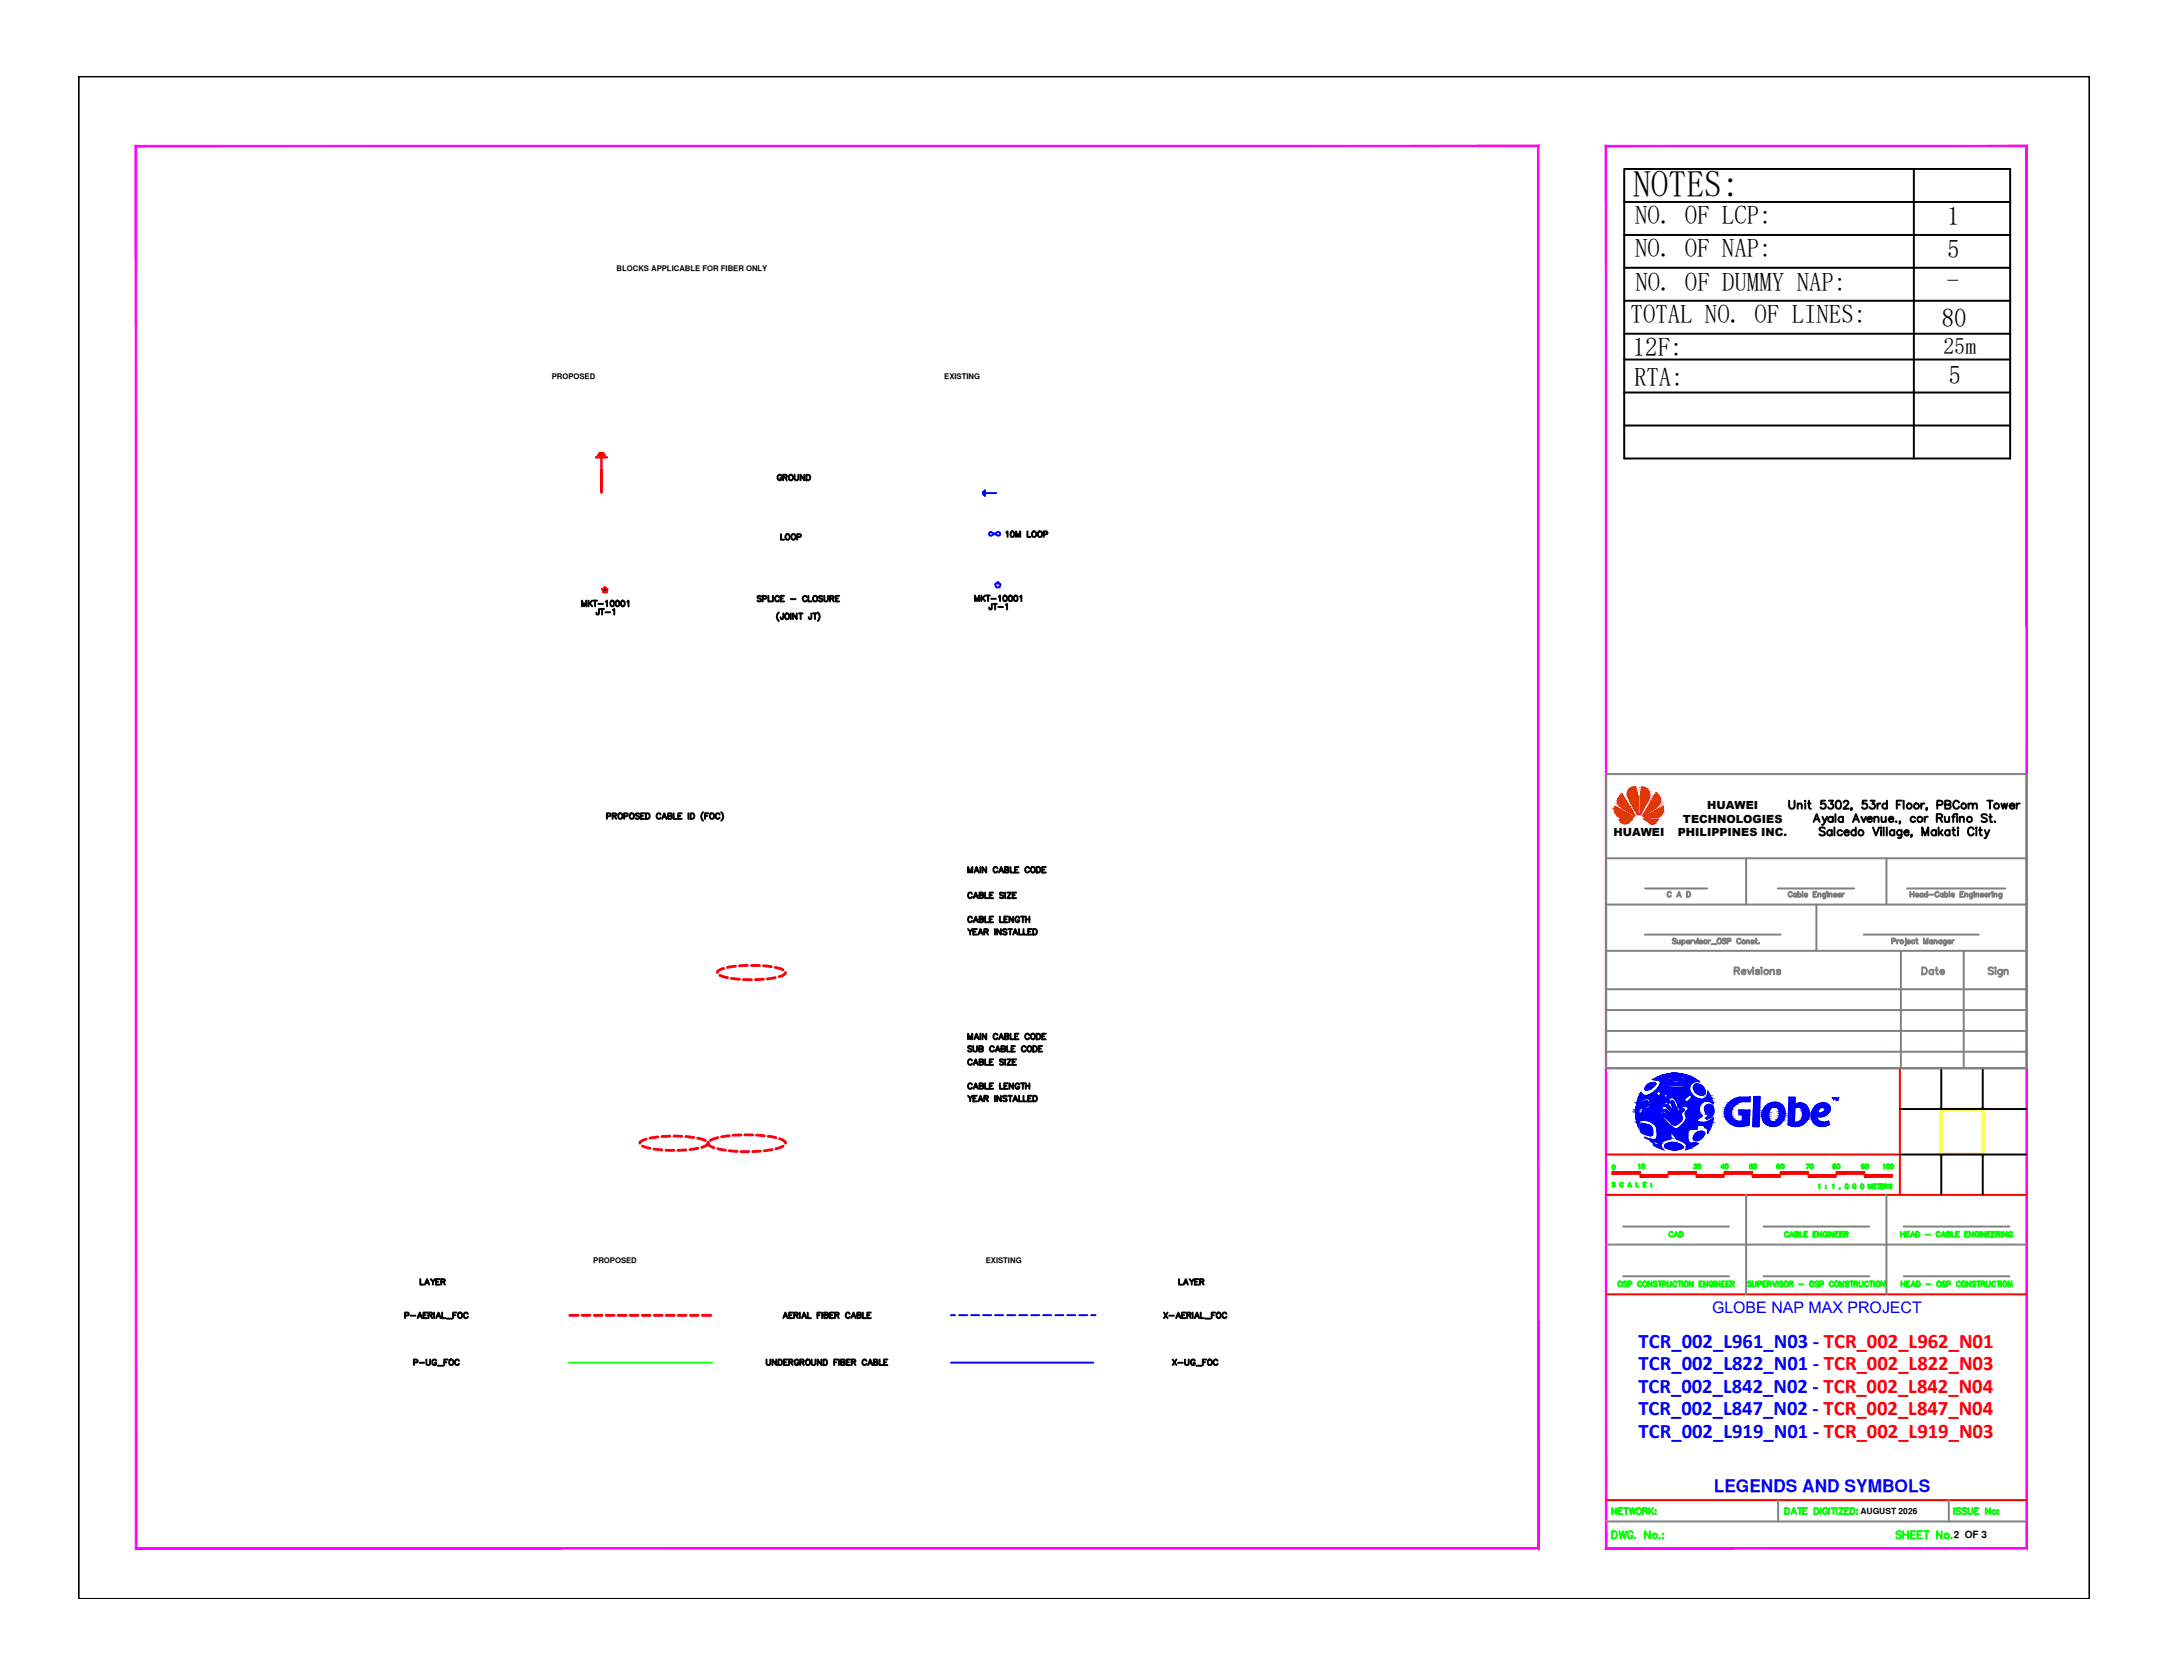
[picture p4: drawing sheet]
<svg xmlns="http://www.w3.org/2000/svg" width="279mm" height="216mm" viewBox="0 0 279 216" stroke-linecap="round" stroke-linejoin="round" font-family="sans-serif">
<defs><g id="words">
<text font-size="4.8" x="210.7" y="25.5">NOTES:</text>
<g font-size="3.5" fill="#0f0">
<text x="213.4" y="152" transform="rotate(-90 213.4 152)">10</text>
<text x="220.5" y="152" transform="rotate(-90 220.5 152)">30</text>
<text x="224" y="152" transform="rotate(-90 224 152)">40</text>
<text x="224.7" y="152">50</text>
<text x="228.2" y="152">60</text>
<text x="234.9" y="152" transform="rotate(-90 234.9 152)">70</text>
<text x="238.5" y="152" transform="rotate(-90 238.5 152)">80</text>
<text x="239.2" y="152">90</text>
<text x="214.5" y="160.9">CAD</text>
</g>
<g font-size="3.4">
<text x="210.9" y="28.9">NO. OF LCP:</text>
<text x="251.2" y="29">1</text>
<text x="210.9" y="33.1">NO. OF NAP:</text>
<text x="251.2" y="33.3">5</text>
<text x="210.3" y="41.6">TOTAL NO. OF LINES:</text>
<text x="211" y="37.6">NO. OF DUMMY NAP:</text>
<text x="251.1" y="37.4">-</text>
<text x="210.6" y="45.9">12F:</text>
<text x="250.5" y="42.1">80</text>
<text x="210.8" y="49.8">RTA:</text>
<text x="251.4" y="49.6">5</text>
</g>
<text font-size="3.1" fill="#0f0" x="207.1" y="152">0</text>
<text font-size="3" x="250.7" y="45.7">25m</text>
<g font-size="2.7" fill="#00f">
<text x="211.4" y="173.9">TCR_002_L961_N03 - TCR_002_L962_N01</text>
<text x="211.3" y="179.7">TCR_002_L842_N02 - TCR_002_L842_N04</text>
<text x="211.4" y="176.8">TCR_002_L822_N01 - TCR_002_L822_N03</text>
<text x="211.3" y="182.5">TCR_002_L847_N02 - TCR_002_L847_N04</text>
<text x="211.4" y="185.4">TCR_002_L919_N01 - TCR_002_L919_N03</text>
</g>
<text font-size="2.2" fill="#00f" x="221.1" y="192.5">LEGENDS AND SYMBOLS</text>
<text font-size="2.1" fill="#00f" x="220.8" y="169.4">GLOBE NAP MAX PROJECT</text>
<g font-size="1.4">
<text x="208.1" y="107.9">HUAWEI</text>
<text x="216.4" y="107.9">PHILIPPINES INC.</text>
<text x="217.1" y="106.1">TECHNOLOGIES</text>
<text x="220.2" y="104.4">HUAWEI</text>
</g>
<text font-size="1.3" x="252" y="198.4">2 OF 3</text>
<text font-size="1.1" x="240" y="195.3">AUGUST 2026</text>
<g font-size="1">
<text x="79.5" y="34.9">BLOCKS APPLICABLE FOR FIBER ONLY</text>
<text x="71.2" y="48.9">PROPOSED</text>
<text x="121.8" y="48.9">EXISTING</text>
<text x="76.5" y="162.8">PROPOSED</text>
<text x="127.2" y="162.8">EXISTING</text>
</g>
</g></defs>
<!-- layer: X-loop -->
<path d="M127.6 68.7v.2l.2 .2 .9-.5a.24 .24 0 0 1 .3 .3 .24 .24 0 0 1-.4 .1l-.8-.4z" fill="none" stroke="#00f" stroke-width=".25"/>
<path d="M129.8 68.7l.2-.2v.8M130.5 68.6a.35 .35 0 0 1 .4 .2 .35 .35 0 0 1-.3 .5l-.2-.2v-.3zM131 69.3v-.8l.3 .8 .3-.8v.8M132.5 68.5v.8h.4M133.2 68.6a.32 .32 0 0 1 .5 .3 .32 .32 0 0 1-.5 .3l-.1-.2zM133.9 68.6h.1a.34 .34 0 0 1 .4 .3 .34 .34 0 0 1-.4 .3l-.1-.2zM134.6 68.9h.5v-.3l-.5-.1v.8" fill="none" stroke="#000" stroke-width=".25"/>
<!-- layer: SPAN -->
<g fill="none" stroke="#000" stroke-width=".25">
<path d="M100.7 68.9v.7h.4M101.5 68.9a.34 .34 0 0 1 .4 .3 .34 .34 0 0 1-.4 .4l-.2-.3zM102.2 68.9a.34 .34 0 0 1 .4 .3 .34 .34 0 0 1-.4 .4l-.1-.3zM102.8 69.3l.4-.1 .1-.2-.1-.1h-.4v.7M124.9 112.5v-.7l.2 .7 .3-.7v.7M124.9 119.8l.2 .4 .3-.4M125.4 115.3a.26 .26 0 0 0-.3-.2 .26 .26 0 0 0-.2 .3 .3 .3 0 0 0 .1 .4 .3 .3 0 0 0 .4-.1M125.4 118.4a.26 .26 0 0 0-.3-.2 .26 .26 0 0 0-.2 .3v.2a.26 .26 0 0 0 .2 .3 .26 .26 0 0 0 .3-.2M125.6 115.8l.3-.7 .2 .7M125.6 118.9l.3-.7 .2 .7M125.7 112.5l.3-.7 .2 .7M125.7 115.6h.3"/>
<path d="M125.7 118.7h.3M125.8 112.3h.3M126 119.8h-.5v.7h.5M126.4 115.5l.4-.1v-.2v-.1h-.4v.7h.4v-.2l-.1-.1M126.4 118.6h.3l.1-.2-.1-.2h-.3v.7h.4v-.2l-.1-.1M126.5 111.8v.7M127.1 115.1v.7h.4M127.1 118.2v.7h.4M127.2 111.8v.7l-.5-.7v.7M127.7 115.5h.2M127.7 118.6h.2M128.1 115.1h-.4v.7h.4"/>
<path d="M128.1 118.2h-.4v.7h.4M128.3 119.8v.7M128.7 112a.26 .26 0 0 0-.3-.2 .26 .26 0 0 0-.2 .3v.2a.26 .26 0 0 0 .2 .2 .26 .26 0 0 0 .3-.1M128.9 112.5l.2-.7 .3 .7M129 118.2v.7h.4M129 112.3h.3M129.1 119.8v.7l-.5-.7v.7M129.4 115.2v-.1h-.4v.3l.4 .1v.2l-.1 .1-.3-.1M129.5 118.6h.3M129.6 112.2l.4-.1 .1-.2-.5-.1v.7h.5v-.3h-.2M129.7 115.1v.7M129.9 119.9l-.2-.1-.3 .1v.2l.4 .2v.2h-.3l-.1-.1"/>
<path d="M129.9 115.1h.5l-.5 .7h.5M130 118.2h-.5v.7h.5M130.1 119.8h.4M130.3 119.8v.7M130.4 111.8v.7h.4M130.6 115.5h.3M130.7 118.2v.7l-.5-.7v.7M130.9 112.2h.3M131.1 115.1h-.5v.7h.5M131.4 111.8h-.5v.7h.5M131.5 119.8v.7h.4M131.5 118.4a.26 .26 0 0 0-.3-.2 .26 .26 0 0 0-.2 .3v.2a.26 .26 0 0 0 .2 .3 .26 .26 0 0 0 .3-.3h-.2"/>
<path d="M131.7 118.2h.5M131.9 118.2v.7M132 119.8v.7h.4M132.3 118.6h.5M132.3 118.2v.7M132.8 112a.27 .27 0 0 0-.3-.2 .27 .27 0 0 0-.3 .3 .3 .3 0 0 0 .2 .4 .3 .3 0 0 0 .4-.1M132.8 118.2v.7M133.1 119.8h-.5v.7h.5M133.1 111.8a.34 .34 0 0 1 .4 .4 .34 .34 0 0 1-.4 .3l-.1-.2zM133.3 119.8h.2a.38 .38 0 0 1 .3 .4 .38 .38 0 0 1-.3 .3h-.2zM133.7 111.8h.3a.39 .39 0 0 1 .2 .4 .39 .39 0 0 1-.2 .3h-.3zM134.4 112.2h.3"/>
<path d="M134.9 111.8h-.5v.7h.5M124.9 134v-.7l.2 .7 .3-.7v.7M125.1 120.2v.3M125.4 135l-.2-.1-.3 .1v.2l.5 .2-.2 .2-.3-.1M125.4 136.8a.26 .26 0 0 0-.3-.2 .26 .26 0 0 0-.2 .3 .3 .3 0 0 0 .1 .4 .3 .3 0 0 0 .4-.1M125.4 139.9a.26 .26 0 0 0-.3-.2 .26 .26 0 0 0-.2 .3v.2a.26 .26 0 0 0 .2 .2 .26 .26 0 0 0 .3-.1M125.5 134.9v.5l.3 .2 .2-.1v-.6M125.5 120.2h.3M125.6 137.3l.3-.7 .2 .7M125.7 134l.3-.7 .2 .7M125.7 137.1h.3M125.8 133.8h.3"/>
<path d="M126.2 120.5l.3-.7 .3 .7M126.3 135.2h.4l.1-.2-.5-.1v.7h.4l.1-.2-.2-.2M126.3 120.3h.4M126.4 137h.3l.1-.2v-.2h-.4v.7h.4v-.2l-.1-.1M126.5 133.3v.7M127 120.2l.4-.1v-.2l-.4-.1v.7M127.1 136.6v.7h.4M127.1 139.7v.7h.4M127.2 133.3v.7l-.5-.7v.7M127.2 120.2l.3 .3M127.7 137h.2M128.1 136.6h-.4v.7h.4"/>
<path d="M128.1 139.7h-.4v.7h.4M128.2 135.1a.27 .27 0 0 0-.3-.2 .27 .27 0 0 0-.2 .3v.2a.27 .27 0 0 0 .2 .2 .27 .27 0 0 0 .3-.1M128.4 135.6l.3-.7 .3 .7M128.5 135.4h.4M128.7 133.5a.26 .26 0 0 0-.3-.2 .26 .26 0 0 0-.2 .3v.2a.26 .26 0 0 0 .2 .2 .26 .26 0 0 0 .3-.1M128.9 134l.2-.7 .3 .7M129 139.7v.7h.4M129 133.8h.3M129.2 135.2h.4v-.2l-.4-.1v.7h.4v-.3l-.1-.1M129.4 136.7l-.1-.1-.3 .1v.2l.3 .1 .1 .1v.1l-.1 .1-.3-.1M129.6 133.7l.5-.1v-.2l-.5-.1v.7h.5v-.3h-.2M129.7 136.6v.7"/>
<path d="M129.9 134.9v.7h.4M129.9 136.6h.5l-.5 .7h.5M130 139.7h-.5v.7h.5M130.4 133.3v.7h.4M130.5 135.2h.3M130.6 137h.3M130.7 120.5l.3-.7 .2 .7M130.7 139.7v.7l-.5-.7v.7M130.8 120.3h.3M130.9 134.9h-.4v.7h.4M130.9 133.7h.3M131.1 136.6h-.5v.7h.5"/>
<path d="M131.4 133.3h-.5v.7h.5M131.5 139.9a.26 .26 0 0 0-.3-.2 .26 .26 0 0 0-.2 .3v.2a.26 .26 0 0 0 .2 .2 .26 .26 0 0 0 .3-.2h-.2M131.7 139.7h.5M131.9 139.7v.7M132.3 135.1a.27 .27 0 0 0-.3-.2 .27 .27 0 0 0-.2 .3v.2a.27 .27 0 0 0 .2 .2 .27 .27 0 0 0 .3-.1M132.3 139.7v.7M132.6 135h.1a.34 .34 0 0 1 .4 .3 .34 .34 0 0 1-.4 .3l-.2-.2zM132.6 120.2h.3M132.8 133.5a.27 .27 0 0 0-.3-.2 .27 .27 0 0 0-.3 .3 .3 .3 0 0 0 .2 .4 .3 .3 0 0 0 .4-.1M132.8 139.7v.7M133 133.4l.1-.1a.34 .34 0 0 1 .4 .4 .34 .34 0 0 1-.4 .3l-.1-.2zM133.3 134.9h.2a.38 .38 0 0 1 .3 .4 .38 .38 0 0 1-.3 .3h-.2z"/>
<path d="M133.7 133.3h.3a.39 .39 0 0 1 .2 .4 .39 .39 0 0 1-.2 .3h-.3zM134 135.2h.3M134.4 134.9h-.4v.7h.4M134.4 133.7h.3M134.9 133.3h-.5v.7h.5M124.9 141.3l.2 .4 .3-.4M125.1 141.7v.3M125.5 141.7h.3M125.6 140.4l.3-.7 .2 .7M125.7 140.2h.3M126 141.3h-.5v.7h.5M126.2 142l.3-.7 .3 .7"/>
<path d="M126.3 141.8h.4M126.4 140.1l.4-.1v-.1v-.1l-.4-.1v.7h.4v-.2l-.1-.1M127 141.7l.4-.1 .1-.2-.1-.1h-.4v.7M127.2 141.7l.3 .3M127.7 140.1h.2M128.3 141.3v.7M129.1 141.3v.7l-.5-.7v.7M129.5 140.1h.3M129.9 141.4l-.1-.1h-.4v.3l.4 .1 .1 .2-.2 .1-.3-.1M130.1 141.3h.4M130.3 141.3v.7M130.7 142l.3-.7 .2 .7"/>
<path d="M130.8 141.8h.3M131.5 141.3v.7h.4M132 141.3v.7h.4M132.3 140.1h.5M132.6 141.7h.3M133.1 141.3h-.5v.7h.5M133.3 141.3h.2a.38 .38 0 0 1 .3 .4 .38 .38 0 0 1-.3 .3h-.2z"/>
</g>
<!-- layer: p-cable -->
<g fill="none" stroke="#f00" stroke-width=".36">
<path d="M82.9 147.8l.9 .3M83.4 146.9l-.2 .1a.74 .74 0 0 0-.7 .4M84.4 148.2l1 .1M84.9 146.6l-1.1 .2M85.9 148.4h1M86.4 146.5l-1 .1M86.9 146.5l1.1 .1M88.5 148.3l-1.1 .1M88.5 146.6l1 .1M90 148.1l-1 .2M90 146.8l1 .3M90.5 148l.2-.1a.8 .8 0 0 0 .6-.5 .81 .81 0 0 0 .8 .6"/>
<path d="M92.6 148.2l1 .2M92.6 146.7l-1 .4M94.1 148.4l1 .1M94.1 146.5l-1 .1M95.6 148.5h1M95.6 146.4h-1M96.1 146.4h1M97.6 146.4l1 .1M98.1 148.5h-1M99.1 146.6l1 .1M99.6 148.3l-1 .1M100.6 146.9l.2 .1a.57 .57 0 0 1 .5 .4"/>
<path d="M101 147.8l-.9 .4"/>
</g>
<circle cx="91.3" cy="147.4" r=".18" fill="#f00"/>
<path d="M92.9 125.8l.9 .3M93.4 124.9h-.2a.71 .71 0 0 0-.7 .5M94.3 126.2l1.1 .1M94.9 124.6l-1.1 .2M95.9 126.3l1 .1M96.4 124.5l-1 .1M96.9 124.5h1.1M98.5 126.3h-1.1M98.5 124.6l1 .1M100 126.1l-1 .2M100 124.8l1 .3M101.3 125.4a.89 .89 0 0 1-.8 .6" fill="none" stroke="#f00" stroke-width=".36"/>
<!-- layer: P-GRND -->
<path d="M76.9 59h1.4M77.1 58.7h.9M77.3 58.4h.6M77.6 59v4.5v-2.9" fill="none" stroke="#f00" stroke-width=".25"/>
<!-- layer: X-GRND -->
<path d="M126.8 63.5v.2M126.9 63.3v.6M127 63.6h1.5M127 63.2v.8" fill="none" stroke="#00f" stroke-width=".25"/>
<!-- layer: SPAN -->
<g fill="none" stroke="#000" stroke-width=".25">
<path d="M98.2 77l-.2-.2-.3 .2 .1 .1 .4 .2-.1 .2h-.3h-.1M98.4 77.2h.4v-.3l-.4-.1v.8M99.1 76.8v.8h.4M99.7 76.8v.8M100.5 79a.72 .72 0 0 0 0 1.1M100.5 77a.26 .26 0 0 0-.3-.2 .26 .26 0 0 0-.2 .3v.2a.26 .26 0 0 0 .2 .3 .26 .26 0 0 0 .3-.2M100.7 77.2h.3M100.8 61.4a.27 .27 0 0 0-.3-.2 .27 .27 0 0 0-.2 .3 .3 .3 0 0 0 .1 .4 .3 .3 0 0 0 .4-.1v-.1h-.2M101 61.6l.4-.1 .1-.2-.5-.1v.7M101 79.1v.7l-.1 .1-.1-.1-.1-.2M101.1 76.8h-.4v.8h.4M101.3 61.6l.2 .3"/>
<path d="M101.3 79.2l.2-.1a.35 .35 0 0 1 .3 .4 .35 .35 0 0 1-.4 .3l-.2-.2zM101.9 61.3a.32 .32 0 0 1 .4 .3 .32 .32 0 0 1-.5 .2v-.3zM102 77.3h.6M102 79.1v.8M102.5 61.2v.5l.2 .2 .3-.1v-.6M102.8 79.1v.8l-.5-.8v.8M103 79.1h.5M103.3 79.1v.8M103.7 61.2v.7l-.4-.7v.7M104 61.2h.3a.38 .38 0 0 1 .2 .4 .38 .38 0 0 1-.2 .3h-.3zM104.1 77a.27 .27 0 0 0-.3-.2 .27 .27 0 0 0-.2 .3v.2a.27 .27 0 0 0 .2 .3 .27 .27 0 0 0 .3-.2M104.3 76.8v.8h.4"/>
<path d="M104.7 79.1l-.1 .7-.1 .1-.1-.1-.1-.2M104.9 79.1h.5M104.9 77a.34 .34 0 0 1 .6 .2 .34 .34 0 0 1-.4 .4l-.2-.3zM105.1 79.1v.8M105.5 79a.72 .72 0 0 1 0 1.1M106.1 77l-.2-.2-.3 .2 .1 .1 .4 .3v.1l-.2 .1-.3-.1M106.3 76.8v.6a.23 .23 0 0 0 .3 .2 .23 .23 0 0 0 .2-.2v-.6M107.1 77.2h.4v-.3l-.4-.1v.8M107.3 77.2l.3 .4M107.8 77.2h.3M108.3 76.8h-.5v.8h.5M78.3 105.3l.4-.1v-.2l-.4-.1v.7"/>
<path d="M79 105.2h.5v-.2l-.5-.1v.7M79.3 105.2l.2 .4M79.8 105a.33 .33 0 0 1 .5 .2 .33 .33 0 0 1-.4 .4l-.2-.3zM80.5 105.3l.4-.1v-.2l-.4-.1v.7M81.3 105a.33 .33 0 0 1 .5 .2 .33 .33 0 0 1-.4 .4l-.2-.3zM82.5 105l-.2-.1-.3 .1v.2l.4 .1 .1 .2-.2 .1-.3-.1M82.7 105.2h.2M83.1 104.9h-.4v.7h.4M83.3 104.9h.3a.38 .38 0 0 1 .2 .4 .38 .38 0 0 1-.2 .3h-.3zM85.2 105.1a.27 .27 0 0 0-.3-.2 .27 .27 0 0 0-.2 .3 .3 .3 0 0 0 .1 .4 .3 .3 0 0 0 .4-.2M85.4 105.6l.3-.7 .3 .7M85.5 105.4h.4"/>
<path d="M86.2 105.2h.4l.1-.2-.1-.1h-.4v.7h.4l.1-.2-.2-.2M86.9 104.9v.7h.4M87.5 105.2h.3M87.9 104.9h-.4v.7h.4M88.8 104.9v.7M89.1 104.9h.2a.38 .38 0 0 1 .3 .4 .38 .38 0 0 1-.3 .3h-.2zM90.7 104.7a.76 .76 0 0 0 0 1.1M90.9 105.2h.3M91.4 104.9h-.5v.7M91.6 105a.33 .33 0 0 1 .5 .2 .33 .33 0 0 1-.4 .4l-.1-.3zM92.8 105.1a.26 .26 0 0 0-.3-.2 .26 .26 0 0 0-.2 .3 .3 .3 0 0 0 .1 .4 .3 .3 0 0 0 .4-.1v-.1M93 104.7a.72 .72 0 0 1 0 1.1"/>
<path d="M52.2 169.7l.5-.1v-.3h-.5v.7M53 169.7h.6M53.4 175.7h.4l.1-.2-.2-.2h-.3v.8M53.9 170l.3-.7 .2 .7M54 169.7h.3M54.1 175.8h.6M54.2 165v.7h.4M54.6 169.6h.3M54.8 165.7l.3-.7 .3 .7M54.9 165.5h.4M55 175.3v.6l.2 .2 .2-.1 .1-.1v-.6M55.1 169.3h-.5v.7h.5"/>
<path d="M55.3 169.6h.4l.1-.2-.1-.1h-.4v.7M55.5 169.6l.3 .4M55.6 165l.2 .3 .3-.3M55.8 165.3v.4M56 169.3v.7M56.2 165.3h.3M56.3 170l.3-.7 .2 .7M56.3 175.5a.26 .26 0 0 0-.3-.2 .26 .26 0 0 0-.2 .3 .31 .31 0 0 0 0 .4 .31 .31 0 0 0 .4 0l.1-.2h-.2M56.4 169.7h.3M56.5 176.1h.7M56.7 165h-.5v.7h.5M56.9 165.3h.4v-.3h-.4v.7"/>
<path d="M57 169.3v.7h.5M57.2 165.3l.2 .4M57.3 175.7h.3M57.6 170.1h.7M57.7 175.3h-.4v.8M58 175.4a.32 .32 0 0 1 .5 .3 .32 .32 0 0 1-.5 .3zM58.4 169.6h.3M58.9 169.3h-.5v.7M59.2 169.3a.34 .34 0 0 1 .4 .3 .34 .34 0 0 1-.4 .4l-.1-.3zM59.2 175.5a.27 .27 0 0 0-.3-.2 .27 .27 0 0 0-.2 .3 .31 .31 0 0 0 .1 .4 .31 .31 0 0 0 .4 0v-.1M60.4 169.5a.27 .27 0 0 0-.4-.2 .27 .27 0 0 0-.2 .3 .3 .3 0 0 0 .2 .4 .3 .3 0 0 0 .4-.2M98.9 175.3v.6l.2 .2 .2-.1 .1-.1v-.6"/>
<path d="M100.1 175.3v.8l-.5-.8v.8M100.4 175.3h.2a.39 .39 0 0 1 .3 .4 .39 .39 0 0 1-.3 .4h-.2zM101 170l.3-.7 .3 .7M101.1 175.7h.3M101.1 169.7h.4M101.6 175.3h-.5v.8h.5M101.8 175.7h.4v-.3l-.4-.1v.8M101.8 169.6h.3M102 175.7l.2 .4M102.2 169.3h-.4v.7h.4M102.4 169.6h.5v-.3h-.5v.7M102.7 169.6l.2 .4"/>
<path d="M103 175.5a.26 .26 0 0 0-.3-.2 .26 .26 0 0 0-.2 .3 .3 .3 0 0 0 .1 .4 .3 .3 0 0 0 .4 0v-.2h-.2M103.2 169.3v.7M103.2 175.7h.4l.1-.2-.2-.2h-.3v.8M103.4 170l.3-.7 .3 .7M103.4 175.7l.3 .4M103.6 169.7h.3M104 175.4h.1a.34 .34 0 0 1 .4 .3 .34 .34 0 0 1-.4 .3l-.2-.2zM104.2 169.3v.7h.4M104.7 175.3v.6l.2 .2 .2-.1 .1-.1v-.6M105.4 169.6h.3M105.9 169.3h-.5v.7M105.9 175.3v.8l-.4-.8v.8"/>
<path d="M106.1 169.3v.7M106.2 175.3h.3a.39 .39 0 0 1 .2 .4 .39 .39 0 0 1-.2 .4h-.3zM106.3 169.6h.5v-.3h-.5v.7l.5-.1v-.2l-.2-.1M107.1 169.6h.2M107.5 169.3h-.4v.7h.4M107.6 175.7h.3M107.7 169.6h.5v-.3h-.5v.7M108 169.6l.2 .4M108 175.3h-.4v.8M108.2 175.3v.8M108.5 175.7h.4l.1-.2-.2-.2h-.3v.8l.4-.1 .1-.2-.2-.1M109.2 175.7h.3"/>
<path d="M109.6 169.5a.26 .26 0 0 0-.3-.2 .26 .26 0 0 0-.2 .3v.1a.26 .26 0 0 0 .2 .3 .26 .26 0 0 0 .3-.2M109.7 175.3h-.5v.8h.5M109.8 170l.3-.7 .3 .7M109.9 175.7h.4v-.2l-.1-.2h-.3v.8M109.9 169.7h.4M110.1 175.7l.2 .4M110.6 169.6h.4v-.3h-.4v.7l.4-.1v-.2l-.1-.1M111.3 169.3v.7h.4M111.8 175.5a.27 .27 0 0 0-.3-.2 .27 .27 0 0 0-.3 .3 .31 .31 0 0 0 .1 .4 .31 .31 0 0 0 .4 0l.1-.1M111.9 169.6h.2M112 176.1l.3-.8 .2 .8M112.1 175.8h.3"/>
<path d="M112.3 169.3h-.4v.7h.4M112.7 175.7l.5-.1v-.2l-.2-.1h-.3v.8l.5-.1v-.2l-.2-.1M113.5 175.3v.8h.4M114 175.7h.3M114.5 175.3h-.5v.8h.5M150.1 169.3l.5 .7M150.6 169.3l-.5 .7M150.8 169.7h.6M151.3 175.3l.5 .8M151.7 170l.3-.7 .3 .7M151.8 175.3l-.5 .8M151.8 169.7h.4"/>
<path d="M152 175.8h.6M152.1 165v.7h.4M152.5 169.6h.2M152.7 165.7l.3-.7 .2 .7M152.8 165.5h.3M152.9 175.3v.6l.2 .2 .1-.1 .1-.1v-.6M152.9 169.3h-.4v.7h.4M153.1 169.6h.5v-.2v-.1h-.5v.7M153.4 169.6l.2 .4M153.4 165l.3 .3 .3-.3M153.7 165.3v.4M153.8 169.3v.7"/>
<path d="M154.1 170l.3-.7 .3 .7M154.1 175.5a.26 .26 0 0 0-.3-.2 .26 .26 0 0 0-.2 .3 .31 .31 0 0 0 .1 .4 .31 .31 0 0 0 .4 0v-.2h-.1M154.1 165.3h.3M154.2 169.7h.4M154.3 176.1h.7M154.6 165h-.5v.7h.5M154.8 165.3h.4v-.3h-.4v.7M154.9 169.3v.7h.4M155 165.3l.3 .4M155.2 175.7h.2M155.5 170.1h.7M155.6 175.3h-.4v.8"/>
<path d="M155.9 175.4a.32 .32 0 0 1 .5 .3 .32 .32 0 0 1-.5 .3zM156.3 169.6h.3M156.7 169.3h-.4v.7M157.1 169.3a.34 .34 0 0 1 .4 .3 .34 .34 0 0 1-.4 .4l-.2-.3zM157.1 175.5a.27 .27 0 0 0-.3-.2 .27 .27 0 0 0-.3 .3 .31 .31 0 0 0 .1 .4 .31 .31 0 0 0 .4 0l.1-.1M158.2 169.5a.27 .27 0 0 0-.3-.2 .27 .27 0 0 0-.2 .3 .3 .3 0 0 0 .1 .4 .3 .3 0 0 0 .4-.2"/>
</g>
<!-- layer: P-JOINT -->
<g fill="#000" stroke="#000" stroke-width=".13">
<path d="M77.7 76l.3-.3 .4 .3z"/>
<path d="M77.7 76l.5 .4 .2-.4zM77.7 76l.5 .4h-.4z"/>
</g>
<path d="M77.7 76l.3-.3 .4 .3-.2 .4h-.4z" fill="none" stroke="#f00" stroke-width=".25"/>
<g fill="none" stroke="#000" stroke-width=".25">
<path d="M75.1 78.2v-.7l.2 .7 .3-.7v.7M75.9 77.5v.7M76.1 77.8l.3 .4M76.4 77.5l-.5 .4M76.5 77.5h.5M76.8 77.5v.7M77.2 77.9h.6M77.3 78.5l-.1 .7h-.2l-.1-.2M77.4 78.5h.5M77.7 78.5v.8M78.1 79h.6M78.1 77.6l.2-.1v.7"/>
<path d="M78.8 77.5a.36 .36 0 0 1 .5 .3 .36 .36 0 0 1-.3 .4h-.2l-.1-.3zM79 78.7l.2-.2v.8M79.5 77.5h.1a.39 .39 0 0 1 .3 .3 .39 .39 0 0 1-.3 .4l-.2-.1zM80.2 77.5a.36 .36 0 0 1 .4 .3 .36 .36 0 0 1-.2 .4h-.2l-.1-.3zM80.9 77.6l.2-.1v.7"/>
</g>
<!-- layer: X-JOINT -->
<path d="M128.4 75.3l.3-.2 .4 .2-.2 .4h-.4z" fill="none" stroke="#00f" stroke-width=".25"/>
<path d="M128.7 75.5h.1" fill="none" stroke="#00f" stroke-width=".13"/>
<g fill="none" stroke="#000" stroke-width=".25">
<path d="M125.8 77.5v-.7l.2 .7 .3-.7v.7M126.6 76.8v.7M126.8 77.1l.3 .4M127.1 76.8l-.5 .5M127.2 76.8h.5M127.5 76.8v.7M127.9 77.2h.6M127.9 77.9v.6l-.2 .1-.1-.2M128.1 77.9h.5M128.4 77.9v.7M128.8 78.3h.6M128.8 77l.2-.2v.7"/>
<path d="M129.5 76.8h.1a.37 .37 0 0 1 .3 .4 .37 .37 0 0 1-.3 .3h-.1l-.1-.3zM129.7 78l.2-.1v.7M130.2 76.8a.35 .35 0 0 1 .4 .3 .35 .35 0 0 1-.2 .4l-.3-.1v-.3zM130.9 76.8h.1a.37 .37 0 0 1 .3 .4 .37 .37 0 0 1-.3 .3l-.2-.1zM131.6 77l.1-.2v.7"/>
</g>
<!-- layer: P-AERIAL_FOC -->
<path d="M73.5 169.6h1.1M75.1 169.6h1M76.7 169.6h1M78.2 169.6h1M79.7 169.6h1.1M81.3 169.6h1M82.9 169.6h1M84.4 169.6h1M85.9 169.6h1.1M87.5 169.6h1M89.1 169.6h1M90.6 169.6h1.1" fill="none" stroke="#f00" stroke-width=".36"/>
<!-- layer: P-UG_FOC -->
<path d="M73.4 175.7h18.4" fill="none" stroke="#3fff00" stroke-width=".25"/>
<!-- layer: X-AERIAL_FOC -->
<g fill="none" stroke="#00f" stroke-width=".25">
<path d="M122.7 169.6h.5M123.7 169.6h1.1M125.3 169.6h1M126.8 169.6h1.1M128.4 169.6h1M129.9 169.6h1.1M131.5 169.6h1M133 169.6h1.1M134.6 169.6h1M136.1 169.6h1.1M137.7 169.6h1M139.2 169.6h1.1"/>
<path d="M140.8 169.6h.5"/>
</g>
<!-- layer: X-UG_FOC -->
<path d="M122.7 175.7h18.3" fill="none" stroke="#00f" stroke-width=".25"/>
<!-- layer: P-UG 144 FOC -->
<path d="M17.6 18.8h180.8v180.9h-180.8z" fill="none" stroke="#ff0" stroke-width=".13"/>
<!-- layer: 0 -->
<g fill="none" stroke="#000" stroke-width=".25">
<path d="M10.1 9.9h259.4v196.3h-259.4zM209.5 21.8h49.8v37.3h-49.8zM209.5 26h49.8M209.5 30.3h49.8M209.5 34.5h49.8M209.5 38.8h49.8M246.9 21.8v37.3M209.5 43h49.8M209.5 46.4h49.8M209.5 50.6h49.8M209.5 54.9h49.8M230.8 103.3v.7a.35 .35 0 0 0 .3 .3 .35 .35 0 0 0 .4-.3v-.7"/>
<path d="M231.9 103.8l.2-.2 .3 .1v.6M231.9 103.6v.7M232.9 103.3v.1zM232.9 103.6v.7M233.2 103.6h.4M233.3 103.3v.8l.1 .2h.2M233.9 106l.4-1 .4 1M234.1 105.7h.5M235.1 105.3l.3 .7 .3-.7M235.4 106l-.2 .4h-.2M235.4 106.9a.39 .39 0 0 0-.4-.2 .39 .39 0 0 0-.3 .3l.1 .1 .6 .3v.2a.46 .46 0 0 1-.7 0M235.4 103.3h-.5v.4a.37 .37 0 0 1 .5 0 .37 .37 0 0 1 0 .5 .37 .37 0 0 1-.6-.1"/>
<path d="M235.9 103.3h.6l-.3 .4a.34 .34 0 0 1 .2 .5 .34 .34 0 0 1-.6-.1M236.3 107.2a.33 .33 0 0 0-.5 0 .33 .33 0 0 0 0 .4 .33 .33 0 0 0 .5 0M236.3 107.1v.7M236.4 105.5a.33 .33 0 0 0-.5-.1 .33 .33 0 0 0 0 .5 .33 .33 0 0 0 .5 0M236.4 105.3v.7M236.6 106.7v1.1M236.8 105v1M236.9 103.3a.31 .31 0 0 1 .5 .2 .48 .48 0 0 1 .1 .5 .48 .48 0 0 1-.6 .3l-.1-.4zM237.6 107.2a.33 .33 0 0 0-.5 0 .33 .33 0 0 0 0 .4 .33 .33 0 0 0 .5 0M237.7 105.5a.33 .33 0 0 0-.5-.1 .33 .33 0 0 0 0 .5 .33 .33 0 0 0 .5 0M237.7 105.3v.7M237.8 103.5l.2-.2h.2l.2 .2-.1 .3-.5 .5h.7"/>
<path d="M237.9 107.4h.6a.32 .32 0 0 0-.5-.3 .32 .32 0 0 0 0 .5 .3 .3 0 0 0 .5 0M238.9 104.3h-.1h.1l-.1 .2M239 106l.4-1 .4 1M239.2 105.7h.5M239.4 107.2a.33 .33 0 0 0-.5 0 .33 .33 0 0 0 0 .4 .33 .33 0 0 0 .5 0M239.4 106.7v1.1M240.1 105.3l.3 .7 .3-.7M240.8 103.3h-.5l-.1 .4a.36 .36 0 0 1 .6 0 .36 .36 0 0 1-.1 .5 .36 .36 0 0 1-.5-.1M240.9 105.6h.6a.33 .33 0 0 0-.4-.2 .33 .33 0 0 0-.3 .3 .33 .33 0 0 0 .3 .3l.4-.1M241.3 103.3h.5l-.3 .4a.34 .34 0 0 1 .3 .5 .34 .34 0 0 1-.6-.1M241.6 106.7l.4 1.1 .4-1.1M241.8 105.5l.2-.2 .3 .1v.6"/>
<path d="M241.8 105.3v.7M242.2 103.6v.7M242.6 103.6a.32 .32 0 0 0-.4 .3M242.6 106.8h.1zM242.6 107.1v.7M242.7 105.3v.7a.37 .37 0 0 0 .6-.2M243 106.7v1.1M243.3 105.3v.7M243.4 106.7v1.1M243.4 103.8a.33 .33 0 0 0-.5-.1 .33 .33 0 0 0 0 .5 .33 .33 0 0 0 .5 0M243.4 103.3v1M243.6 105.6h.6a.32 .32 0 0 0-.4-.2 .32 .32 0 0 0-.1 .5l.2 .1 .3-.1"/>
<path d="M244.4 107.2a.33 .33 0 0 0-.5 0 .33 .33 0 0 0 0 .4 .33 .33 0 0 0 .5 0M244.4 107.1v.7M244.6 105.9l-.1 .1h.1M244.7 103.8h.4M245.1 106h-.1h.1l-.1 .2M245.3 107.1l-.1 .9-.1 .1-.3-.1M245.3 107.2a.33 .33 0 0 0-.5 0 .33 .33 0 0 0 0 .4 .33 .33 0 0 0 .5 0M245.3 103.3h-.6v1M245.6 103.3v1M245.6 107.4h.6a.32 .32 0 0 0-.4-.3 .32 .32 0 0 0-.1 .5 .3 .3 0 0 0 .5 0M246.6 107.7h-.1h.1l-.1 .2M247 105.5a.33 .33 0 0 0-.4-.1 .33 .33 0 0 0 0 .5 .33 .33 0 0 0 .4 0"/>
<path d="M247.8 103.6v.7M248 107.8v-1.1l.3 1.1 .4-1.1v1.1M248.2 103.6a.32 .32 0 0 0-.4 .3M248.3 105.3v.7M248.6 104.3h-.1h.1l-.1 .2M248.7 105.3a.32 .32 0 0 0-.4 .3M249.7 107.2a.33 .33 0 0 0-.5 0 .33 .33 0 0 0 0 .4 .33 .33 0 0 0 .5 0M249.7 107.1v.7M249.8 105.5l.6-.1 .1-.1v-.2l-.7-.1v1M249.9 103.8h.4a.28 .28 0 0 0 .3-.3 .28 .28 0 0 0-.3-.2h-.4v1M250.1 106.7v1.1M250.2 105.5l.3 .5"/>
<path d="M250.3 107.4l.3 .4M250.6 107.1l-.5 .5M250.9 105.3v.7a.37 .37 0 0 0 .5-.2M250.9 103.8l.6-.1 .1-.1v-.2l-.2-.1h-.5v1h.5a.26 .26 0 0 0 .2-.3 .26 .26 0 0 0-.2-.2M251.4 105.3v.7M251.5 107.2a.33 .33 0 0 0-.5 0 .33 .33 0 0 0 0 .4 .33 .33 0 0 0 .5 0M251.5 107.1v.7M251.8 105.3h.4M251.8 107.1h.4M252 106.7v.9v.1l.2 .1M252.2 105h-.2v.2v.8M252.4 105h.1z"/>
<path d="M252.5 105.3v.7M252.6 106.7v.1zM252.6 107.1v.7M252.7 103.5a.38 .38 0 0 0-.4-.2 .38 .38 0 0 0-.3 .4v.2a.38 .38 0 0 0 .3 .4 .38 .38 0 0 0 .4-.3M252.8 105.5l.2-.2 .3 .1v.6M252.8 105.3v.7M253.9 103.8a.37 .37 0 0 1 .5-.1l.1 .6M253.9 103.6v.7M254.5 103.8l.2-.2 .3 .1v.6M254.6 107a.38 .38 0 0 0-.4-.3 .38 .38 0 0 0-.3 .4 .42 .42 0 0 0 .1 .6 .42 .42 0 0 0 .6-.2M254.9 106.7v.1zM254.9 107.1v.7"/>
<path d="M255.3 107.1h.3M255.4 106.7v.9l.1 .1 .2 .1M256 107.1l.3 .7 .3-.7M256.3 105.1a.4 .4 0 0 0-.7 .1l.7 .5v.2l-.3 .1-.4-.1M256.3 107.8l-.1 .2-.2 .1M256.3 103.3h.7M256.6 105.3h.3M256.7 103.3v1M256.7 105v.8l.1 .2h.2M257.3 105.9v.1h.1M258.2 103.6l.2 .7 .2-.7 .1 .7 .2-.7M259.2 103.9h.6a.31 .31 0 0 0-.4-.3 .31 .31 0 0 0-.1 .6 .3 .3 0 0 0 .5 0"/>
<path d="M260.1 103.6v.7M260.5 103.6a.32 .32 0 0 0-.4 .3M250.4 137.8v11.1h-5.3M255.8 137.8v11.1h5.6M245.1 143h16.3M250.4 154.1v-5.2h5.4v5.2"/>
<circle cx="240" cy="107.4" r=".34"/>
<circle cx="246.3" cy="104" r=".34"/>
<circle cx="247.2" cy="104" r=".34"/>
<circle cx="247.7" cy="105.7" r=".35"/>
<circle cx="253.3" cy="104" r=".34"/>
<circle cx="254" cy="105.7" r=".35"/>
<circle cx="257.5" cy="104" r=".34"/>
</g>
<path d="M246.5 108.7h13.1v6.8h-13.1z" fill="none" stroke="#fff" stroke-width=".25"/>
<g fill="#f0f" stroke="#f0f" stroke-width=".13">
<path d="M17.4 18.7v181.1l.2-.2zM17.4 18.7l.2 .2v180.7zM17.4 18.7l.2 .2 180.9-.2zM17.6 18.9l180.9-.2-.2 .2zM198.5 18.7l-.2 .2 .2 180.9zM198.3 18.9l.2 180.9-.2-.2zM17.4 199.8h181.1l-.2-.2zM17.6 199.6h180.7l-180.9 .2z"/>
<path d="M207.1 18.7v181.1l.1-.2zM207.1 18.7l.1 .2v180.7zM207.1 18.7l.1 .2 54.3-.2zM207.2 18.9l54.3-.2-.2 .2zM261.3 18.9l.2 180.9v-181.1zM261.3 18.9l.2 180.9-.2-.2zM207.1 199.8h54.4l-.2-.2zM207.2 199.6h54.1l-54.2 .2z"/>
</g>
<path d="M207.2 137.8h54.2M245.1 137.8v16.3M207.2 148.9h37.9M207.2 154.1h54.2M207.2 166.9h54.2M207.2 193.5h54.2" fill="none" stroke="#f00" stroke-width=".25"/>
<path d="M250.6 148.8l-.3 .2 5.3-.2zM250.3 149l5.3-.2 .3 .2zM255.6 143.2v5.6l.3 .2zM255.6 143.2l.3-.3v6.1zM250.6 143.2h5l.3-.3zM250.3 142.9h5.6l-5.3 .3zM250.3 142.9l.3 5.9v-5.6zM250.3 142.9l.3 5.9-.3 .2z" fill="#ff0" stroke="#ff0" stroke-width=".13"/>
<g fill="#f00" stroke="#f00" stroke-width=".13">
<path d="M233.2 151.5v.3l3.7-.3zM233.2 151.8l3.7-.3v.3z"/>
<path d="M211.5 151.5v.3l3.7-.3zM211.5 151.8l3.7-.3v.3z"/>
<path d="M207.9 151.1v.4l3.6-.4zM207.9 151.5l3.6-.4v.4z"/>
<path d="M222.4 151.1v.4l3.6-.4zM222.4 151.5l3.6-.4v.4z"/>
<path d="M215.2 151.1v.4l3.6-.4zM215.2 151.5l3.6-.4v.4z"/>
<path d="M218.8 151.5v.3l3.6-.3zM218.8 151.8l3.6-.3v.3z"/>
<path d="M229.6 151.1v.4l3.6-.4zM229.6 151.5l3.6-.4v.4z"/>
<path d="M226 151.5v.3l3.6-.3zM226 151.8l3.6-.3v.3z"/>
<path d="M240.5 151.5v.3l3.6-.3zM240.5 151.8l3.6-.3v.3z"/>
<path d="M236.9 151.1v.4l3.6-.4zM236.9 151.5l3.6-.4v.4z"/>
</g>
<g fill="none" stroke="#0f0" stroke-width=".25">
<path d="M230.7 159a.24 .24 0 0 0-.3-.1 .24 .24 0 0 0-.2 .2v.2a.24 .24 0 0 0 .2 .2 .24 .24 0 0 0 .3-.1M230.9 159.5l.2-.6 .3 .6M231 159.3h.3M231.5 159.2l.4-.1 .1-.1-.1-.1h-.4v.6h.4l.1-.2-.2-.1M232.2 158.9v.6h.4M232.7 159.2h.3M233.1 158.9h-.4v.6h.4M233.9 159.2h.3M234.3 158.9h-.4v.6h.4M234.6 152.8l.1-.1v.6M234.9 158.9v.6l-.4-.6v.6M235.5 153.2h.1"/>
<path d="M235.6 159a.24 .24 0 0 0-.2-.1 .24 .24 0 0 0-.2 .2v.2a.23 .23 0 0 0 .2 .2 .23 .23 0 0 0 .2-.2h-.1M235.8 158.9v.6M236.4 152.8l.1-.1v.6M236.5 158.9v.6l-.4-.6v.6M236.8 159.2h.2M237.2 158.9h-.4v.6h.4M237.3 153.3v.1M237.3 159.2h.3M237.8 158.9h-.5v.6h.5M237.9 159.2l.4-.1v-.2h-.4v.6M238.1 152.8a.25 .25 0 0 1 .3 .2 .25 .25 0 0 1-.3 .3zM238.2 159.2l.2 .3"/>
<path d="M239.1 152.8a.25 .25 0 0 1 .3 .2 .25 .25 0 0 1-.3 .3l-.1-.3zM240.1 152.8a.25 .25 0 0 1 .3 .2 .25 .25 0 0 1-.3 .3zM241 153.3v-.6l.2 .6 .3-.6v.6M242 152.7h-.3v.6h.3M242.3 152.7v.6M243 152.7h-.4v.6h.4M243.1 153h.3v-.2l-.3-.1v.6M243.3 153l.2 .3M243.4 150.2a.25 .25 0 0 1 .3 .2 .25 .25 0 0 1-.3 .3zM244 150.2a.25 .25 0 0 1 .3 .2 .25 .25 0 0 1-.3 .3l-.1-.2zM244 152.8l-.1-.1-.2 .1v.1l.3 .2-.1 .2-.2-.1M245.2 159.2h.4"/>
<path d="M245.2 158.9v.6M245.6 158.9v.6M245.9 159.2h.2M246.3 158.9h-.4v.6h.4M246.5 159.5l.2-.6 .3 .6M246.6 159.3h.3M247.1 158.9h.3a.34 .34 0 0 1 .2 .3 .34 .34 0 0 1-.2 .3h-.3zM248.4 159.2h.5M250.3 159a.24 .24 0 0 0-.3-.1 .24 .24 0 0 0-.2 .2v.2a.24 .24 0 0 0 .2 .2 .24 .24 0 0 0 .3-.1M250.5 159.5l.2-.6 .2 .6M250.5 159.3h.4M251.1 159.2l.4-.1v-.2h-.4v.6l.4-.1v-.2h-.1"/>
<path d="M251.8 158.9v.6h.3M252.3 159.2h.2M252.7 158.9h-.4v.6h.4M253.5 159.2h.2M253.9 158.9h-.4v.6h.4M254.5 158.9v.6l-.4-.6v.6M255.2 159a.24 .24 0 0 0-.3-.1 .24 .24 0 0 0-.2 .2v.2a.23 .23 0 0 0 .3 .2 .23 .23 0 0 0 .2-.2h-.1M255.4 158.9v.6M256.1 158.9v.6l-.4-.6v.6M256.3 159.2h.3M256.7 158.9h-.4v.6h.4M256.9 159.2h.3"/>
<path d="M257.3 158.9h-.4v.6h.4M257.5 159.2l.4-.1v-.2h-.4v.6M257.7 159.2l.2 .3M258.2 158.9v.6M258.9 158.9v.6l-.5-.6v.6M259.6 159a.24 .24 0 0 0-.3-.1 .24 .24 0 0 0-.2 .2v.2a.23 .23 0 0 0 .2 .2 .23 .23 0 0 0 .3-.2h-.2M208.8 165.4a.29 .29 0 0 1 .5 .2 .29 .29 0 0 1-.5 .2zM209.9 165.4l-.2-.1-.3 .1 .1 .1 .4 .2v.1l-.2 .1-.3-.1M210 165.6h.4v-.3h-.4v.6M211.7 165.4a.24 .24 0 0 0-.2-.1 .24 .24 0 0 0-.2 .2 .27 .27 0 0 0 .1 .4 .27 .27 0 0 0 .3-.1M213 165.3v.6l-.4-.6v.6M213.7 165.4l-.1-.1-.3 .1v.1l.4 .2v.1l-.1 .1-.3-.1"/>
<path d="M213.9 165.3h.4M214.1 165.3v.6M214.5 165.6h.3l.1-.2-.2-.1h-.2v.6M214.7 165.6l.2 .3M215.1 165.3v.5l.2 .1 .2-.1v-.5M216.3 165.4a.24 .24 0 0 0-.3-.1 .24 .24 0 0 0-.2 .2 .27 .27 0 0 0 .1 .4 .27 .27 0 0 0 .4-.1M216.5 165.3h.4M216.7 165.3v.6M217 165.3v.6M218.4 165.3v.6l-.5-.6v.6M219.2 165.6h.3M219.6 165.3h-.4v.6h.4"/>
<path d="M220.2 165.3v.6l-.4-.6v.6M220.9 165.4a.24 .24 0 0 0-.2-.1 .24 .24 0 0 0-.2 .2 .27 .27 0 0 0 .1 .4 .27 .27 0 0 0 .3-.1v-.1h-.1M221.1 165.3v.6M221.8 165.3v.6l-.4-.6v.6M222.1 165.6h.2M222.5 165.3h-.4v.6h.4M222.7 165.6h.2M223.1 165.3h-.4v.6h.4M223.3 165.6h.3l.1-.3h-.4v.6M223.5 165.6l.2 .3M225.9 165.4l-.2-.1-.2 .1v.1l.4 .2v.1l-.2 .1-.2-.1M226.1 165.3v.5l.2 .1 .2-.1v-.5"/>
<path d="M226.8 165.6h.4v-.3h-.4v.6M227.4 165.6h.3M227.8 165.3h-.4v.6h.4M228 165.6h.4v-.3h-.4v.6M228.2 165.6l.2 .3M228.6 165.3l.3 .6 .3-.6M229.3 165.3v.6M230 165.4l-.2-.1-.3 .1 .1 .1 .4 .2-.1 .2-.4-.1M230.8 165.6h.4v-.3h-.4v.6M231 165.6l.3 .3M232.1 165.6h.5M233.5 165.4a.29 .29 0 0 1 .5 .2 .29 .29 0 0 1-.5 .2z"/>
<path d="M234.6 165.4l-.2-.1h-.2v.2l.4 .2v.1l-.2 .1-.2-.1M234.8 165.6h.4v-.3h-.4v.6M236.5 165.4a.24 .24 0 0 0-.3-.1 .24 .24 0 0 0-.2 .2 .27 .27 0 0 0 .1 .4 .27 .27 0 0 0 .4-.1M236.7 165.4a.29 .29 0 0 1 .5 .2 .29 .29 0 0 1-.5 .2zM237.8 165.3v.6l-.5-.6v.6M238.4 165.4l-.1-.1-.3 .1v.1l.4 .2v.2l-.4-.1M238.6 165.3h.5M238.9 165.3v.6M239.2 165.6h.4v-.2l-.1-.1h-.3v.6M239.4 165.6l.2 .3M239.8 165.3v.4l.2 .2h.2l.1-.2v-.4M241 165.4a.24 .24 0 0 0-.3-.1 .24 .24 0 0 0-.2 .2 .27 .27 0 0 0 .1 .4 .27 .27 0 0 0 .4-.1"/>
<path d="M241.2 165.3h.4M241.4 165.3v.6M241.7 165.3v.6M242 165.4a.29 .29 0 0 1 .5 .2 .29 .29 0 0 1-.5 .2zM243.1 165.3v.6l-.4-.6v.6M245.3 165.6h.4M245.3 165.3v.6M245.7 165.3v.6M245.9 165.6h.3M246.3 165.3h-.4v.6h.4M246.5 165.9l.3-.6 .2 .6M246.6 165.7h.3"/>
<path d="M247.2 165.3h.2a.35 .35 0 0 1 .3 .3 .35 .35 0 0 1-.3 .3h-.2zM248.5 165.6h.5M251 165.4l-.2-.1-.3 .1 .1 .1 .4 .2-.1 .2-.4-.1M251.1 165.6h.4l.1-.2-.2-.1h-.3v.6M252.9 165.4a.24 .24 0 0 0-.3-.1 .24 .24 0 0 0-.2 .2 .27 .27 0 0 0 .1 .4 .27 .27 0 0 0 .4-.1M254.2 165.3v.6l-.5-.6v.6M254.9 165.4l-.2-.1-.3 .1 .1 .1 .4 .2-.1 .2-.4-.1M255 165.3h.5M255.3 165.3v.6M255.6 165.6h.4v-.3h-.4v.6M255.8 165.6l.2 .3M256.3 165.3v.5l.1 .1 .3-.1v-.5"/>
<path d="M257.4 165.4a.24 .24 0 0 0-.3-.1 .24 .24 0 0 0-.2 .2 .27 .27 0 0 0 .1 .4 .27 .27 0 0 0 .4-.1M257.6 165.3h.4M257.8 165.3v.6M258.1 165.3v.6M259.5 165.3v.6l-.4-.6v.6M207.9 197.5h.3a.51 .51 0 0 1 .4 .5 .51 .51 0 0 1-.4 .4h-.3zM208.5 194.5v.8l-.6-.8v.8M208.8 194.9h.3M208.9 197.5l.2 .9 .2-.9 .3 .9 .2-.9M209.3 194.5h-.5v.8h.5M209.5 194.5h.5M209.8 194.5v.8"/>
<path d="M210.2 194.5l.2 .8 .2-.8 .2 .8 .2-.8M210.6 197.7a.34 .34 0 0 0-.4-.2 .34 .34 0 0 0-.2 .3v.3a.33 .33 0 0 0 .3 .3 .33 .33 0 0 0 .3-.3h-.2M210.9 198.3v.1h.1M211.2 194.6a.35 .35 0 0 1 .4 0 .35 .35 0 0 1 0 .5 .35 .35 0 0 1-.4 .1zM211.9 194.9l.5-.1v-.2l-.5-.1v.8M212.2 194.9l.3 .4M212.7 194.5v.8M212.8 197.5v.9l-.6-.9v.9M212.9 194.8l.4 .5M213.3 194.5l-.6 .5M213.5 194.8h.1zM213.5 195.2h.1z"/>
<path d="M214.1 198.3v.1M214.5 197.8h.1zM214.5 198.4h.1zM230.3 194.5h.3a.42 .42 0 0 1 .2 .4 .42 .42 0 0 1-.2 .4h-.3zM231.1 195.3l.3-.8 .3 .8M231.2 195h.4M231.9 194.5h.5M232.2 194.5v.8M232.6 194.9h.3M233.1 194.5h-.5v.8h.5M234 194.5h.3a.41 .41 0 0 1 .3 .4 .41 .41 0 0 1-.3 .4h-.3zM234.8 194.5v.8"/>
<path d="M235.7 194.7a.29 .29 0 0 0-.3-.2 .29 .29 0 0 0-.3 .3v.2a.29 .29 0 0 0 .3 .3 .29 .29 0 0 0 .3-.3h-.2M235.9 194.5v.8M236.2 194.5h.6M236.5 194.5v.8M236.9 194.5v.8M237.2 194.5h.6l-.6 .8h.6M238 194.9h.3M238.5 194.5h-.5v.8h.5M238.7 194.5h.3a.41 .41 0 0 1 .2 .4 .41 .41 0 0 1-.2 .4h-.3zM239.5 194.8h.1zM239.5 195.2h.1zM245.2 197.6l-.2-.1-.4 .1 .1 .2 .5 .3v.2a.37 .37 0 0 1-.6 0"/>
<path d="M245.5 197.5v.9M245.5 197.9h.6M246.1 197.5v.9M246.5 197.9h.4M247.1 197.5h-.6v.9h.6M247.3 197.9h.4M247.9 197.5h-.6v.9h.6M248.2 197.5h.6M248.5 197.5v.9M250.5 197.5v.9l-.7-.9v.9M251.7 198.3v.1h.1M252.1 194.5v.8"/>
<path d="M252.9 194.6l-.2-.1-.3 .1 .1 .2 .3 .1 .1 .3-.2 .1-.3-.1M253.7 194.6l-.2-.1-.4 .1 .1 .2 .4 .1 .1 .3-.2 .1-.4-.1M253.9 194.5v.5l.2 .3 .3-.1v-.7M254.7 194.9h.3M255.2 194.5h-.5v.8h.5M256.7 194.5v.8l-.5-.8v.8M257.8 195.2h.1M257.8 194.7v.1z"/>
<circle cx="212.2" cy="165.6" r=".3"/>
<circle cx="217.5" cy="165.6" r=".3"/>
<circle cx="230.4" cy="165.6" r=".31"/>
<circle cx="250.1" cy="165.6" r=".3"/>
<circle cx="253.3" cy="165.6" r=".31"/>
<circle cx="258.6" cy="165.6" r=".31"/>
<circle cx="213.5" cy="198.1" r=".31"/>
<circle cx="251.1" cy="198.1" r=".31"/>
<circle cx="257.2" cy="195" r=".27"/>
</g>
<g fill="none" stroke="#808080" stroke-width=".25">
<path d="M207.2 99.8h54.2v38h-54.2zM207.2 110.7h54.2M207.2 116.7h54.2M212.2 114.6h8M215.5 115.2a.24 .24 0 0 0-.2-.2 .24 .24 0 0 0-.2 .3 .27 .27 0 0 0 .1 .3 .27 .27 0 0 0 .3-.1M216.3 115.7l.3-.7 .2 .7M216.4 115.5h.3M217.6 115h.2a.35 .35 0 0 1 .2 .3 .35 .35 0 0 1-.2 .4h-.2zM225.2 110.7v6M229.3 114.6h9.9M231.2 115.2a.24 .24 0 0 0-.3-.2 .24 .24 0 0 0-.2 .3 .27 .27 0 0 0 .1 .3 .27 .27 0 0 0 .4-.1M231.7 115.3a.2 .2 0 0 0-.3 0 .2 .2 0 0 0 0 .3 .2 .2 0 0 0 .3 0"/>
<path d="M231.7 115.2v.5M231.9 115.3a.21 .21 0 0 1 .3 0 .21 .21 0 0 1 0 .3 .21 .21 0 0 1-.3 0M231.9 115v.7M232.5 115v.7M232.8 115.4h.3a.2 .2 0 0 0-.3-.1 .2 .2 0 0 0 0 .3 .2 .2 0 0 0 .3 0M233.9 115.3h.3M234.3 116.7v5.9M234.3 115h-.4v.7h.4M234.5 115.4l.2-.2 .1 .1 .1 .4M234.5 115.2v.5M235.5 115.2l-.1 .6-.2 .1M235.5 115.3a.2 .2 0 0 0-.3 0 .2 .2 0 0 0 0 .3 .2 .2 0 0 0 .3 0"/>
<path d="M235.7 115.1h.1M235.7 115.2v.5M235.9 115.4l.2-.2 .1 .1 .1 .4M235.9 115.2v.5M236.5 115.4h.4a.21 .21 0 0 0-.3-.1 .21 .21 0 0 0 0 .3h.3M237.1 115.4h.4a.21 .21 0 0 0-.4-.1 .21 .21 0 0 0 .1 .3h.3M237.6 115.2v.5M237.9 115.2l-.2 .1-.1 .1M243.3 110.7v6M246 114.6h12.7M246.4 115.3h.5M246.4 115v.7"/>
<path d="M246.9 115v.7M247.1 115.4h.4a.21 .21 0 0 0-.4-.1 .21 .21 0 0 0 .1 .3h.3M248 115.3a.2 .2 0 0 0-.3 0 .2 .2 0 0 0 0 .3 .2 .2 0 0 0 .3 0M248 115.2v.5M248.6 115.3a.2 .2 0 0 0-.3 0 .2 .2 0 0 0 0 .3 .2 .2 0 0 0 .3 0M248.6 115v.7M248.8 115.4h.6M250.1 115.2a.24 .24 0 0 0-.3-.2 .24 .24 0 0 0-.2 .3 .27 .27 0 0 0 .1 .3 .27 .27 0 0 0 .4-.1M250.7 115.3a.21 .21 0 0 0-.4 0 .21 .21 0 0 0 0 .3 .21 .21 0 0 0 .4 0M250.7 115.2v.5M250.9 115.3a.21 .21 0 0 1 .3 0 .21 .21 0 0 1 0 .3 .21 .21 0 0 1-.3 0M250.9 115v.7"/>
<path d="M251.5 115v.7M251.7 115.4h.4a.21 .21 0 0 0-.4-.1 .21 .21 0 0 0 .1 .3h.3M252.9 115.3h.2M253.3 115h-.4v.7h.4M253.5 115.4l.1-.2 .2 .1v.4M253.5 115.2v.5M254.4 115.2v.6l-.3 .1M254.4 115.3a.21 .21 0 0 0-.3 0 .21 .21 0 0 0 0 .3 .21 .21 0 0 0 .3 0M254.6 115.1h.1M254.7 115.2v.5M254.9 115.4l.1-.2 .2 .1v.4M254.9 115.2v.5"/>
<path d="M255.5 115.4h.3a.2 .2 0 0 0-.3-.1 .2 .2 0 0 0 0 .3 .2 .2 0 0 0 .3 0M256 115.4h.4a.21 .21 0 0 0-.3-.1 .21 .21 0 0 0 0 .3h.3M256.6 115.2v.5M256.8 115.2l-.2 .2M257 115.1h.1M257 115.2v.5M257.2 115.4l.2-.2 .1 .1 .1 .4M257.2 115.2v.5M258.2 115.2v.5l-.1 .2h-.2M258.2 115.3a.21 .21 0 0 0-.3 0 .21 .21 0 0 0 0 .3 .21 .21 0 0 0 .3 0M207.2 133h54.2M207.2 135.7h54.2"/>
<path d="M207.2 127.6h54.2M207.2 130.3h54.2M207.2 122.6h54.2M212.2 120.5h17.5M216.2 121.2l-.2-.2-.2 .2v.1l.4 .2v.1l-.2 .1-.2-.1M216.4 121.3v.4h.2l.1-.1M216.7 121.3v.4M217 121.4a.2 .2 0 0 1 .3-.1 .2 .2 0 0 1 0 .3 .2 .2 0 0 1-.3 0M217 121.3v.6M217.6 121.4h.3a.2 .2 0 0 0-.3-.1 .2 .2 0 0 0 0 .3l.1 .1 .2-.1M218.1 121.3v.4M218.4 121.3h-.2l-.1 .1"/>
<path d="M218.5 121.3l.2 .4 .2-.4M219 121.1h.1M219 121.3v.4M219.6 121.4l-.1-.1-.2 .1 .3 .1v.2l-.3-.1M220.4 121.3v.4M220.6 121.3h-.1l-.1 .1M220.8 121.8h.6M221.6 121.1a.3 .3 0 0 1 .4 .3 .3 .3 0 0 1-.4 .2l-.1-.3zM222.6 121.2l-.1-.2-.3 .2 .1 .1 .3 .2v.2l-.4-.1M222.8 121.4h.4v-.3l-.4-.1v.7M223.7 125.2h.6l.1-.3-.3-.1h-.4v.9M224.1 125.2l.3 .5"/>
<path d="M224.5 121.2a.24 .24 0 0 0-.2-.2 .24 .24 0 0 0-.2 .3 .27 .27 0 0 0 .1 .4 .27 .27 0 0 0 .3-.1M224.6 125.3h.6a.29 .29 0 0 0-.4-.2 .29 .29 0 0 0-.1 .5 .29 .29 0 0 0 .4 0l.1-.1M225.3 121.4l.3-.1v.4M225.3 121.3v.4M225.4 125.1l.3 .6 .2-.6M226.1 124.8h.1zM226.2 125.1v.6M226.2 121.4l-.3-.1v.1l.3 .1v.1l-.1 .1-.2-.1M226.4 121.3h.2M226.5 121v.7h.2M226.9 121.6v.1M226.9 125.2l-.1-.1h-.3v.2l.4 .1v.1l-.1 .2-.3-.2"/>
<path d="M227.2 124.8v.1zM227.2 125.1v.6M228.4 125.2l.1-.1a.22 .22 0 0 1 .3 .1v.5M228.4 125.1v.6M229.6 125.2l-.1-.1h-.3v.2l.4 .1v.1l-.1 .2-.3-.2M240.4 120.5h14.9M244.1 121.4h.3l.1-.2-.2-.2h-.2v.7M244.7 121.3v.4M245 121.3h-.2l-.1 .1M245.2 122.6v15.2M245.8 121.1h.1M245.9 121.3l-.1 .6h-.1"/>
<path d="M246 121.4h.4a.21 .21 0 0 0-.3 0 .21 .21 0 0 0 0 .3 .21 .21 0 0 0 .3-.1M246.9 121.4a.2 .2 0 0 0-.3-.1 .2 .2 0 0 0 0 .3 .2 .2 0 0 0 .3 0M247.1 121.3h.3M247.2 121v.6l.2 .1M248 124.8h.2a.47 .47 0 0 1 .4 .4 .47 .47 0 0 1-.4 .5h-.2zM248.2 121.7v-.7l.2 .7 .3-.7v.7M249.3 121.4a.2 .2 0 0 0-.3-.1 .2 .2 0 0 0 0 .3 .2 .2 0 0 0 .3 0M249.3 121.3v.4M249.4 125.2a.28 .28 0 0 0-.4 0 .28 .28 0 0 0 0 .4 .28 .28 0 0 0 .4-.1M249.4 125.1v.6M249.5 121.4l.1-.1h.2v.4M249.5 121.3v.4"/>
<path d="M249.7 125.1h.3M249.8 124.8v.7v.1l.2 .1M250.3 125.3h.5a.28 .28 0 0 0-.3-.2 .28 .28 0 0 0-.3 .3 .28 .28 0 0 0 .3 .3l.3-.2M250.5 121.4a.21 .21 0 0 0-.4-.1 .21 .21 0 0 0 0 .3 .21 .21 0 0 0 .4 0M250.5 121.3v.4M251 121.3v.5v.1h-.2M251 121.4a.21 .21 0 0 0-.3-.1 .21 .21 0 0 0 0 .3 .21 .21 0 0 0 .3 0M251.3 121.4h.3a.21 .21 0 0 0-.3 0 .21 .21 0 0 0 0 .3 .21 .21 0 0 0 .3-.1M251.8 121.3v.4M252.1 121.3l-.3 .1M253.3 122.6v15.2M257.1 124.9l-.2-.1-.4 .1 .1 .2 .4 .2 .1 .1v.1l-.2 .2-.4-.2"/>
<path d="M257.4 124.8v.1zM257.4 125.1v.6M258.2 125.1v.8l-.2 .1-.2-.1M258.2 125.2a.29 .29 0 0 0-.4-.1 .29 .29 0 0 0 0 .5 .29 .29 0 0 0 .4-.1M258.5 125.2l.2-.1h.3v.6M258.5 125.1v.6M209.4 158.2h13.6M225.2 154.1v12.8M227.5 158.2h13.6M243.3 154.1v12.8M245.6 158.2h13.6M207.2 160.5h54.2"/>
<path d="M209.4 164.6h13.6M227.5 164.6h13.6M245.6 164.6h13.6M207.2 196.2h54.2M229.4 193.5v2.7M251.4 193.5v2.7"/>
<circle cx="220" cy="121.5" r=".22"/>
<circle cx="224.9" cy="121.5" r=".22"/>
<circle cx="227.8" cy="125.4" r=".29"/>
<circle cx="245.3" cy="121.5" r=".22"/>
</g>
<!-- layer: DIMENSION -->
<g fill="#00f" stroke="#00f" stroke-width=".13">
<path d="M215.6 138.4h.8z"/>
<path d="M213.9 139.3h1.1z"/>
<path d="M216.1 139.4h.3z"/>
<path d="M219 139.5h.1z"/>
<path d="M215.6 142.1h.2z"/>
<path d="M215 142.1h.3z"/>
<path d="M215.2 142.2h.1z"/>
<path d="M216.6 142.9h.2z"/>
<path d="M216.6 142.9h.1z"/>
<path d="M212.5 144.2h2z"/>
<path d="M212.2 144.5h.1z"/>
<path d="M217.5 144.5h1.4z"/>
<path d="M215.9 145.1h.2z"/>
<path d="M216.4 145.6h1.7z"/>
<path d="M216.3 145.7h1.7z"/>
<path d="M220.3 145.7l.1 .3z"/>
<path d="M220.3 145.7h.2l-.1 .3z"/>
<path d="M212.8 146.9l.1 .1z"/>
<path d="M214 147.5h.3z"/>
<path d="M214 147.6h.2z"/>
<path d="M213.7 147.7h.5z"/>
<path d="M213.4 147.7h.8z"/>
<path d="M220.4 142.5h.1z"/>
<path d="M220.2 144.2h.2z"/>
<path d="M220.1 144.3h.1z"/>
<path d="M219.3 146h.3z"/>
<path d="M218.8 146.2h1.1z"/>
<path d="M215.6 147.4h.5z"/>
<path d="M214.9 148h2.2z"/>
<path d="M215.5 148.3h1z"/>
<path d="M218.8 139.8h.2z"/>
<path d="M219.4 141.2h.2z"/>
<path d="M213 139.7h.5z"/>
<path d="M212.8 139.8h.8z"/>
<path d="M212.6 139.8h.9z"/>
<path d="M211.8 144.9h.1z"/>
<path d="M212.9 146.5h.1z"/>
<path d="M232 142.3h.4z"/>
<path d="M231.2 145.2h.8z"/>
<path d="M224.4 143.2h1.3z"/>
<path d="M224 145.2h.8z"/>
<path d="M228.7 142.2h.5z"/>
<path d="M228.8 144.7h1z"/>
<path d="M228.4 145.2h.6z"/>
<path d="M235 142.3h.3z"/>
<path d="M234.7 144h.1z"/>
<path d="M234.7 144h.3z"/>
<path d="M235.7 144.7l.2-.1z"/>
<path d="M234.6 145.2h.9z"/>
<path d="M215.6 138.4l1.3 .1zM215.3 138.5h1.6z"/>
<path d="M215.3 138.5h1.8zM215 138.5h2.1z"/>
<path d="M215 138.5l2.5 .1-.4-.1zM214.6 138.6l.4-.1 2.5 .1z"/>
<path d="M214.6 138.6l3.1 .1zM214.4 138.7h3.3z"/>
<path d="M214.4 138.7l3.7 .1-.4-.1zM214 138.8l.4-.1 3.7 .1z"/>
<path d="M216.9 138.8h1.2zM216.9 138.8h1.2z"/>
<path d="M217 138.8h1.1zM217 138.8h1.1z"/>
<path d="M214 138.8h1.6zM214 138.8h1.5z"/>
<path d="M217 138.8l1.2 .1zM217 138.8l1.2 .1z"/>
<path d="M214 138.8h1.5zM213.9 138.9h1.5z"/>
<path d="M217.1 138.9h1.1zM217.1 138.9h1.1z"/>
<path d="M213.9 138.9h1.5zM213.8 138.9h1.5z"/>
<path d="M213.8 138.9h1.5zM213.8 138.9h1.5z"/>
<path d="M217.2 138.9l1.1 .1zM217.2 138.9l1.1 .1z"/>
<path d="M213.8 138.9h1.5zM213.7 139h1.5z"/>
<path d="M215.6 139h1.3zM215.5 139h1.4z"/>
<path d="M217.3 139h1.2zM217.3 139h1.2z"/>
<path d="M213.7 139h1.5zM213.6 139h1.5z"/>
<path d="M215.5 139l1.3 .1 .1-.1zM215.5 139l1.3 .1h-1.2zM215.6 139.1h1.2zM215.6 139.1h1.2z"/>
<path d="M217.4 139l1.2 .1-.1-.1zM217.4 139l1.2 .1h-1.2z"/>
<path d="M213.6 139l1.5 .1v-.1zM213.5 139.1l.1-.1 1.5 .1z"/>
<path d="M217.4 139.1h1.3zM217.4 139.1h1.3z"/>
<path d="M215.6 139.1l1.1 .1 .1-.1zM215.6 139.1l1.1 .1h-1zM215.7 139.2h1zM215.7 139.2h1z"/>
<path d="M217.4 139.1l1.4 .1-.1-.1zM217.4 139.1l1.4 .1h-1.3z"/>
<path d="M213.5 139.1l1.5 .1 .1-.1zM213.3 139.2l.2-.1 1.5 .1z"/>
<path d="M213.3 139.2h1.7zM213.2 139.2h1.8z"/>
<path d="M217.1 139.2h.1zM217.1 139.2h.1z"/>
<path d="M215.7 139.2l.9 .1 .1-.1zM215.7 139.2l.9 .1h-.8zM215.8 139.3h.8zM215.8 139.3h.8z"/>
<path d="M213.2 139.2l1.8 .1zM213.2 139.2l1.8 .1z"/>
<path d="M213.9 139.3h1.1zM213.9 139.3h1.1zM213.9 139.3h1.1z"/>
<path d="M217 139.2l.2 .1zM217 139.2l.2 .1z"/>
<path d="M215.3 139.2l.1 .1zM215.3 139.2l.1 .1h-.1z"/>
<path d="M217.5 139.2l1.4 .1-.1-.1zM217.5 139.2l1.4 .1h-1.4z"/>
<path d="M214 139.3h1zM214 139.3h1z"/>
<path d="M217 139.3h.2zM217 139.3h.2z"/>
<path d="M215.8 139.3h.8zM215.8 139.3h.7zM215.9 139.3h.6zM215.9 139.3h.6z"/>
<path d="M214 139.3h1zM214 139.3h1z"/>
<path d="M217 139.3l.2 .1zM217 139.3l.2 .1z"/>
<path d="M215.9 139.3h.6zM215.9 139.3l.5 .1zM216.1 139.4h.3zM216.1 139.4h.3z"/>
<path d="M215.3 139.3l.2 .1zM215.3 139.3l.2 .1zM215.3 139.4h.2zM215.3 139.4h.2z"/>
<path d="M216.1 139.4h.2zM216.2 139.4h.1z"/>
<path d="M214 139.3h1zM214 139.3l1 .1z"/>
<path d="M217.5 139.3l1.6 .1-.2-.1zM217.5 139.3l1.6 .1h-1.6z"/>
<path d="M216.9 139.4h.3zM216.9 139.4h.3h-.3z"/>
<path d="M215.3 139.4h.2zM215.3 139.4h.2z"/>
<path d="M214.1 139.4h.9zM214.1 139.4h.9zM214.2 139.4h.8zM214.2 139.4h.8z"/>
<path d="M216.9 139.4h.3zM216.8 139.4h.4z"/>
<path d="M217.5 139.4h1.6zM217.5 139.4h1.6z"/>
<path d="M218.8 139.4l.3 .1zM218.8 139.4l.3 .1z"/>
<path d="M217.5 139.4h1.3zM217.5 139.4l1.3 .1z"/>
<path d="M214.2 139.4l.8 .1zM214.2 139.4l.8 .1z"/>
<path d="M217.5 139.5h1.2zM217.5 139.5h1.3z"/>
<path d="M219 139.5h.1zM219.1 139.5h.1z"/>
<path d="M215.3 139.4l.3 .1zM215.3 139.4l.3 .1z"/>
<path d="M217.5 139.5h1.2zM217.5 139.5h1z"/>
<path d="M214.2 139.5h.8zM214.2 139.5h.8z"/>
<path d="M216.8 139.4l.4 .1v-.1zM216.7 139.5l.1-.1 .4 .1z"/>
<path d="M215.3 139.5l.5 .1zM215.3 139.5l.5 .1h-.5z"/>
<path d="M214.2 139.5l.8 .1zM214.2 139.5l.8 .1z"/>
<path d="M217.5 139.5l.8 .1 .2-.1zM217.5 139.5l.8 .1h-.8z"/>
<path d="M216.7 139.5l.5 .1zM216.5 139.6h.7z"/>
<path d="M215.3 139.6h.7zM215.3 139.6h.7z"/>
<path d="M216.5 139.6l.7 .1zM216.3 139.7h.9z"/>
<path d="M215.3 139.6l.8 .1zM215.3 139.6l.8 .1z"/>
<path d="M216.3 139.7h.9zM216.1 139.7h1.1z"/>
<path d="M215.3 139.7h.8zM215.3 139.7h.8z"/>
<path d="M214.2 139.6l.8 .1zM214.2 139.6l.8 .1z"/>
<path d="M217.5 139.6l.7 .1 .1-.1zM217.5 139.6l.7 .1h-.7z"/>
<path d="M215.3 139.7h1.9zM215.3 139.7h1.9z"/>
<path d="M214.2 139.7h.8zM214.2 139.7h.8z"/>
<path d="M217.5 139.7h.7zM217.5 139.7h.7z"/>
<path d="M214.2 139.7h.8zM214.2 139.7h.8z"/>
<path d="M215.3 139.7h1.9zM215.3 139.7h1.9z"/>
<path d="M214.2 139.7l.8 .1zM214.2 139.7l.8 .1h-.8z"/>
<path d="M215.3 139.7l1.9 .1zM215.3 139.7l1.9 .1z"/>
<path d="M217.5 139.7l.6 .1 .1-.1zM217.5 139.7l.6 .1h-.6z"/>
<path d="M214.2 139.8h.8zM214.2 139.8h.8z"/>
<path d="M217.5 139.8h.6zM217.5 139.8h.6z"/>
<path d="M215.3 139.8h1.9zM215.3 139.8h1.9z"/>
<path d="M215.3 139.8h1.9zM215.3 139.8l1.8 .1z"/>
<path d="M217.5 139.8h.6zM217.5 139.8l.6 .1z"/>
<path d="M214.2 139.8l.8 .1v-.1zM214.2 139.8l.8 .1h-.8z"/>
<path d="M215.4 139.9h1.7zM215.4 139.9h1.7z"/>
<path d="M215.4 139.9h1.7zM215.4 139.9h1.7z"/>
<path d="M215.4 139.9h1.7zM215.4 139.9l1.6 .1z"/>
<path d="M215.5 140h1.5zM215.5 140h1.5z"/>
<path d="M217.5 139.9l.5 .1 .1-.1zM217.5 139.9l.5 .1h-.6z"/>
<path d="M215.5 140h1.5zM215.5 140h1.4z"/>
<path d="M214.2 139.9l.9 .1-.1-.1zM214.2 139.9l.9 .1h-1z"/>
<path d="M217.4 140h.6zM217.4 140h.6z"/>
<path d="M217.4 140l.6 .1v-.1zM217.4 140l.6 .1h-.6z"/>
<path d="M214.1 140l1 .1v-.1zM214.1 140l1 .1h-1.1z"/>
<path d="M217.4 140.1h.6zM217.3 140.1h.7z"/>
<path d="M214 140.1h1.2zM214 140.1h1.2h-1.2z"/>
<path d="M217.3 140.1l.7 .1zM217.3 140.1l.7 .1z"/>
<path d="M217.3 140.2h.7zM217.2 140.2h.7z"/>
<path d="M214 140.1l1.3 .1zM214 140.1l1.3 .1h-1.3zM214 140.2h1.3zM214 140.2h1.3z"/>
<path d="M217.2 140.2h.7zM217.1 140.2h.8z"/>
<path d="M214 140.2h1.4zM214 140.2h1.4z"/>
<path d="M217.1 140.2l.8 .1zM217 140.3h.9z"/>
<path d="M213.9 140.2l1.6 .1zM213.9 140.2l1.6 .1z"/>
<path d="M217 140.3h.9zM216.9 140.3h1z"/>
<path d="M213.9 140.3h1.7zM213.9 140.3h1.7z"/>
<path d="M213.9 140.3h4zM213.9 140.3h4h-4z"/>
<path d="M213.9 140.3l4 .2v-.2zM213.9 140.3l4 .2h-4.2z"/>
<path d="M213.7 140.5l4.2 .1v-.1zM213.7 140.5l4.2 .1h-4.2z"/>
<path d="M213.7 140.6l4.3 .1-.1-.1zM213.6 140.7l.1-.1 4.3 .1z"/>
<path d="M213.6 140.7h4.4zM213.5 140.7h4.5z"/>
<path d="M214 140.7h4zM214 140.7h4z"/>
<path d="M213.5 140.7h.4zM213.5 140.7h.4z"/>
<path d="M214 140.7l4 .1zM214 140.7l4 .1z"/>
<path d="M213.5 140.7h.4zM213.5 140.7l.3 .1z"/>
<path d="M214.1 140.8h3.9zM214.1 140.8h3.9z"/>
<path d="M213.5 140.8h.3zM213.5 140.8h.3z"/>
<path d="M214.2 140.8h3.8zM214.2 140.8h3.8z"/>
<path d="M213.4 140.8h.4zM213.4 140.8h.3z"/>
<path d="M214.2 140.8l3.8 .1zM214.2 140.8l3.8 .1z"/>
<path d="M213.4 140.8h.3zM213.4 140.8l.3 .1z"/>
<path d="M213.3 140.9h.4zM213.3 140.9h.4z"/>
<path d="M214.2 140.9h3.9zM214.2 140.9h3.9z"/>
<path d="M213.3 140.9h.4zM213.3 140.9h.4z"/>
<path d="M214.3 140.9h3.8zM214.3 140.9h3.8z"/>
<path d="M220.4 140.9v.1zM220.4 140.9v.1z"/>
<path d="M214.3 140.9l3.8 .1zM214.3 140.9l3.8 .1z"/>
<path d="M213.3 140.9l.4 .1zM213.2 141h.5z"/>
<path d="M214.3 141h3.9zM214.3 141h3.9z"/>
<path d="M213.2 141h.5zM213.1 141h.5z"/>
<path d="M211.7 140.9v.2zM211.7 140.9v.2h-.1z"/>
<path d="M214.3 141l3.9 .1zM214.3 141l3.9 .1z"/>
<path d="M214.9 141.1h3.3zM214.9 141.1h3.3z"/>
<path d="M214.3 141.1h.5zM214.3 141.1h.5z"/>
<path d="M215 141.1h3.2zM215 141.1h3.2z"/>
<path d="M214.3 141.1h.5zM214.3 141.1h.5zM214.3 141.1h.5zM214.3 141.1h.5z"/>
<path d="M213.1 141l.6 .1zM213 141.1h.7z"/>
<path d="M220.4 141l.1 .1zM220.4 141l.1 .1h-.1z"/>
<path d="M215 141.1h3.2zM215 141.1h3.2z"/>
<path d="M214.3 141.1h.5zM214.3 141.1h.4z"/>
<path d="M213 141.1h.7zM212.9 141.1h.8z"/>
<path d="M211.6 141.1l.2 .1zM211.6 141.1l.2 .1h-.3z"/>
<path d="M214.3 141.1h.4zM214.3 141.1l.4 .1z"/>
<path d="M212.9 141.1l.8 .1zM212.9 141.2h.8z"/>
<path d="M215 141.1l3.2 .1zM215 141.1l3.2 .1z"/>
<path d="M214.3 141.2h.4zM214.3 141.2h.4z"/>
<path d="M215.1 141.2h3.2zM215.1 141.2h3.2z"/>
<path d="M214.3 141.2h.4zM214.3 141.2h.4z"/>
<path d="M215.1 141.2h3.2zM215.1 141.2h3.2z"/>
<path d="M214.2 141.2h.5zM214.2 141.2h.5z"/>
<path d="M212.9 141.2h.8zM212.8 141.2h.9z"/>
<path d="M215.1 141.2h3.2zM215.1 141.2h3.2z"/>
<path d="M218 141.2h.3zM218 141.2h.3z"/>
<path d="M215.1 141.2h2.8zM215.1 141.2h2.9z"/>
<path d="M215.1 141.2h2.8zM215.1 141.2h2.8z"/>
<path d="M211.5 141.2h.4zM211.5 141.2h.4h-.4z"/>
<path d="M218 141.2h.3zM218 141.2h.3z"/>
<path d="M215.1 141.2h2.8zM215.1 141.2h2.8zM215.1 141.2h2.8zM215.1 141.2h2.8z"/>
<path d="M214.2 141.2h.5zM214.2 141.2h.4z"/>
<path d="M220.4 141.1l.2 .1-.1-.1zM220.4 141.1l.2 .1h-.3z"/>
<path d="M218.1 141.2h.2zM218.1 141.2h.2z"/>
<path d="M214.2 141.2l.4 .1zM214.2 141.2l.4 .1z"/>
<path d="M212.8 141.2l.9 .1zM212.6 141.3h1.1z"/>
<path d="M215.1 141.2h2.8zM215.1 141.2l2.7 .1z"/>
<path d="M218.1 141.2l.2 .1zM218.1 141.2l.2 .1z"/>
<path d="M215.1 141.3h2.7zM215.1 141.3h2.7z"/>
<path d="M214.2 141.3h.4zM214.2 141.3h.4z"/>
<path d="M211.5 141.2l.5 .1zM211.5 141.2l.5 .1h-.5z"/>
<path d="M214.2 141.3h.4zM214.2 141.3h.4z"/>
<path d="M212.6 141.3h1.2zM212.5 141.3h1.3z"/>
<path d="M215.1 141.3h2.7zM215.1 141.3h2.7z"/>
<path d="M220.3 141.2l.3 .1zM220.3 141.2l.3 .1h-.3z"/>
<path d="M212.5 141.3h1.3zM212.5 141.3h1.3z"/>
<path d="M218.2 141.3h.2zM218.2 141.3h.2z"/>
<path d="M214.2 141.3h.4zM214.2 141.3h.4z"/>
<path d="M212.5 141.3h1.3zM212.5 141.3h1.3z"/>
<path d="M211.5 141.3h.6zM211.5 141.3h.6z"/>
<path d="M215.1 141.3h2.7zM215.1 141.3h2.6z"/>
<path d="M214.1 141.3h.5zM214.1 141.3h.5z"/>
<path d="M214.1 141.3h.5zM214 141.3h.6z"/>
<path d="M212.5 141.3h1.4zM212.4 141.3h1.5z"/>
<path d="M212.4 141.3h1.5zM212.4 141.3h1.5z"/>
<path d="M211.5 141.3h.7zM211.5 141.3h.7z"/>
<path d="M214 141.3h.6zM214 141.3h.6z"/>
<path d="M212.4 141.3h1.5zM212.3 141.3h1.6z"/>
<path d="M212.3 141.3l2.3 .1zM212.3 141.4h2.3z"/>
<path d="M211.4 141.3l.9 .1zM211.4 141.3l.9 .1z"/>
<path d="M218.2 141.3l.2 .1zM218.2 141.3l.2 .1z"/>
<path d="M220.3 141.3l.3 .1zM220.3 141.3l.3 .1h-.3z"/>
<path d="M215.1 141.3h2.6zM215.1 141.3l2.6 .1z"/>
<path d="M211.4 141.4h3.2zM211.4 141.4h3.2zM211.4 141.4h3.2zM211.4 141.4h3.2z"/>
<path d="M218.2 141.4h.3zM218.2 141.4h.3z"/>
<path d="M218.2 141.4h.3zM218.2 141.4h.3z"/>
<path d="M215.1 141.4h2.6zM215.1 141.4h2.5z"/>
<path d="M211.4 141.4h3.2zM211.4 141.4h3.2z"/>
<path d="M215.1 141.4h2.5zM215.1 141.4l2.5 .1z"/>
<path d="M211.4 141.4l3.3 .1zM211.4 141.4l3.3 .1z"/>
<path d="M218.2 141.4l.3 .1zM218.2 141.4l.3 .1z"/>
<path d="M215.1 141.5h2.5zM215.1 141.5h2.4z"/>
<path d="M211.4 141.5h3.3zM211.4 141.5h3.3z"/>
<path d="M220.3 141.4l.4 .1-.1-.1zM220.3 141.4l.4 .1h-.5z"/>
<path d="M215.1 141.5h2.4zM215.1 141.5h2.4z"/>
<path d="M215.6 141.5h1.9zM215.6 141.5h1.9z"/>
<path d="M215.1 141.5h.5zM215.1 141.5h.5z"/>
<path d="M218.3 141.5h.3zM218.3 141.5h.3z"/>
<path d="M215.1 141.5h.5zM215 141.5h.6z"/>
<path d="M215 141.5h.6zM215 141.5h.5z"/>
<path d="M211.4 141.5h3.3zM211.4 141.5h3.3z"/>
<path d="M215.7 141.5h1.8zM215.7 141.5h1.8z"/>
<path d="M215 141.5h.5zM215 141.6h.5z"/>
<path d="M215 141.6h.5zM215 141.6h.5z"/>
<path d="M211.4 141.5l3.4 .1zM211.4 141.5l3.4 .1z"/>
<path d="M215.8 141.5h1.7zM215.8 141.5l1.7 .1z"/>
<path d="M218.3 141.5l.4 .1zM218.3 141.5l.4 .1h-.5z"/>
<path d="M215 141.6h.5zM215 141.6h.4z"/>
<path d="M211.4 141.6h3.4zM211.4 141.6h3.4z"/>
<path d="M215 141.6h.4zM214.9 141.6h.5z"/>
<path d="M211.4 141.6h3.4zM211.4 141.6h3.4z"/>
<path d="M211.4 141.6h4zM211.4 141.6h4z"/>
<path d="M218.2 141.6h.5zM218.2 141.6h.5z"/>
<path d="M218.2 141.6h.6zM218.2 141.6h.6z"/>
<path d="M215.9 141.6h1.6zM215.9 141.6h1.5z"/>
<path d="M220.2 141.5l.5 .1v-.1zM220 141.6l.2-.1 .5 .1z"/>
<path d="M211.4 141.6h4zM211.4 141.6h4z"/>
<path d="M211.3 141.6h4.1zM211.3 141.6l4 .1z"/>
<path d="M212.6 141.7h2.7zM212.6 141.7h2.7z"/>
<path d="M218.2 141.6l.7 .1zM218.2 141.6l.7 .1z"/>
<path d="M215.9 141.6h1.5zM215.9 141.6l1.4 .1z"/>
<path d="M211.3 141.7h.9zM211.3 141.7h1z"/>
<path d="M212.6 141.7h2.7zM212.6 141.7h2.7z"/>
<path d="M211.3 141.7h.9zM211.3 141.7h.8z"/>
<path d="M212.7 141.7h2.6zM212.7 141.7h2.6z"/>
<path d="M218.2 141.7h.8zM218.2 141.7h.8z"/>
<path d="M212.7 141.7h2.6zM212.7 141.7h2.6z"/>
<path d="M216 141.7h1.3zM216 141.7h1.3z"/>
<path d="M220 141.6l.8 .1-.1-.1zM219.9 141.7l.1-.1 .8 .1z"/>
<path d="M218.2 141.7h.8zM218.2 141.7h.8z"/>
<path d="M212.8 141.7h2.5zM212.8 141.7h2.5z"/>
<path d="M211.3 141.7h.8zM211.3 141.7h.7z"/>
<path d="M212.8 141.7h2.5zM212.8 141.7l2.5 .1z"/>
<path d="M216 141.7h1.3zM216 141.7l1.3 .1z"/>
<path d="M212.8 141.8h2.5zM212.8 141.8h2.5z"/>
<path d="M219.9 141.7l.9 .1zM219.7 141.8h1.1z"/>
<path d="M211.3 141.7h.7zM211.3 141.7l.6 .1z"/>
<path d="M218.1 141.7l1.2 .1zM218.1 141.7l1.2 .1h-1.2z"/>
<path d="M212.8 141.8h2.5zM212.8 141.8h2.5z"/>
<path d="M219.7 141.8h1.1zM219.5 141.8h1.3z"/>
<path d="M218.1 141.8h1.4zM218.1 141.8h1.4z"/>
<path d="M216.1 141.8h1.2zM216.1 141.8h1.2z"/>
<path d="M218 141.8h2.8zM218 141.8h2.8z"/>
<path d="M216.1 141.8h1.2zM216.1 141.8h1.2z"/>
<path d="M212.8 141.8h2.5zM212.8 141.8l2.5 .1zM212.9 141.9h2.4zM212.9 141.9h2.4z"/>
<path d="M211.3 141.8l.6 .1v-.1zM211.3 141.8l.6 .1h-.6z"/>
<path d="M216.1 141.8l1.2 .1zM216.1 141.8l1.2 .1z"/>
<path d="M211.3 141.9h.6zM211.2 141.9h.6z"/>
<path d="M212.9 141.9h2.4zM212.9 141.9h2.4z"/>
<path d="M216.2 141.9h1.1zM216.2 141.9h1.1z"/>
<path d="M212.9 141.9h2.4zM212.9 141.9h2.4z"/>
<path d="M212.9 141.9l2.4 .1zM212.9 141.9l2.4 .1z"/>
<path d="M211.2 141.9l.6 .1v-.1zM211.2 141.9l.6 .1h-.6z"/>
<path d="M218 141.8l2.9 .2-.1-.2zM217.9 142l.1-.2 2.9 .2z"/>
<path d="M220.2 142h.7zM220.2 142h.7z"/>
<path d="M217.9 142h2.3zM217.9 142h2.1z"/>
<path d="M216.2 141.9l1.1 .1zM216.2 141.9l1.1 .1z"/>
<path d="M220.3 142h.6zM220.3 142h.6z"/>
<path d="M212.3 142h.1zM212.3 142h.1z"/>
<path d="M212.3 142h.1zM212.3 142h.1z"/>
<path d="M215.7 142h.1zM215.7 142h.1z"/>
<path d="M212.3 142h.2zM212.2 142h.3z"/>
<path d="M212.9 142h2.4zM212.9 142h2.4z"/>
<path d="M215.7 142h.1zM215.7 142h.1z"/>
<path d="M217.9 142h2.1zM217.9 142h2z"/>
<path d="M215.7 142h.1zM215.6 142h.2z"/>
<path d="M216.2 142h1.1zM216.2 142h1.1z"/>
<path d="M212.2 142h.3zM212.2 142h.3z"/>
<path d="M220.4 142h.5zM220.4 142h.5z"/>
<path d="M212.2 142h.3zM212.2 142h.3z"/>
<path d="M215.6 142h.2zM215.6 142h.2z"/>
<path d="M211.2 142h.6zM211.2 142h.6h-.6z"/>
<path d="M215.6 142h.2zM215.6 142h.2z"/>
<path d="M212.2 142h.3zM212.2 142h.3z"/>
<path d="M215.6 142l.2 .1zM215.6 142l.2 .1zM215.6 142.1h.2z"/>
<path d="M212.2 142l.3 .1zM212.1 142.1h.4zM212.1 142.1h.4zM212.1 142.1h.4z"/>
<path d="M216.2 142l1.2 .1zM216.2 142l1.2 .1z"/>
<path d="M215.6 142.1h.2zM215.6 142.1h.2z"/>
<path d="M215.6 142.1h.2zM215.6 142.1h.2z"/>
<path d="M216.3 142.1h1.1zM216.3 142.1h1.1z"/>
<path d="M217.8 142h2.1zM217.7 142.1h2z"/>
<path d="M212.1 142.1h.4zM212.1 142.1h.4z"/>
<path d="M212.9 142l2.4 .1v-.1zM212.9 142l2.4 .1h-2.4z"/>
<path d="M215.6 142.1h.2zM215.6 142.1h.2z"/>
<path d="M216.3 142.1h1.1zM216.3 142.1h1.1z"/>
<path d="M220.5 142l.4 .1v-.1zM220.5 142l.4 .1z"/>
<path d="M212.9 142.1h2.4zM212.9 142.1h2.4zM212.9 142.1h2.4zM212.9 142.1h2.4z"/>
<path d="M214.9 142.1h.4zM214.9 142.1h.4z"/>
<path d="M212.9 142.1h2zM212.9 142.1h2z"/>
<path d="M212.1 142.1h.5zM212.1 142.1h.5z"/>
<path d="M212.9 142.1h2zM212.9 142.1h2z"/>
<path d="M212.1 142.1h.5zM212.1 142.1h.5z"/>
<path d="M215 142.1h.3zM215 142.1h.3zM215 142.1h.3z"/>
<path d="M215.6 142.1h.3zM215.6 142.1h.3z"/>
<path d="M216.3 142.1h1.2zM216.3 142.1h1.2z"/>
<path d="M217.7 142.1h2zM217.7 142.1h2z"/>
<path d="M212.9 142.1h1.9zM212.9 142.1h2z"/>
<path d="M211.2 142l.5 .1 .1-.1zM211.2 142l.5 .1h-.5z"/>
<path d="M215 142.1h.3zM215 142.1h.3z"/>
<path d="M216.3 142.1h1.2zM216.3 142.1h1.2z"/>
<path d="M217.7 142.1h2zM217.6 142.1h2z"/>
<path d="M215.1 142.1h.2zM215.1 142.1h.2z"/>
<path d="M217.6 142.1h2zM217.6 142.1h2z"/>
<path d="M216.3 142.1h1.3zM216.3 142.1h1.3z"/>
<path d="M212.1 142.1h.5zM212.1 142.1h.5z"/>
<path d="M215.6 142.1h.3zM215.6 142.1h.3z"/>
<path d="M215.1 142.1h.2zM215.1 142.1h.2z"/>
<path d="M212.9 142.1h1.9zM212.9 142.1l1.9 .1z"/>
<path d="M212 142.1l.6 .1zM212 142.1l.6 .1z"/>
<path d="M215.1 142.1l.2 .1zM215.1 142.1l.2 .1zM215.1 142.2h.2zM215.1 142.2h.2z"/>
<path d="M215.6 142.1l.3 .1zM215.6 142.1l.3 .1z"/>
<path d="M215.1 142.2h.2zM215.1 142.2h.2z"/>
<path d="M212.9 142.2h1.9zM212.9 142.2h1.8z"/>
<path d="M215.1 142.2h.2zM215.1 142.2h.2z"/>
<path d="M220.7 142.1l.2 .1v-.1zM220.7 142.1l.2 .1z"/>
<path d="M215.1 142.2h.2zM215.1 142.2h.2z"/>
<path d="M215.6 142.2h.3zM215.6 142.2h.3z"/>
<path d="M216.3 142.1h3.3zM216.3 142.1l3.2 .1z"/>
<path d="M215.1 142.2h.2zM215.1 142.2h.2zM215.2 142.2h.1zM215.2 142.2h.1zM215.2 142.2h.1zM215.2 142.2h.1z"/>
<path d="M212.9 142.2h1.8zM212.9 142.2h1.8z"/>
<path d="M212 142.2h.6zM212 142.2h.6h-.6z"/>
<path d="M211.2 142.1l.5 .1v-.1zM211.2 142.1l.5 .1h-.6z"/>
<path d="M212.9 142.2h1.8zM212.9 142.2l1.8 .1z"/>
<path d="M212 142.2l.6 .1zM212 142.2l.6 .1h-.7z"/>
<path d="M220.8 142.2l.1 .1zM220.8 142.2l.1 .1z"/>
<path d="M212.9 142.3h1.8zM212.9 142.3h1.8z"/>
<path d="M216.4 142.2l3 .2 .1-.2zM216.4 142.2l3 .2h-3z"/>
<path d="M212.9 142.3l1.8 .1zM212.9 142.3l1.8 .1z"/>
<path d="M211.9 142.3l.7 .1v-.1zM211.9 142.3l.7 .1h-.7z"/>
<path d="M211.1 142.2l.6 .2v-.2zM211.1 142.2l.6 .2h-.6z"/>
<path d="M216.4 142.4h3zM216.4 142.4h3z"/>
<path d="M212.9 142.4h1.8zM212.9 142.4h1.8z"/>
<path d="M211.9 142.4l.7 .1v-.1zM211.9 142.4l.7 .1h-.7z"/>
<path d="M212.9 142.4l1.8 .1zM212.9 142.4l1.8 .1z"/>
<path d="M215 142.5h.1zM215 142.5h.1z"/>
<path d="M215 142.5h.1zM215 142.5h.1z"/>
<path d="M212.9 142.5h1.8zM212.9 142.5h1.8z"/>
<path d="M212.9 142.5h1.8zM212.9 142.5h1.8z"/>
<path d="M215 142.5h.1zM215 142.5h.1zM215 142.5h.1zM215 142.5h.1z"/>
<path d="M216.4 142.4l2.9 .1 .1-.1zM216.4 142.4l2.9 .1h-2.8z"/>
<path d="M211.9 142.5h.7zM211.9 142.5h.7z"/>
<path d="M212.9 142.5h1.8zM212.9 142.5h1.8z"/>
<path d="M215 142.5h.1zM215 142.5h.1z"/>
<path d="M215 142.5l.1 .1zM215 142.5l.1 .1z"/>
<path d="M211.9 142.5l.7 .1zM211.9 142.5l.7 .1z"/>
<path d="M212.9 142.5l1.8 .1zM212.9 142.5l1.8 .1z"/>
<path d="M215 142.6h.2zM215 142.6h.2z"/>
<path d="M211.9 142.6h.7zM211.9 142.6h.7z"/>
<path d="M212.9 142.6h1.8zM212.9 142.6h1.8z"/>
<path d="M211.9 142.6h.7zM211.9 142.6h.7z"/>
<path d="M215 142.6h.2zM215 142.6h.2z"/>
<path d="M211.9 142.6h.6zM211.9 142.6h.7z"/>
<path d="M212.9 142.6h1.8zM212.9 142.6h1.8z"/>
<path d="M211.9 142.6h.6zM211.9 142.6h.6z"/>
<path d="M211.9 142.6h.6zM211.9 142.6h.6z"/>
<path d="M214.9 142.6h.3zM214.9 142.6h.3z"/>
<path d="M211.9 142.6h.6zM211.9 142.6h.6z"/>
<path d="M212.9 142.6h1.8zM212.9 142.6h1.8z"/>
<path d="M212.9 142.6h1.8zM212.9 142.6h1.8zM212.9 142.6h1.8zM212.9 142.6h1.8z"/>
<path d="M214.9 142.6h.3zM214.9 142.6h.3z"/>
<path d="M211.9 142.6h.6zM211.9 142.6h.5z"/>
<path d="M212.9 142.6h1.8zM212.9 142.6h1.8z"/>
<path d="M214.9 142.6l.4 .1zM214.9 142.6l.4 .1z"/>
<path d="M216.5 142.5l2.7 .2 .1-.2zM216.5 142.5l2.7 .2h-2.7z"/>
<path d="M217.3 142.7h1.9zM217.3 142.7h1.9z"/>
<path d="M216.5 142.7h.8zM216.5 142.7h.8z"/>
<path d="M212.9 142.6h1.8zM212.9 142.6l1.8 .1zM212.9 142.7h1.8zM212.9 142.7h1.8z"/>
<path d="M214.5 142.7h.2zM214.5 142.7h.2z"/>
<path d="M212.9 142.7h1.6zM212.9 142.7h1.6z"/>
<path d="M217.5 142.7h1.7zM217.5 142.7h1.7z"/>
<path d="M212.9 142.7h1.6zM212.9 142.7h1.6z"/>
<path d="M214.6 142.7h.1zM214.6 142.7h.1z"/>
<path d="M211.9 142.6h.5zM211.9 142.6l.4 .1z"/>
<path d="M214.6 142.7h.1zM214.6 142.7h.1z"/>
<path d="M214.9 142.7h.4zM214.9 142.7h.4z"/>
<path d="M214.6 142.7h.1zM214.6 142.7h.1z"/>
<path d="M212.9 142.7h1.6zM212.9 142.7h1.5z"/>
<path d="M217.6 142.7h1.6zM217.6 142.7h1.6z"/>
<path d="M216.5 142.7h.8zM216.5 142.7h.6z"/>
<path d="M212.9 142.7h1.5zM212.9 142.7h1.5z"/>
<path d="M214.9 142.7h.4zM214.9 142.7h.4z"/>
<path d="M212.9 142.7h1.5zM212.8 142.7h1.6z"/>
<path d="M211.9 142.7h.4zM211.9 142.7h.4z"/>
<path d="M217.6 142.7h1.6zM217.6 142.7h1.6z"/>
<path d="M215 142.7h.3zM215 142.7h.3z"/>
<path d="M212.8 142.7h1.6zM212.8 142.7h1.6z"/>
<path d="M217.7 142.7h1.5zM217.7 142.7h1.5z"/>
<path d="M216.5 142.7h.6zM216.5 142.7h.5z"/>
<path d="M211.1 142.4l.6 .3v-.3zM211.1 142.4l.6 .3h-.7z"/>
<path d="M212.8 142.7h1.6zM212.8 142.7h1.6z"/>
<path d="M217.7 142.7h1.5zM217.7 142.7h1.5z"/>
<path d="M216.5 142.7h.5zM216.5 142.7h.4z"/>
<path d="M211.9 142.7h.4zM211.9 142.7l.3 .1z"/>
<path d="M216.5 142.7h.4zM216.5 142.7l.4 .1z"/>
<path d="M212.8 142.7h1.6zM212.8 142.7l1.5 .1z"/>
<path d="M211 142.7l.7 .1zM211 142.7l.7 .1z"/>
<path d="M212.8 142.8h1.5zM212.8 142.8h1.5z"/>
<path d="M216.5 142.8h.4zM216.5 142.8h.4z"/>
<path d="M217.7 142.7l1.5 .1zM217.7 142.7l1.5 .1z"/>
<path d="M212.8 142.8h1.5zM212.8 142.8h1.5z"/>
<path d="M211.9 142.8h.3zM211.9 142.8h.3z"/>
<path d="M211 142.8h.7zM211 142.8h.7z"/>
<path d="M216.5 142.8h.4zM216.5 142.8h.3z"/>
<path d="M216.5 142.8h.3zM216.5 142.8h.3zM216.6 142.8h.2zM216.6 142.8h.2z"/>
<path d="M217.8 142.8h1.4zM217.8 142.8h1.4z"/>
<path d="M212.8 142.8h1.5zM212.8 142.8h1.5z"/>
<path d="M211 142.8h.7zM211 142.8h.7z"/>
<path d="M216.6 142.8h.2zM216.6 142.8l.2 .1zM216.6 142.9h.2z"/>
<path d="M212.8 142.8l1.5 .1zM212.8 142.8l1.5 .1z"/>
<path d="M216.6 142.9h.2zM216.6 142.9h.1zM216.6 142.9h.1zM216.6 142.9h.1z"/>
<path d="M211.9 142.8h.3zM211.9 142.8l.3 .1z"/>
<path d="M212.8 142.9h1.5zM212.8 142.9h1.5z"/>
<path d="M211 142.8h.7zM211 142.8l.7 .1z"/>
<path d="M211 142.9h.7zM211 142.9h.7z"/>
<path d="M217.8 142.8h1.4zM217.8 142.8l1.3 .1zM217.8 142.9h1.3zM217.8 142.9h1.3z"/>
<path d="M211 142.9h.7zM211 142.9h.7z"/>
<path d="M212.7 142.9h1.6zM212.7 142.9h1.6zM212.7 142.9h1.6zM212.7 142.9h1.6z"/>
<path d="M211 142.9h.7zM211 142.9l.6 .1z"/>
<path d="M215.6 142.2l.6 .8-.3-.8zM215.6 142.2l.6 .8h-.4z"/>
<path d="M211.9 142.9l.3 .1zM211.9 142.9l.3 .1zM211.9 143h.3zM211.9 143h.3z"/>
<path d="M212.7 142.9l1.6 .1zM212.6 143h1.7z"/>
<path d="M215.8 143h.4zM215.8 143h.4z"/>
<path d="M217.8 142.9l1.3 .1zM217.8 142.9l1.3 .1z"/>
<path d="M211 143h.6zM211 143h.5z"/>
<path d="M215.8 143h.4zM215.8 143h.4z"/>
<path d="M215.9 143h.4zM215.9 143h.4z"/>
<path d="M211.9 143h.3zM211.9 143h.3z"/>
<path d="M215.9 143h.4zM215.8 143h.5z"/>
<path d="M217.8 143h1.3zM217.8 143h1.3z"/>
<path d="M211 143h.5zM211 143h.4z"/>
<path d="M215.8 143h.5zM215.8 143h.5z"/>
<path d="M211.9 143l.3 .1zM211.9 143l.3 .1z"/>
<path d="M215.8 143l.5 .1zM215.8 143l.5 .1z"/>
<path d="M212.6 143l1.8 .1-.1-.1zM212.5 143.1l.1-.1 1.8 .1z"/>
<path d="M217 143.1h.1zM216.9 143.1h.2z"/>
<path d="M215.8 143.1h.5zM215.8 143.1h.5z"/>
<path d="M211.9 143.1h.3zM211.9 143.1h.3z"/>
<path d="M216.9 143.1h.3zM216.9 143.1h.3z"/>
<path d="M215 142.7l.7 .4-.4-.4zM215 142.7l.7 .4h-.4z"/>
<path d="M211.9 143.1h.3zM211.9 143.1h.3z"/>
<path d="M215.8 143.1h.5zM215.8 143.1h.5z"/>
<path d="M215.3 143.1h.4zM215.3 143.1h.4z"/>
<path d="M216.9 143.1h.3zM216.9 143.1h.3z"/>
<path d="M215.8 143.1h.5zM215.8 143.1h.5z"/>
<path d="M215.3 143.1h.4zM215.3 143.1h.4z"/>
<path d="M215.8 143.1h.5zM215.8 143.1h.5z"/>
<path d="M215.3 143.1h.4zM215.3 143.1h.4z"/>
<path d="M215.8 143.1h.5zM215.8 143.1h.5z"/>
<path d="M215.3 143.1h.5zM215.3 143.1h.5z"/>
<path d="M216.9 143.1h.3zM216.9 143.1h.3z"/>
<path d="M217.8 143l1.3 .1zM217.8 143l1.3 .1h-1.3z"/>
<path d="M211.9 143.1h.3zM211.9 143.1h.3z"/>
<path d="M216.9 143.1h.3zM216.9 143.1h.3z"/>
<path d="M211 143h.4zM211 143l.4 .1h-.4z"/>
<path d="M216.9 143.1h.3zM216.9 143.1h.3z"/>
<path d="M211.9 143.1h.3zM211.9 143.1h.3z"/>
<path d="M217.8 143.1h1.3zM217.8 143.1h1.3z"/>
<path d="M214.8 143.1h.1zM214.8 143.1h.1z"/>
<path d="M216.8 143.1h.4zM216.8 143.1h.4z"/>
<path d="M214.8 143.1h.1zM214.8 143.1h.1z"/>
<path d="M212.5 143.1h2h-.1zM212.4 143.1h.1h2z"/>
<path d="M211.9 143.1h.3zM211.9 143.1h.3z"/>
<path d="M214.8 143.1h.1zM214.8 143.1h.1z"/>
<path d="M212.4 143.1h2.1zM212.4 143.1h2.1z"/>
<path d="M211.9 143.1h.4zM211.9 143.1h.4z"/>
<path d="M216.8 143.1h.4zM216.8 143.1h.4zM216.8 143.1h.4zM216.8 143.1h.4z"/>
<path d="M212.4 143.1h2.1zM212.3 143.1h2.2zM212.3 143.1h2.2zM212.3 143.1h2.2z"/>
<path d="M212.3 143.1h2.2zM212.3 143.1h2.2z"/>
<path d="M211.9 143.1h.4zM211.9 143.1h.4z"/>
<path d="M217.8 143.1l1.3 .1zM217.8 143.1l1.3 .1z"/>
<path d="M214.8 143.1l.1 .1zM214.8 143.1l.1 .1z"/>
<path d="M216.8 143.1l.4 .1zM216.8 143.1l.4 .1z"/>
<path d="M211.9 143.1l2.6 .1zM211.9 143.1l2.6 .1z"/>
<path d="M214.8 143.2h.2zM214.8 143.2h.2z"/>
<path d="M216.8 143.2h.4zM216.8 143.2h.4z"/>
<path d="M211.9 143.2h2.6zM211.9 143.2h2.6z"/>
<path d="M211 143.1l.3 .1 .1-.1zM211 143.1l.3 .1h-.3z"/>
<path d="M211.9 143.2h2.6zM211.9 143.2h2.6z"/>
<path d="M216.8 143.2h.4zM216.8 143.2h.4z"/>
<path d="M215.3 143.1l1.1 .1-.1-.1zM215.3 143.1l1.1 .1h-1z"/>
<path d="M214.7 143.2h.3zM214.7 143.2h.3z"/>
<path d="M211.9 143.2h2.6zM211.9 143.2h2.6z"/>
<path d="M216.8 143.2h.4zM216.8 143.2h.4zM216.7 143.2h.5zM216.7 143.2h.5z"/>
<path d="M217.8 143.2h1.4zM217.8 143.2h1.4z"/>
<path d="M211.9 143.2h2.6zM211.9 143.2h2.6z"/>
<path d="M216.7 143.2h.5zM216.7 143.2h.5z"/>
<path d="M214.7 143.2h.3zM214.7 143.2h.3z"/>
<path d="M211.9 143.2h2.6zM211.9 143.2h2.6z"/>
<path d="M214.7 143.2h.3zM214.7 143.2h.3z"/>
<path d="M211.9 143.2h2.6zM211.9 143.2h2.6z"/>
<path d="M217.7 143.2h1.5zM217.7 143.2h1.5z"/>
<path d="M214.7 143.2l.3 .1zM214.7 143.2l.3 .1z"/>
<path d="M216.7 143.2h.5zM216.7 143.3h.4z"/>
<path d="M211.9 143.2l2.6 .1zM211.9 143.2l2.6 .1z"/>
<path d="M211 143.2l.3 .1v-.1zM211 143.2l.3 .1h-.3z"/>
<path d="M214.7 143.3h.4zM214.7 143.3h.4z"/>
<path d="M211.9 143.3h2.6zM211.9 143.3h2.6z"/>
<path d="M217.7 143.2l1.5 .1zM217.7 143.2l1.5 .1z"/>
<path d="M211.9 143.3h2.6zM211.9 143.3h2.6z"/>
<path d="M214.7 143.3h.4zM214.7 143.3h.4z"/>
<path d="M211.9 143.3h2.6zM211.9 143.3h2.6z"/>
<path d="M215.4 143.2l1 .1v-.1zM215.4 143.2l1 .1h-.9z"/>
<path d="M211.9 143.3h2.6zM211.9 143.3h2.6z"/>
<path d="M214.7 143.3h.4zM214.7 143.3h.4z"/>
<path d="M211.9 143.3h2.6zM211.9 143.3h2.6z"/>
<path d="M215.5 143.3h.9zM215.5 143.3h.9z"/>
<path d="M217.6 143.3h1.6zM217.6 143.3h1.6z"/>
<path d="M211.9 143.3h2.6zM211.9 143.3h2.6z"/>
<path d="M215.5 143.3h.9zM215.5 143.3h.9z"/>
<path d="M217.6 143.3h1.6zM217.6 143.3h1.6z"/>
<path d="M216.7 143.3h.4zM216.7 143.3h.3h-.4z"/>
<path d="M211.9 143.3h2.6zM211.9 143.3h2.5z"/>
<path d="M215.5 143.3l.9 .1zM215.5 143.3l.9 .1zM215.5 143.4h.9zM215.5 143.4h.9z"/>
<path d="M216.6 143.3h.4zM216.6 143.3l.4 .1z"/>
<path d="M215.5 143.4h.9zM215.5 143.4h.9z"/>
<path d="M211.9 143.3h2.5zM211.9 143.3l2.4 .1z"/>
<path d="M215.5 143.4h1zM215.5 143.4h1z"/>
<path d="M216.6 143.4h.4zM216.6 143.4h.4z"/>
<path d="M211 143.3l.3 .1v-.1zM211 143.3l.3 .1h-.3z"/>
<path d="M217.6 143.3l1.6 .1zM217.5 143.4h1.7z"/>
<path d="M215.5 143.4h1zM215.5 143.4h1z"/>
<path d="M216.6 143.4h.4zM216.6 143.4h.4z"/>
<path d="M215.5 143.4h1zM215.5 143.4h1zM215.5 143.4h1zM215.5 143.4h1z"/>
<path d="M216.6 143.4h.4zM216.6 143.4h.4z"/>
<path d="M211.9 143.4h2.4zM211.9 143.4h2.4z"/>
<path d="M216.6 143.4h.4zM216.6 143.4h.3z"/>
<path d="M215.5 143.4h1zM215.5 143.4h1z"/>
<path d="M216.6 143.4h.3zM216.6 143.4h.3z"/>
<path d="M211.9 143.4h2.4zM211.9 143.4h2.4z"/>
<path d="M215.5 143.4h1zM215.5 143.4h1z"/>
<path d="M216.6 143.4h.3zM216.6 143.4h.3z"/>
<path d="M215.5 143.4h1zM215.5 143.4h1z"/>
<path d="M216.6 143.4h.3zM216.5 143.4h.4z"/>
<path d="M215.5 143.4h1zM215.5 143.4h1z"/>
<path d="M215.5 143.4h1.4zM215.5 143.4h1.4z"/>
<path d="M211 143.4h.3zM211 143.4h.3z"/>
<path d="M217.5 143.4h1.7zM217.5 143.4h1.7h-1.7z"/>
<path d="M215.5 143.4h1.4zM215.5 143.4h1.4z"/>
<path d="M215.5 143.4l1.4 .1zM215.5 143.4l1.4 .1z"/>
<path d="M211.9 143.4h2.4zM211.9 143.4l2.4 .1z"/>
<path d="M215.5 143.5h1.4zM215.5 143.5h1.4z"/>
<path d="M211 143.4l.3 .1zM211 143.4l.3 .1z"/>
<path d="M215.5 143.5h1.4zM215.5 143.5h1.4zM215.5 143.5h1.4zM215.5 143.5h1.4z"/>
<path d="M211.8 143.5h2.5zM211.8 143.5h2.4z"/>
<path d="M215.5 143.5h1.4zM215.5 143.5h1.4z"/>
<path d="M211.8 143.5h2.4zM211.8 143.5h2.4z"/>
<path d="M217.5 143.4l1.7 .1v-.1zM217.5 143.4l1.7 .1h-1.8zM217.4 143.5h1.8zM217.4 143.5h1.8z"/>
<path d="M214.8 143.3l.5 .2-.2-.2zM214.8 143.3l.5 .2h-.3z"/>
<path d="M215.5 143.5h1.4zM215.5 143.5h1.3z"/>
<path d="M215 143.5h.4zM215 143.5h.4z"/>
<path d="M215.5 143.5h1.3zM215.5 143.5h1.3z"/>
<path d="M215 143.5h.4zM215 143.5h.4z"/>
<path d="M215.5 143.5h1.3zM215.4 143.5h1.4z"/>
<path d="M215 143.5h.4zM215 143.5h.4z"/>
<path d="M215.4 143.5h1.4zM215.4 143.5h1.4z"/>
<path d="M215 143.5h.4zM215 143.5h.4z"/>
<path d="M215 143.5h1.8zM215 143.5h1.8z"/>
<path d="M211 143.5l.3 .1v-.1zM211 143.5l.3 .1h-.3z"/>
<path d="M211.8 143.5h2.4zM211.8 143.5l2.4 .1zM211.8 143.6h2.4zM211.8 143.6h2.4z"/>
<path d="M214.5 143.6h.1zM214.5 143.6h.1zM214.5 143.6h.1zM214.5 143.6h.1z"/>
<path d="M217.4 143.5l1.9 .1zM217.4 143.5l1.9 .1z"/>
<path d="M214.5 143.6h.1zM214.5 143.6h.1zM214.5 143.6h.1zM214.5 143.6h.1z"/>
<path d="M211 143.6h.3zM211 143.6h.3z"/>
<path d="M215 143.5h1.8zM215 143.5l1.8 .1z"/>
<path d="M214.5 143.6h.2zM214.5 143.6h.2z"/>
<path d="M211.8 143.6h2.4zM211.8 143.6h2.4h-2.5z"/>
<path d="M214.5 143.6h.2zM214.5 143.6h.2z"/>
<path d="M211.7 143.6h2.5zM211.7 143.6h2.5z"/>
<path d="M211 143.6l.4 .1zM211 143.6l.4 .1z"/>
<path d="M214.5 143.6l.2 .1zM214.5 143.6l.2 .1z"/>
<path d="M211.7 143.6l2.5 .1zM211.7 143.6l2.5 .1z"/>
<path d="M214.5 143.7h.2zM214.5 143.7h.2z"/>
<path d="M217.4 143.6l1.9 .1v-.1zM217.4 143.6l1.9 .1h-1.9z"/>
<path d="M215 143.6h1.8zM215 143.6l1.8 .1z"/>
<path d="M211 143.7h.4zM211 143.7h.4z"/>
<path d="M214.5 143.7h.2zM214.5 143.7h.2z"/>
<path d="M211.7 143.7h2.5zM211.6 143.7h2.6zM211.6 143.7h2.6zM211.6 143.7h2.6z"/>
<path d="M211 143.7h.4zM211 143.7h.4z"/>
<path d="M217.4 143.7h1.9zM217.4 143.7h1.9z"/>
<path d="M214.5 143.7h.3zM214.5 143.7h.3z"/>
<path d="M211.6 143.7h2.6zM211.6 143.7h2.6z"/>
<path d="M211 143.7h.5zM211 143.7h.5z"/>
<path d="M211.6 143.7h2.6zM211.5 143.7h2.7z"/>
<path d="M211 143.7h.5zM211 143.7h.5z"/>
<path d="M214.5 143.7h.3zM214.5 143.7h.3z"/>
<path d="M215.1 143.7h1.7zM215.1 143.7h1.7z"/>
<path d="M214.5 143.7l.3 .1zM214.5 143.7l.3 .1z"/>
<path d="M215.1 143.7l1.7 .1zM215.1 143.7l1.7 .1z"/>
<path d="M217.4 143.7l2 .1zM217.4 143.7l2 .1z"/>
<path d="M211 143.7l3.2 .1zM211 143.7l3.2 .1z"/>
<path d="M215.1 143.8h1.7zM215.1 143.8h1.7z"/>
<path d="M214.5 143.8h.3zM214.5 143.8h.3z"/>
<path d="M215.2 143.8h1.6zM215.2 143.8h1.6z"/>
<path d="M215.2 143.8h1.6zM215.2 143.8h1.6z"/>
<path d="M215.2 143.8h1.6zM215.2 143.8h1.6z"/>
<path d="M215.2 143.8h1.6zM215.2 143.8h1.6z"/>
<path d="M211 143.8h3.2zM211 143.8h3.2z"/>
<path d="M217.4 143.8h2zM217.4 143.8h2z"/>
<path d="M215.2 143.8h1.6zM215.2 143.8h1.6z"/>
<path d="M211 143.8h3.3zM211 143.8h3.3z"/>
<path d="M211.9 143.8l2.4 .1zM211.9 143.8l2.4 .1z"/>
<path d="M211 143.8h.9zM211 143.8l.9 .1z"/>
<path d="M215.2 143.8l1.6 .1zM215.2 143.8l1.6 .1z"/>
<path d="M211.9 143.9h2.4zM211.9 143.9h2.4z"/>
<path d="M211 143.9h.9zM211 143.9h.9z"/>
<path d="M217.5 143.8l2 .1zM217.5 143.8l2 .1z"/>
<path d="M212 143.9h2.3zM212 143.9h2.3z"/>
<path d="M215.2 143.9h1.6zM215.2 143.9h1.6z"/>
<path d="M211 143.9h.9zM211 143.9h.9z"/>
<path d="M215.2 143.9h1.6zM215.2 143.9h1.6z"/>
<path d="M212 143.9h2.3zM212 143.9h2.3zM212.1 143.9h2.2zM212.1 143.9h2.2z"/>
<path d="M217.5 143.9h2zM217.5 143.9h2z"/>
<path d="M211 143.9h.9zM211 143.9h.8z"/>
<path d="M212.1 143.9h2.2zM212.1 143.9h2.2z"/>
<path d="M212.4 143.9h1.9zM212.4 143.9h1.9z"/>
<path d="M212.1 143.9h.3zM212.1 143.9h.3zM212.1 143.9h.3zM212.1 143.9h.3z"/>
<path d="M212.4 143.9h1.9zM212.4 143.9h1.9z"/>
<path d="M217.5 143.9h2zM217.5 143.9h2z"/>
<path d="M215.2 143.9h1.6zM215.2 143.9h1.6z"/>
<path d="M212.1 143.9h.3zM212.1 143.9h.3z"/>
<path d="M212.4 143.9h1.9zM212.4 143.9h1.9z"/>
<path d="M212.1 143.9h.3zM212.1 143.9h.3z"/>
<path d="M211 143.9h.8zM211 143.9h.8z"/>
<path d="M217.5 143.9h2zM217.5 143.9h2z"/>
<path d="M215.2 143.9h1.7zM215.2 143.9h1.7z"/>
<path d="M212.1 143.9h.3zM212.1 143.9h.3zM212.1 143.9h.3zM212.1 143.9h.3z"/>
<path d="M214.5 143.8l.5 .1-.2-.1zM214.5 143.8l.5 .1h-.3z"/>
<path d="M215.2 143.9h1.7zM215.1 143.9h1.8z"/>
<path d="M212.1 143.9h.3zM212.1 143.9h.3z"/>
<path d="M212.5 143.9h1.8zM212.5 143.9h1.8z"/>
<path d="M211 143.9h.8zM211 143.9h.8z"/>
<path d="M217.5 143.9h2zM217.5 143.9h2z"/>
<path d="M214.7 143.9h.3zM214.7 143.9h.3z"/>
<path d="M215.1 143.9h1.8zM215.1 143.9h1.8z"/>
<path d="M212.1 143.9h.3zM212.1 143.9h.3z"/>
<path d="M214.7 143.9h.4zM214.7 143.9h.4z"/>
<path d="M211 143.9h.8zM211 143.9h.8z"/>
<path d="M212.1 143.9h.3zM212.1 143.9h.3z"/>
<path d="M215.1 143.9h1.8zM215.1 143.9h1.8z"/>
<path d="M214.7 143.9h.4zM214.7 143.9h.4z"/>
<path d="M215.1 143.9h1.8zM215.1 143.9h1.8z"/>
<path d="M214.7 143.9h.4zM214.7 143.9h.4z"/>
<path d="M217.5 143.9h2zM217.5 143.9h2zM217.5 143.9h2zM217.5 143.9h2z"/>
<path d="M211 143.9h.8zM211 143.9h.8z"/>
<path d="M212.1 143.9h.3zM212.1 143.9h.3zM212.1 143.9h.3zM212.1 143.9h.3z"/>
<path d="M217.5 143.9h2zM217.5 143.9h2z"/>
<path d="M212.1 143.9h.2zM212.1 143.9h.3z"/>
<path d="M212.5 143.9h1.8zM212.5 143.9h1.8z"/>
<path d="M211 143.9h.8zM211 143.9l.8 .1z"/>
<path d="M217.5 143.9l2 .1zM217.5 143.9l2 .1z"/>
<path d="M212.5 143.9l1.8 .1zM212.5 143.9l1.8 .1z"/>
<path d="M212.1 143.9l.2 .1zM212.1 143.9l.2 .1z"/>
<path d="M217.5 144h2zM217.5 144h2z"/>
<path d="M212.5 144h1.9zM212.5 144h1.9z"/>
<path d="M217.5 144h2zM217.5 144h2zM217.5 144h2zM217.5 144h2z"/>
<path d="M212.6 144h1.8zM212.6 144h1.8z"/>
<path d="M212.6 144h1.8zM212.6 144h1.8z"/>
<path d="M212.6 144h1.8zM212.6 144h1.8z"/>
<path d="M214.7 143.9l2.2 .2v-.2zM214.7 143.9l2.2 .2h-2.1z"/>
<path d="M217.5 144h2zM217.5 144l1.9 .1z"/>
<path d="M212.6 144l1.8 .1zM212.6 144.1h1.8z"/>
<path d="M212.6 144.1h1.8zM212.6 144.1h1.8z"/>
<path d="M211 144l.8 .1v-.1zM211 144l.8 .1h-.8z"/>
<path d="M212.6 144.1h1.8zM212.6 144.1h1.8z"/>
<path d="M217.5 144.1h1.9zM217.5 144.1h1.8z"/>
<path d="M212.6 144.1h1.9zM212.6 144.1h1.9z"/>
<path d="M211 144.1h.8zM211 144.1h.8z"/>
<path d="M214.8 144.1h2.2zM214.8 144.1h2.2z"/>
<path d="M212.5 144.1h2zM212.5 144.1h2z"/>
<path d="M212.5 144.1h2zM212.5 144.1h2z"/>
<path d="M211 144.1h.8zM211 144.1h.8z"/>
<path d="M212.5 144.1l2 .1zM212.5 144.1l2 .1z"/>
<path d="M212.5 144.2h2zM212.5 144.2h2zM212.5 144.2h2z"/>
<path d="M212.4 144.2h2.1zM212.4 144.2h2.1zM212.4 144.2h2.1zM212.4 144.2h2.1z"/>
<path d="M217.6 144.1h1.7zM217.6 144.1l1.6 .1z"/>
<path d="M212.4 144.2h2.1zM212.4 144.2h2.1z"/>
<path d="M211 144.1l.8 .1zM211 144.1l.8 .1z"/>
<path d="M212.4 144.2h2.1zM212.4 144.2h2.1zM212.4 144.2h2.1zM212.4 144.2h2.1zM212.4 144.2h2.1zM212.4 144.2h2.1z"/>
<path d="M211 144.2h.9zM211 144.2h.9z"/>
<path d="M211.1 144.2h.8zM211.1 144.2h.8z"/>
<path d="M211.1 144.2h.8zM211.1 144.2h.8z"/>
<path d="M211.1 144.2h.9zM211.1 144.2h.9z"/>
<path d="M211.1 144.2h.9zM211.1 144.2h.9zM211.1 144.2h.9zM211.1 144.2h.9z"/>
<path d="M214.9 144.1l2.1 .1v-.1zM214.9 144.1l2.1 .1h-2z"/>
<path d="M211.1 144.2h.9zM211.1 144.2h.9z"/>
<path d="M211.1 144.2h1zM211.1 144.2h1z"/>
<path d="M211.1 144.2h1zM211.1 144.2h1z"/>
<path d="M211.1 144.2l1 .1zM211.1 144.2l1 .1z"/>
<path d="M217.6 144.2l1.5 .1 .1-.1zM217.6 144.2l1.5 .1h-1.5z"/>
<path d="M211.1 144.3h1zM211.1 144.3h1z"/>
<path d="M217.6 144.3h1.5zM217.6 144.3h1.5z"/>
<path d="M215 144.2l2 .1v-.1zM215 144.2l2 .1h-1.9z"/>
<path d="M215.1 144.3l1.9 .1v-.1zM215.1 144.3l1.9 .1h-1.9z"/>
<path d="M211.1 144.3l1 .1v-.1zM211.1 144.3l1 .1h-1z"/>
<path d="M212.4 144.2l2.3 .2-.2-.2zM212.4 144.2l2.3 .2h-2.3z"/>
<path d="M217.6 144.3l1.4 .1 .1-.1zM217.6 144.3l1.4 .1h-1.5z"/>
<path d="M211.1 144.4h1zM211.1 144.4h1z"/>
<path d="M212.1 144l.2 .4v-.4zM212.1 144l.2 .4h-.2z"/>
<path d="M211.1 144.4h1zM211.1 144.4h1zM211.1 144.4h1zM211.1 144.4h1z"/>
<path d="M212.1 144.4h.2zM212.1 144.4h.2z"/>
<path d="M211.1 144.4h1zM211.1 144.4h1zM211.1 144.4h1zM211.1 144.4h1z"/>
<path d="M212.1 144.4h.2zM212.1 144.4h.2z"/>
<path d="M211.1 144.4h1zM211.1 144.4h1zM211.1 144.4h1zM211.1 144.4h1z"/>
<path d="M212.1 144.4h.2zM212.1 144.4h.2z"/>
<path d="M211.9 144.4h.2zM211.9 144.4h.2z"/>
<path d="M211.1 144.4h.8zM211.1 144.4h.8z"/>
<path d="M211.9 144.4h.2zM211.9 144.4h.2z"/>
<path d="M211.9 144.4h.2zM211.9 144.4h.2z"/>
<path d="M211.1 144.4h.7zM211.1 144.4h.8z"/>
<path d="M212.1 144.4h.2zM212.1 144.4h.2zM212.2 144.4h.1zM212.2 144.4h.1z"/>
<path d="M217.5 144.4h1.5zM217.5 144.4h1.4z"/>
<path d="M212.2 144.4h.1zM212.2 144.4h.1z"/>
<path d="M221 144.2v.2zM220.8 144.4l.2-.2v.2z"/>
<path d="M212.2 144.4h.1zM212.2 144.4h.1zM212.2 144.4h.1zM212.2 144.4h.1z"/>
<path d="M212.2 144.4l.1 .1zM212.2 144.4l.1 .1z"/>
<path d="M211.1 144.4h.7zM211.1 144.4l.6 .1z"/>
<path d="M212.2 144.5h.1zM212.2 144.5h.1zM212.2 144.5h.1z"/>
<path d="M215.1 144.4h1.9zM215.1 144.4l1.8 .1z"/>
<path d="M212.4 144.4l2.3 .1zM212.4 144.4l2.3 .1z"/>
<path d="M217.5 144.4h1.4zM217.5 144.4l1.4 .1z"/>
<path d="M212.4 144.5h2.3zM212.4 144.5h2.3z"/>
<path d="M212.4 144.5h2.3zM212.4 144.5h2.3zM212.4 144.5h2.3zM212.4 144.5h2.3zM212.4 144.5h2.3zM212.4 144.5h2.3zM212.4 144.5h2.3z"/>
<path d="M212.4 144.5h2.3zM212.4 144.5h2.3zM212.4 144.5h2.3z"/>
<path d="M211.1 144.5h.6zM211.1 144.5h.5z"/>
<path d="M212.4 144.5h2.4zM212.4 144.5h2.4z"/>
<path d="M217.5 144.5h1.4zM217.5 144.5h1.4z"/>
<path d="M217.5 144.5h1.4zM217.5 144.5h1.4zM217.5 144.5h1.4z"/>
<path d="M215.2 144.5h1.7zM215.2 144.5h1.7z"/>
<path d="M211.1 144.5h.5zM211.1 144.5h.4z"/>
<path d="M217.5 144.5h1.4zM217.5 144.5h1.4z"/>
<path d="M217.5 144.5l1.4 .1zM217.5 144.5l1.4 .1z"/>
<path d="M212.4 144.5l2.4 .1v-.1zM212.4 144.5l2.4 .1h-2.1z"/>
<path d="M215.3 144.5h1.6zM215.3 144.5l1.5 .1z"/>
<path d="M211.1 144.5h.4zM211.1 144.5l.4 .1z"/>
<path d="M217.5 144.6h1.4zM217.5 144.6h1.4z"/>
<path d="M217.4 144.6h1.5zM217.4 144.6h1.5z"/>
<path d="M220.8 144.4l.1 .2 .1-.2zM220.5 144.6l.3-.2 .1 .2z"/>
<path d="M217.4 144.6h1.5zM217.4 144.6h1.5z"/>
<path d="M217.4 144.6h1.5zM217.4 144.6h1.5z"/>
<path d="M211.1 144.6h.4zM211.1 144.6h.3z"/>
<path d="M217.4 144.6l1.6 .1zM217.4 144.6l1.6 .1z"/>
<path d="M212.7 144.6l2.3 .1-.2-.1zM212.7 144.6l2.3 .1h-2z"/>
<path d="M220.5 144.6l.4 .1v-.1zM220.2 144.7l.3-.1 .4 .1z"/>
<path d="M211.1 144.6l.3 .1v-.1zM211.1 144.6l.3 .1h-.2z"/>
<path d="M220.2 144.7h.7zM220.2 144.7h.7z"/>
<path d="M217.4 144.7l1.9 .1zM217.4 144.7l1.9 .1h-2z"/>
<path d="M215.4 144.6l1.2 .2 .2-.2zM215.4 144.6l1.2 .2h-1.1z"/>
<path d="M220.2 144.7h.7zM219.9 144.8h1z"/>
<path d="M219.9 144.8h1zM219.6 144.8h1.3z"/>
<path d="M217.3 144.8h2.3zM217.3 144.8h2.3h-2.3z"/>
<path d="M211.2 144.7l.2 .1v-.1zM211.2 144.7l.2 .1h-.2z"/>
<path d="M213 144.7l2.1 .1-.1-.1zM213 144.7l2.1 .1h-1.9z"/>
<path d="M217.3 144.8h3.6zM217.2 144.8h3.7z"/>
<path d="M213.2 144.8l1.9 .1zM213.2 144.8l1.9 .1z"/>
<path d="M211.2 144.8l.2 .1zM211.2 144.8l.2 .1z"/>
<path d="M211.2 144.9h.2zM211.2 144.9h.2z"/>
<path d="M215.5 144.8l.9 .1 .2-.1zM215.5 144.8l.9 .1h-.7z"/>
<path d="M215.7 144.9h.7zM215.7 144.9l.7 .1z"/>
<path d="M213.3 144.9l2 .1-.2-.1zM213.3 144.9l2 .1h-1.8z"/>
<path d="M215.7 145h.7zM215.7 145h.6z"/>
<path d="M215.8 145h.5zM215.8 145h.4z"/>
<path d="M215.8 145h.4zM215.8 145h.4z"/>
<path d="M215.9 145h.3zM215.9 145l.3 .1z"/>
<path d="M215.9 145.1h.2zM215.9 145.1h.3z"/>
<path d="M215.9 145.1h.2zM216 145.1h.1z"/>
<path d="M217.2 144.8l3.6 .3 .1-.3zM217.2 144.8l3.6 .3h-3.8z"/>
<path d="M219.7 145.1h1.1zM219.7 145.1h1.1z"/>
<path d="M217 145.1h2.1zM217 145.1h2z"/>
<path d="M219.7 145.1l1.1 .1zM219.7 145.1l1.1 .1z"/>
<path d="M217 145.1h2zM217 145.1l2 .1z"/>
<path d="M213.5 145l1.9 .2-.1-.2zM213.5 145l1.9 .2h-1.8z"/>
<path d="M219.8 145.2h1zM219.8 145.2h1z"/>
<path d="M217 145.2h2zM217 145.2h2z"/>
<path d="M219.8 145.2h1zM219.8 145.2h1z"/>
<path d="M219.8 145.2h1zM219.8 145.2h1z"/>
<path d="M216.9 145.2h2.1zM216.9 145.2h2z"/>
<path d="M213.6 145.2h1.9h-.1zM213.6 145.2h1.9h-1.9z"/>
<path d="M216.9 145.2h2zM216.9 145.2h2z"/>
<path d="M219.9 145.2h.9zM219.9 145.2l.8 .1z"/>
<path d="M216.9 145.2h2zM216.9 145.2l2 .1z"/>
<path d="M219.9 145.3h.8zM219.9 145.3h.8z"/>
<path d="M216.8 145.3h2.1zM216.8 145.3h2.1z"/>
<path d="M213.6 145.2l2.1 .1-.2-.1zM213.6 145.2l2.1 .1h-2z"/>
<path d="M211.2 144.9l.2 .4zM211.2 144.9h.2v.4z"/>
<path d="M219.9 145.3l.8 .1v-.1zM219.9 145.3l.8 .1h-.8z"/>
<path d="M220 145.4h.7zM220 145.4h.7z"/>
<path d="M220.1 145.4h.6zM220.1 145.4h.5z"/>
<path d="M220.1 145.4l.5 .1zM220.1 145.4l.5 .1z"/>
<path d="M220.2 145.5h.4zM220.2 145.5h.4z"/>
<path d="M220.2 145.5h.4zM220.2 145.5h.4z"/>
<path d="M213.7 145.3l2.2 .2-.2-.2zM213.7 145.3l2.2 .2h-2.2z"/>
<path d="M220.2 145.5h.4zM220.2 145.5l.4 .1z"/>
<path d="M216.8 145.3l2.1 .3v-.3zM216.5 145.6l.3-.3 2.1 .3zM216.5 145.6h2.4zM216.5 145.6h2.4zM216.5 145.6h2.4zM216.5 145.6h2.4zM216.5 145.6h2.4zM216.5 145.6h2.4zM216.5 145.6h2.4zM216.5 145.6h2.4zM216.5 145.6h2.4zM216.5 145.6h2.4z"/>
<path d="M216.5 145.6h2.4zM216.5 145.6h2.4zM216.5 145.6h2.4zM216.5 145.6h2.4zM216.5 145.6h2.4zM216.5 145.6h2.4zM216.5 145.6h2.4zM216.5 145.6h2.4z"/>
<path d="M216.5 145.6h1.8zM216.5 145.6h1.7z"/>
<path d="M216.5 145.6h1.7zM216.5 145.6h1.7z"/>
<path d="M213.7 145.5l2.3 .1zM213.7 145.5l2.3 .1z"/>
<path d="M220.3 145.6h.3zM220.3 145.6h.3z"/>
<path d="M216.5 145.6h1.7zM216.5 145.6h1.6zM216.4 145.6h1.7z"/>
<path d="M213.8 145.6h2.3zM213.8 145.6h2.3z"/>
<path d="M216.4 145.6h1.7zM216.3 145.6h1.7z"/>
<path d="M220.3 145.6h.3zM220.3 145.6h.3z"/>
<path d="M213.8 145.6l2.3 .1zM213.8 145.6l2.3 .1z"/>
<path d="M216.3 145.6h1.7zM216.3 145.7h1.7zM216.2 145.7h1.8z"/>
<path d="M213.8 145.7h2.4zM213.8 145.7h2.4z"/>
<path d="M220.3 145.6h.3zM220.3 145.6l.2 .1z"/>
<path d="M213.8 145.7h4.2zM213.8 145.7h4.2z"/>
<path d="M220.3 145.7h.2zM220.3 145.7h.2z"/>
<path d="M213.8 145.7h4.1h.1zM213.8 145.7h4.1h-4.1zM213.8 145.7h4.1zM213.8 145.7h4.1z"/>
<path d="M213.8 145.7l4 .1 .1-.1zM213.8 145.7l4 .1h-4z"/>
<path d="M213.8 145.8h4zM213.8 145.8l4 .1z"/>
<path d="M215.5 145.9h2.2h.1zM215.5 145.9h2.2h-2.2z"/>
<path d="M213.8 145.9h1.7zM213.8 145.9h1.7h-1.7z"/>
<path d="M215.5 145.9l2.2 .1v-.1zM215.5 145.9l2.2 .1h-2.1z"/>
<path d="M213.8 145.9l1.7 .7v-.7zM213.8 145.9l1.7 .7h-1.7z"/>
<path d="M213.8 146.6l1.7 .1v-.1zM213.8 146.6l1.7 .1h-1.7z"/>
<path d="M213.8 146.7l1.7 .1zM213.8 146.7l1.7 .1h-1.7z"/>
<path d="M213.8 146.8h1.7zM213.8 146.8h1.7h-1.8z"/>
<path d="M213.7 146.8l1.8 .1zM213.7 146.8l1.8 .1z"/>
<path d="M213.7 146.9h1.8zM213.7 146.9h1.6z"/>
<path d="M215.6 146l2.1 .9v-.9zM215.6 146l2.1 .9h-1.3z"/>
<path d="M213.7 146.9h1.6zM213.6 147h1.4zM213.6 147h1.4zM213.6 147h1.4z"/>
<path d="M213.6 147h1.4zM213.6 147h1.3z"/>
<path d="M212.8 147h.3zM212.8 147h.3z"/>
<path d="M216.4 146.9l1.3 .1v-.1zM216.4 146.9l1.3 .1h-1.1z"/>
<path d="M213.6 147h1.3zM213.5 147h1.4z"/>
<path d="M213.5 147h1.4zM213.4 147h1.4z"/>
<path d="M212.9 147h.5zM212.9 147h.5z"/>
<path d="M216.6 147h1.1zM216.6 147h1.1z"/>
<path d="M216.8 147l.9 .1zM216.8 147l.9 .1z"/>
<path d="M216.8 147.1h.9zM216.8 147.1h.9z"/>
<path d="M212.9 147l1.7 .1 .2-.1zM212.9 147l1.7 .1h-1.6z"/>
<path d="M216.9 147.1h.8zM216.9 147.1h.8z"/>
<path d="M213 147.1h1.6zM213 147.1l1.5 .1z"/>
<path d="M213.5 147.2h1zM213.5 147.2h1z"/>
<path d="M213 147.2h.4zM213 147.2h.5z"/>
<path d="M213.5 147.2h1zM213.5 147.2h1zM213.6 147.2h.9zM213.6 147.2h.9z"/>
<path d="M217 147.1l.7 .1zM217 147.1l.7 .1z"/>
<path d="M213 147.2h.4zM213 147.2h.4z"/>
<path d="M213.6 147.2h.9zM213.6 147.2h.9z"/>
<path d="M217.1 147.2h.7zM217.1 147.2h.7z"/>
<path d="M213 147.2h.4zM213 147.2h.3z"/>
<path d="M213.6 147.2h.9zM213.6 147.2h.8z"/>
<path d="M213.1 147.2h.2zM213.1 147.2h.2z"/>
<path d="M213.7 147.2h.7zM213.7 147.2l.7 .1z"/>
<path d="M213.1 147.2h.2zM213.1 147.2l.1 .1z"/>
<path d="M213.7 147.3h.7zM213.7 147.3h.7z"/>
<path d="M213.7 147.3l.6 .1 .1-.1zM213.7 147.3l.6 .1h-.4z"/>
<path d="M218.5 147.4h.1zM218.5 147.4h.1z"/>
<path d="M217.1 147.2l.8 .2-.1-.2zM217.1 147.2l.8 .2h-.5z"/>
<path d="M218.5 147.4h.1zM218.4 147.4h.2z"/>
<path d="M218.4 147.4h.3zM218.4 147.4h.3z"/>
<path d="M217.4 147.4h.6zM217.4 147.4h.6z"/>
<path d="M217.4 147.4l.6 .1zM217.4 147.4l.6 .1z"/>
<path d="M213.9 147.4l.4 .1v-.1zM213.9 147.4l.4 .1h-.3z"/>
<path d="M214 147.5h.3zM214 147.5h.3zM214 147.5h.3z"/>
<path d="M217.5 147.5h.5zM217.5 147.5h.5z"/>
<path d="M218.4 147.4l.6 .1zM218.3 147.5h.7z"/>
<path d="M218.3 147.5h.7zM218.3 147.5h.7z"/>
<path d="M214 147.5h.3zM214 147.5h.3z"/>
<path d="M217.5 147.5h.6zM217.5 147.5h.6z"/>
<path d="M218.3 147.5h.7zM218.2 147.5h.8z"/>
<path d="M214 147.5h.3zM214 147.5h.2z"/>
<path d="M217.5 147.5h.6zM217.5 147.5h.6z"/>
<path d="M218.2 147.5h.8zM218.2 147.5h.8z"/>
<path d="M217.5 147.5h.7zM217.5 147.5h.7z"/>
<path d="M217.5 147.5h1.5zM217.5 147.5h1.5z"/>
<path d="M214 147.5h.2zM214 147.5h.2zM214 147.5h.2zM214 147.5h.2z"/>
<path d="M214 147.5l.2 .1zM214 147.5l.2 .1z"/>
<path d="M214 147.6h.2zM214 147.6h.2zM214 147.6h.2zM214 147.6h.2z"/>
<path d="M214 147.6h.2zM214 147.6h.2z"/>
<path d="M214 147.6h.2zM214 147.6h.2zM214 147.6h.2z"/>
<path d="M214 147.6h.2zM213.9 147.6h.3z"/>
<path d="M217.5 147.5l1.3 .1 .2-.1zM217.5 147.5l1.3 .1h-1.2z"/>
<path d="M213.9 147.6l.3 .1zM213.7 147.7h.5z"/>
<path d="M213.7 147.7h.5zM213.7 147.7h.5zM213.6 147.7h.6z"/>
<path d="M213.6 147.7h.6zM213.4 147.7h.8zM213.4 147.7h.8z"/>
<path d="M217.6 147.6l1.1 .1 .1-.1zM217.6 147.6l1.1 .1h-1.1z"/>
<path d="M217.6 147.7h1.1zM217.6 147.7l1 .1z"/>
<path d="M213.4 147.7l.8 .1v-.1zM213.4 147.7l.8 .1h-.6z"/>
<path d="M217.6 147.8h1zM217.6 147.8h.9z"/>
<path d="M213.6 147.8l.7 .1-.1-.1zM213.6 147.8l.7 .1h-.5z"/>
<path d="M217.6 147.8l.7 .1 .2-.1zM217.6 147.8l.7 .1h-.7z"/>
<path d="M213.8 147.9l.5 .1zM213.8 147.9l.5 .1z"/>
<path d="M217.6 147.9l.4 .2 .3-.2zM217.6 147.9l.4 .2h-.4z"/>
<path d="M220.4 142.5h.2zM220.3 142.5h.3z"/>
<path d="M220.3 142.5h.3zM220.3 142.5h.3z"/>
<path d="M220.3 142.5l.4 .1zM220.3 142.5l.4 .1z"/>
<path d="M220.2 142.6h.5zM220.2 142.6h.5z"/>
<path d="M220.2 142.6h.6zM220.1 142.6h.7z"/>
<path d="M220.1 142.6h.7zM220.1 142.6h.7z"/>
<path d="M220.1 142.6l.7 .1zM220.1 142.6l.7 .1z"/>
<path d="M220.1 142.7h.8zM220.1 142.7h.8z"/>
<path d="M220 142.7h.9zM220 142.7h.9z"/>
<path d="M220 142.7l.9 .1zM220 142.7l.9 .1z"/>
<path d="M220 142.8l1 .1-.1-.1zM220 142.8l1 .1h-1.1z"/>
<path d="M219.9 142.9h1.1zM219.9 142.9h1.1z"/>
<path d="M219.9 142.9l1.1 .1v-.1zM219.9 142.9l1.1 .1h-1.1z"/>
<path d="M219.9 143l1.1 .1v-.1zM219.9 143l1.1 .1h-1.1z"/>
<path d="M219.9 143.1l1.2 .1-.1-.1zM219.9 143.1l1.2 .1h-1.2z"/>
<path d="M219.9 143.2l1.2 .1v-.1zM219.9 143.2l1.2 .1h-1.1z"/>
<path d="M220 143.3l1.1 .1v-.1zM220 143.3l1.1 .1h-1.1z"/>
<path d="M220 143.4h1.1zM220 143.4h1.1z"/>
<path d="M220 143.4l1 .2 .1-.2zM220 143.4l1 .2h-.9z"/>
<path d="M220.1 143.6h.9zM220.1 143.6h.9z"/>
<path d="M220.1 143.6h.9zM220.1 143.6h.9z"/>
<path d="M220.1 143.6h.9zM220.1 143.6l.9 .1z"/>
<path d="M220.2 143.7h.8zM220.2 143.7l.7 .1z"/>
<path d="M220.3 143.8h.6zM220.3 143.8h.6z"/>
<path d="M220.4 143.8h.5zM220.4 143.8h.5z"/>
<path d="M220.4 143.8h.5zM220.4 143.8h.5zM220.4 143.8h.5z"/>
<path d="M220.4 143.8h.5zM220.5 143.8h.4zM220.5 143.8h.4zM220.5 143.8h.4zM220.5 143.8h.4z"/>
<path d="M220.5 143.8h.4zM220.5 143.8h.4zM220.5 143.8h.4zM220.5 143.8h.4z"/>
<path d="M220.5 143.8h.4zM220.5 143.8l.4 .1z"/>
<path d="M220.5 143.9h.4zM220.5 143.9h.4zM220.5 143.9h.4zM220.5 143.9h.4z"/>
<path d="M220.5 143.9h.4zM220.5 143.9h.3zM220.5 143.9h.3zM220.5 143.9h.3z"/>
<path d="M220.5 143.9h.3zM220.5 143.9h.3z"/>
<path d="M220.5 143.9h.3zM220.5 143.9h.3z"/>
<path d="M220.5 143.9h.3zM220.5 143.9h.3z"/>
<path d="M220.4 143.9l.3 .2 .1-.2zM220.4 143.9l.3 .2h-.4z"/>
<path d="M220.3 144.1l.2 .1 .2-.1zM220.2 144.2l.1-.1 .2 .1z"/>
<path d="M220.2 144.2h.3zM220.2 144.2h.2h-.2zM220.1 144.2h.3z"/>
<path d="M220.1 144.2h.3zM220.1 144.2h.3z"/>
<path d="M220.1 144.2h.3zM220.1 144.2h.3zM220.1 144.2h.3zM220.1 144.2h.3z"/>
<path d="M220.1 144.2h.2zM220.1 144.2h.3z"/>
<path d="M220.1 144.2h.2zM220.1 144.2h.2z"/>
<path d="M220.1 144.2h.2zM220.1 144.2h.2z"/>
<path d="M220.1 144.2h.2zM220.1 144.2l.2 .1z"/>
<path d="M220.1 144.3h.1zM220.1 144.3h.2z"/>
<path d="M220.1 144.3h.1zM220.1 144.3h.1z"/>
<path d="M219.3 146h.4zM219.3 146h.4z"/>
<path d="M219.3 146h.4zM219.2 146h.5z"/>
<path d="M219.2 146h.5zM219.1 146h.6z"/>
<path d="M219.1 146h.6zM219.1 146h.6z"/>
<path d="M219.1 146h.7zM219.1 146h.7z"/>
<path d="M219.1 146h.7zM219 146h.8z"/>
<path d="M219 146l.8 .1zM219 146.1h.8z"/>
<path d="M219 146.1h.8zM219 146.1h.8z"/>
<path d="M218.9 146.1h.9zM218.9 146.1h.9z"/>
<path d="M218.9 146.1l1 .1zM218.9 146.1l1 .1zM218.8 146.2h1.1z"/>
<path d="M218.8 146.2h1.1zM218.8 146.2h1.1z"/>
<path d="M218.8 146.2l1.1 .1zM218.8 146.2l1.1 .1z"/>
<path d="M218.7 146.3h1.2zM218.7 146.3h1.1z"/>
<path d="M218.7 146.3l1.1 .1v-.1zM218.7 146.3l1.1 .1h-1.2z"/>
<path d="M218.6 146.4l1.1 .1 .1-.1zM218.6 146.4l1.1 .1h-1.1z"/>
<path d="M218.6 146.5l1.1 .1v-.1zM218.6 146.5l1.1 .1h-1.2z"/>
<path d="M218.5 146.6l1 .1 .2-.1zM218.5 146.6l1 .1h-1z"/>
<path d="M218.5 146.7h1zM218.5 146.7l1 .1z"/>
<path d="M218.5 146.8h1zM218.5 146.8h.9z"/>
<path d="M218.5 146.8h.9zM218.5 146.8h.9z"/>
<path d="M218.5 146.8h.9zM218.5 146.8l.8 .1z"/>
<path d="M218.5 146.9h.8zM218.5 146.9h.8z"/>
<path d="M218.5 146.9h.8zM218.5 146.9l.7 .1z"/>
<path d="M218.5 147h.7zM218.5 147h.7z"/>
<path d="M218.5 147h.7zM218.5 147h.6z"/>
<path d="M218.6 147h.5zM218.6 147h.5z"/>
<path d="M218.6 147h.5zM218.6 147l.4 .1z"/>
<path d="M218.6 147.1h.4zM218.6 147.1h.4z"/>
<path d="M218.6 147.1h.4zM218.6 147.1h.4z"/>
<path d="M218.7 147.1h.3zM218.7 147.1h.2z"/>
<path d="M218.7 147.1h.2zM218.7 147.1h.2zM218.7 147.1h.2z"/>
<path d="M215.6 147.4h.6zM215.5 147.4h.7z"/>
<path d="M215.5 147.4l.9 .1zM215.3 147.5h1.1z"/>
<path d="M215.3 147.5h1.2zM215.1 147.5h1.4z"/>
<path d="M215.1 147.5l1.6 .1-.2-.1zM214.9 147.6l.2-.1 1.6 .1z"/>
<path d="M214.9 147.6l1.9 .1zM214.8 147.7h2z"/>
<path d="M214.8 147.7h2zM214.8 147.7h2z"/>
<path d="M214.8 147.7h2.1zM214.8 147.7h2.1z"/>
<path d="M214.8 147.7h2.1zM214.8 147.7h2.1z"/>
<path d="M214.8 147.7l2.2 .1zM214.8 147.7l2.2 .1z"/>
<path d="M214.8 147.8h2.2zM214.8 147.8h2.2z"/>
<path d="M214.8 147.8h2.2zM214.8 147.8h2.2zM214.8 147.8h2.2zM214.8 147.8h2.2z"/>
<path d="M214.8 147.8h2.2zM214.8 147.8h2.2zM214.8 147.8h2.2zM214.8 147.8h2.2z"/>
<path d="M214.8 147.8l2.3 .1zM214.8 147.8l2.3 .1z"/>
<path d="M214.8 147.9h2.3zM214.8 147.9h2.3z"/>
<path d="M214.8 147.9h2.3zM214.8 147.9h2.3z"/>
<path d="M214.8 147.9h2.3zM214.8 147.9h2.3z"/>
<path d="M214.8 147.9h2.3zM214.8 147.9h2.3z"/>
<path d="M214.8 147.9h2.3zM214.8 147.9h2.3z"/>
<path d="M214.8 147.9l2.3 .1zM214.8 147.9l2.3 .1zM214.8 148h2.3zM214.8 148h2.3z"/>
<path d="M214.8 148h2.3zM214.8 148h2.3zM214.9 148h2.2z"/>
<path d="M214.9 148h2.2zM214.9 148h2.2z"/>
<path d="M215 148h2.1zM215 148l2 .1z"/>
<path d="M215 148.1h2zM215 148.1h2z"/>
<path d="M215.1 148.1h1.9zM215.1 148.1h1.9z"/>
<path d="M215.1 148.1h1.9zM215.1 148.1l1.7 .1z"/>
<path d="M215.2 148.2h1.6zM215.2 148.2h1.4z"/>
<path d="M215.4 148.2h1.2zM215.4 148.2l1.1 .1z"/>
<path d="M215.5 148.3h.8zM215.8 148.3h.5z"/>
<path d="M218.8 139.8l.3 .1zM218.7 139.9h.4z"/>
<path d="M218.7 139.9h.5zM218.7 139.9h.5z"/>
<path d="M218.7 139.9h.6zM218.7 139.9h.6z"/>
<path d="M218.7 139.9l.7 .1zM218.7 139.9l.7 .1h-.8z"/>
<path d="M218.6 140h.8zM218.6 140h.8z"/>
<path d="M218.6 140h.9zM218.6 140h.9h-.9z"/>
<path d="M218.6 140l1 .1zM218.6 140l1 .1h-1.1z"/>
<path d="M218.5 140.1h1.1zM218.5 140.1h1.1z"/>
<path d="M218.5 140.1l1.2 .1-.1-.1zM218.5 140.1l1.2 .1h-1.2z"/>
<path d="M218.5 140.2h1.2zM218.5 140.2h1.2z"/>
<path d="M218.5 140.2l1.3 .1zM218.5 140.2l1.3 .1z"/>
<path d="M218.5 140.3l1.3 .1v-.1zM218.5 140.3l1.3 .1h-1.3zM218.5 140.4h1.3zM218.5 140.4h1.3z"/>
<path d="M218.5 140.4l1.4 .2-.1-.2zM218.5 140.4l1.4 .2h-1.3z"/>
<path d="M218.6 140.6h1.3zM218.6 140.6h1.3z"/>
<path d="M218.6 140.6l1.3 .1v-.1zM218.6 140.6l1.3 .1h-1.3z"/>
<path d="M218.6 140.7l1.3 .1zM218.6 140.7l1.3 .1z"/>
<path d="M218.7 140.8l1.2 .1v-.1zM218.7 140.8l1.2 .1h-1.2z"/>
<path d="M218.7 140.9h1.2zM218.7 140.9h1.2z"/>
<path d="M218.7 140.9h1.2zM218.7 140.9h1.2z"/>
<path d="M218.8 140.9h1.1zM218.8 140.9l1.1 .1z"/>
<path d="M218.9 141h1zM218.9 141h1z"/>
<path d="M218.9 141h1zM218.9 141l1 .1z"/>
<path d="M219 141.1h.9zM219 141.1h.8z"/>
<path d="M219 141.1h.8zM219 141.1h.8z"/>
<path d="M219.1 141.1h.7zM219.1 141.1l.7 .1z"/>
<path d="M219.2 141.2h.6zM219.2 141.2h.5z"/>
<path d="M219.2 141.2h.5zM219.2 141.2h.5z"/>
<path d="M219.3 141.2h.4zM219.3 141.2h.3z"/>
<path d="M219.4 141.2h.2zM219.4 141.2h.2z"/>
<path d="M213.4 139.7h.1zM213.2 139.7h.3z"/>
<path d="M213.2 139.7h.3zM213.1 139.7h.4z"/>
<path d="M213.1 139.7h.4zM213.1 139.7h.4z"/>
<path d="M213.1 139.7h.4zM213 139.7h.5zM212.9 139.7h.6z"/>
<path d="M212.9 139.7h.6zM212.9 139.7h.6z"/>
<path d="M212.9 139.7h.6zM212.9 139.7h.6z"/>
<path d="M212.9 139.7l.7 .1zM212.8 139.8h.8zM212.8 139.8h.8z"/>
<path d="M212.8 139.8h.8zM212.8 139.8h.8z"/>
<path d="M212.8 139.8h.8zM212.7 139.8h.9z"/>
<path d="M212.7 139.8h.9zM212.7 139.8h.9z"/>
<path d="M212.7 139.8h.9zM212.6 139.8h.9zM212.6 139.8h.9z"/>
<path d="M212.6 139.8l.9 .1zM212.6 139.8l.9 .1z"/>
<path d="M212.6 139.9h.9zM212.6 139.9h.9z"/>
<path d="M212.6 139.9l.8 .1 .1-.1zM212.5 140l.1-.1 .8 .1z"/>
<path d="M212.5 140l.8 .1 .1-.1zM212.5 140l.8 .1h-.9zM212.4 140.1h.9zM212.4 140.1h.9z"/>
<path d="M212.4 140.1l.7 .2 .2-.2zM212.4 140.1l.7 .2h-.8z"/>
<path d="M212.3 140.3h.8zM212.3 140.3h.7h-.8z"/>
<path d="M212.2 140.3l.6 .1 .2-.1zM212.2 140.3l.6 .1h-.6z"/>
<path d="M212.2 140.4h.6zM212.2 140.4l.6 .1z"/>
<path d="M212.2 140.5h.6zM212.2 140.5h.6z"/>
<path d="M212.2 140.5h.6zM212.2 140.5h.5z"/>
<path d="M212.2 140.5h.5zM212.2 140.5h.4z"/>
<path d="M212.2 140.5h.4zM212.2 140.5h.4z"/>
<path d="M212.3 140.5h.3zM212.3 140.5l.2 .1z"/>
<path d="M212.3 140.6h.2zM212.3 140.6h.2z"/>
<path d="M212.3 140.6h.2zM212.3 140.6h.1zM212.3 140.6h.1zM212.3 140.6h.1z"/>
<path d="M212.3 140.6h.1zM212.3 140.6h.1z"/>
<path d="M211.8 144.9h.1zM211.8 144.9h.1z"/>
<path d="M211.8 144.9l.2 .1zM211.8 144.9l.2 .1z"/>
<path d="M211.8 145h.3zM211.7 145h.4z"/>
<path d="M211.7 145h.5zM211.7 145h.5z"/>
<path d="M211.7 145h.7zM211.7 145h.7z"/>
<path d="M211.7 145l.9 .1zM211.7 145l.9 .1z"/>
<path d="M211.6 145.1h1zM211.6 145.1h1z"/>
<path d="M211.6 145.1h1.1zM211.6 145.1h1.1zM211.6 145.1h1.1zM211.6 145.1h1.1z"/>
<path d="M211.6 145.1l1.2 .1zM211.6 145.1l1.2 .1z"/>
<path d="M211.6 145.2h1.2zM211.6 145.2h1.2z"/>
<path d="M211.6 145.2l1.3 .1-.1-.1zM211.6 145.2l1.3 .1h-1.3z"/>
<path d="M211.6 145.3l1.4 .1-.1-.1zM211.6 145.3l1.4 .1h-1.4z"/>
<path d="M211.6 145.4l1.5 .1-.1-.1zM211.6 145.4l1.5 .1h-1.5z"/>
<path d="M211.6 145.5h1.5zM211.6 145.5h1.5z"/>
<path d="M211.6 145.5l1.5 .1v-.1zM211.6 145.5l1.5 .1h-1.5z"/>
<path d="M211.6 145.6l1.5 .1zM211.6 145.6l1.5 .1z"/>
<path d="M211.6 145.7h1.5zM211.6 145.7h1.5z"/>
<path d="M211.6 145.7l1.6 .1-.1-.1zM211.6 145.7l1.6 .1h-1.6z"/>
<path d="M211.6 145.8h1.6zM211.6 145.8h1.6z"/>
<path d="M211.6 145.8l1.6 .1v-.1zM211.6 145.8l1.6 .1h-1.5z"/>
<path d="M211.7 145.9l1.5 .1v-.1zM211.7 145.9l1.5 .1h-1.5z"/>
<path d="M211.7 146l1.5 .1v-.1zM211.7 146l1.5 .1h-1.4z"/>
<path d="M211.8 146.1h1.4zM211.8 146.1h1.4z"/>
<path d="M211.9 146.1l1.3 .1zM211.9 146.1l1.3 .1z"/>
<path d="M212 146.2h1.2zM212 146.2h1.2z"/>
<path d="M212.1 146.2l1.1 .1zM212.1 146.2l1.1 .1z"/>
<path d="M212.3 146.3h.9zM212.3 146.3h.8z"/>
<path d="M212.4 146.3h.7zM212.4 146.3h.7z"/>
<path d="M212.4 146.3h.7zM212.4 146.3l.7 .1z"/>
<path d="M212.5 146.4h.6zM212.5 146.4h.6z"/>
<path d="M212.6 146.4h.5zM212.6 146.4h.5z"/>
<path d="M212.7 146.4h.4zM212.7 146.4h.3z"/>
<path d="M212.8 146.4h.2zM212.8 146.4h.2z"/>
<path d="M212.9 146.4h.1zM212.9 146.4l.1 .1z"/>
<path d="M226.3 141.5l.6 3.8 .1-3.8zM226.3 141.5l.6 3.8h-.8z"/>
<path d="M232 142.3h.4zM232 142.3h.4z"/>
<path d="M232 142.3l.6 .1zM231.9 142.4h.7zM231.9 142.4h.7zM231.9 142.4h.7z"/>
<path d="M231.9 142.4h.9zM231.7 142.4h1.1z"/>
<path d="M231.7 142.4l1.2 .1-.1-.1zM231.5 142.5l.2-.1 1.2 .1z"/>
<path d="M230.8 141.6l.7 .9v-.9zM230.8 141.6l.7 .9h-.7z"/>
<path d="M230.8 142.5h2.1zM230.8 142.5h2.1z"/>
<path d="M230.8 142.5l2.2 .2-.1-.2zM230.8 142.5l2.2 .2h-2.2z"/>
<path d="M230.8 142.7l2.3 .1-.1-.1zM230.8 142.7l2.3 .1h-2.3z"/>
<path d="M231.9 142.8h1.2zM231.9 142.8h1.2z"/>
<path d="M230.8 142.8h1.1zM230.8 142.8h1.1z"/>
<path d="M230.8 142.8h1zM230.8 142.8h1.1z"/>
<path d="M232 142.8h1.1zM232 142.8h1.1z"/>
<path d="M230.8 142.8h1zM230.8 142.8h.9z"/>
<path d="M232.1 142.8h1.1zM232.1 142.8h1.1z"/>
<path d="M230.8 142.8h.9zM230.8 142.8l.8 .1z"/>
<path d="M232.2 142.8l1 .1zM232.2 142.8l1 .1z"/>
<path d="M232.3 142.9h.9zM232.3 142.9h.9z"/>
<path d="M230.8 142.9l.7 .1 .1-.1zM230.8 142.9l.7 .1h-.7z"/>
<path d="M232.3 142.9l.9 .1v-.1zM232.3 142.9l.9 .1h-.8z"/>
<path d="M232.4 143l.9 .1-.1-.1zM232.4 143l.9 .1h-.8z"/>
<path d="M232.5 143.1l.8 .1zM232.5 143.1l.8 .1z"/>
<path d="M232.5 143.2l.8 .2v-.2zM232.5 143.2l.8 .2h-.7z"/>
<path d="M232.6 143.4h.7zM232.6 143.4h.7z"/>
<path d="M232.6 143.4l.8 .3-.1-.3zM232.6 143.4l.8 .3h-.8zM232.6 143.7h.8zM232.6 143.7h.8z"/>
<path d="M232.6 143.7l.7 .2 .1-.2zM232.6 143.7l.7 .2h-.7z"/>
<path d="M232.6 143.9l.7 .1zM232.6 143.9l.7 .1z"/>
<path d="M232.6 144l.7 .2v-.2zM232.6 144l.7 .2h-.8z"/>
<path d="M232.5 144.2h.8zM232.5 144.2h.7z"/>
<path d="M232.5 144.2l.6 .2 .1-.2zM232.5 144.2l.6 .2h-.7z"/>
<path d="M232.4 144.4l.7 .1v-.1zM232.4 144.4l.7 .1h-.8z"/>
<path d="M232.3 144.5h.8zM232.3 144.5h.8z"/>
<path d="M232.3 144.5l.6 .1 .2-.1zM232.1 144.6l.2-.1 .6 .1z"/>
<path d="M230.8 143l.6 1.7 .1-1.7zM230.8 143l.6 1.7h-.7z"/>
<path d="M232.1 144.6l.8 .1v-.1zM232 144.7l.1-.1 .8 .1z"/>
<path d="M230.7 144.7l.8 .1zM230.7 144.7l.8 .1z"/>
<path d="M232 144.7h.9zM231.8 144.8h1.1z"/>
<path d="M230.7 144.8h1zM230.7 144.8h1z"/>
<path d="M231.8 144.8h1.1zM231.8 144.8h1z"/>
<path d="M230.7 144.8h1.1zM230.7 144.8h1.1z"/>
<path d="M230.7 144.8l1.9 .2 .2-.2zM230.7 144.8l1.9 .2h-1.9z"/>
<path d="M230.7 145h1.9zM230.7 145h1.8z"/>
<path d="M230.7 145l1.6 .1 .2-.1zM230.7 145l1.6 .1h-1.4z"/>
<path d="M230.9 145.1h1.4zM230.9 145.1l1.3 .1z"/>
<path d="M231 145.2h1.2zM231 145.2h1z"/>
<path d="M231.2 145.2h.6zM231.3 145.2h.5z"/>
<path d="M224.4 141.6l1.3 .1v-.1zM224 141.7l.4-.1 1.3 .1z"/>
<path d="M224 141.7l1.7 .1v-.1zM223.7 141.8l.3-.1 1.7 .1z"/>
<path d="M223.7 141.8l2 .2v-.2zM223.3 142l.4-.2 2 .2z"/>
<path d="M223.3 142h2.4zM223.3 142h2.4z"/>
<path d="M223.3 142l1.1 .1 .3-.1zM223.2 142.1l.1-.1 1.1 .1z"/>
<path d="M223.2 142.1l.9 .2 .3-.2zM223.2 142.1l.9 .2h-1z"/>
<path d="M223.1 142.3h1zM223 142.3h1.1z"/>
<path d="M223 142.3l.8 .1 .3-.1zM223 142.3l.8 .1h-.9z"/>
<path d="M222.9 142.4l.9 .2v-.2zM222.9 142.4l.9 .2h-1z"/>
<path d="M222.8 142.6l.8 .1 .2-.1zM222.8 142.6l.8 .1h-.9z"/>
<path d="M222.7 142.7l.8 .1 .1-.1zM222.7 142.7l.8 .1h-.8z"/>
<path d="M222.7 142.8l.7 .1 .1-.1zM222.7 142.8l.7 .1h-.8z"/>
<path d="M222.6 142.9l.8 .2v-.2zM222.6 142.9l.8 .2h-.8z"/>
<path d="M222.6 143.1h.8zM222.6 143.1l.8 .1h-.8z"/>
<path d="M222.6 143.2l.7 .2 .1-.2zM222.6 143.2l.7 .2h-.8z"/>
<path d="M222.5 143.4h.8zM222.5 143.4h.8z"/>
<path d="M222.5 143.4l.8 .3v-.3zM222.5 143.4l.8 .3h-.8zM222.5 143.7h.8zM222.5 143.7h.8z"/>
<path d="M224.4 143.2l1.2 .6 .1-.6zM224.4 143.2l1.2 .6h-1.2z"/>
<path d="M222.5 143.7l.9 .3-.1-.3zM222.5 143.7l.9 .3h-.8z"/>
<path d="M222.6 144h.8zM222.6 144h.8z"/>
<path d="M222.6 144l.9 .2-.1-.2zM222.6 144l.9 .2h-.9z"/>
<path d="M222.6 144.2l.9 .1zM222.6 144.2l.9 .1z"/>
<path d="M222.7 144.3l.9 .1-.1-.1zM222.7 144.3l.9 .1h-.9z"/>
<path d="M222.7 144.4l1.1 .1-.2-.1zM222.7 144.4l1.1 .1h-1z"/>
<path d="M222.8 144.5l1.1 .1zM222.8 144.5l1.1 .1z"/>
<path d="M222.9 144.6h1.1zM222.9 144.6h1.1z"/>
<path d="M224.8 143.8l.8 .8v-.8zM224.8 143.8l.8 .8h-.8z"/>
<path d="M222.9 144.6h1.3zM222.9 144.6h1.3z"/>
<path d="M224.8 144.6h.8zM224.5 144.7h1.1z"/>
<path d="M223 144.6l1.5 .1zM223 144.6l1.5 .1z"/>
<path d="M223 144.7l2.6 .1v-.1zM223 144.7l2.6 .1h-2.5z"/>
<path d="M223.1 144.8l2.5 .2v-.2zM223.1 144.8l2.5 .2h-2.2z"/>
<path d="M223.4 145l2.2 .1v-.1zM223.4 145l2.2 .1h-2z"/>
<path d="M223.6 145.1h2zM223.6 145.1l1.6 .1z"/>
<path d="M223.7 145.2h1.1h.4zM223.7 145.2h1.1z"/>
<path d="M224 145.2h.7zM224.1 145.2h.6z"/>
<path d="M228.7 142.2h.5zM228.6 142.2h.6z"/>
<path d="M228.6 142.2l.9 .1zM228.4 142.3h1.1z"/>
<path d="M228.4 142.3h1.1zM228.4 142.3h1.1z"/>
<path d="M228.4 142.3l1.3 .1-.2-.1zM228.2 142.4l.2-.1 1.3 .1z"/>
<path d="M228.2 142.4l1.5 .1zM228.1 142.5h1.6z"/>
<path d="M228.1 142.5l1.8 .1-.2-.1zM228 142.6l.1-.1 1.8 .1z"/>
<path d="M228 142.6h1.9zM227.8 142.6h2.1z"/>
<path d="M227.8 142.6l2.2 .1-.1-.1zM227.8 142.6l2.2 .1h-2.2zM227.8 142.7h2.2zM227.8 142.7h2.2z"/>
<path d="M228.9 142.7h1.1zM228.9 142.7h1.1z"/>
<path d="M227.8 142.7h1.1zM227.7 142.7h1.1z"/>
<path d="M229 142.7h1zM229 142.7h1z"/>
<path d="M227.7 142.7h1.1zM227.7 142.7l.9 .1z"/>
<path d="M229.1 142.7l.9 .1zM229.1 142.7l.9 .1z"/>
<path d="M227.7 142.8h.9zM227.7 142.8h.8h-.8z"/>
<path d="M229.2 142.8l.9 .1-.1-.1zM229.2 142.8l.9 .1h-.8z"/>
<path d="M227.7 142.8h.8zM227.7 142.8l.8 .1z"/>
<path d="M227.6 142.9h.9zM227.6 142.9h.8h-.8z"/>
<path d="M229.3 142.9h.8zM229.3 142.9h.8z"/>
<path d="M229.3 142.9l.8 .1zM229.3 142.9l.8 .1z"/>
<path d="M227.6 142.9l.7 .1 .1-.1zM227.6 142.9l.7 .1h-.8z"/>
<path d="M229.4 143l.8 .1-.1-.1zM229.4 143l.8 .1h-.7z"/>
<path d="M227.5 143l.8 .1v-.1zM227.5 143l.8 .1h-.8zM227.5 143.1h.8zM227.5 143.1h.8z"/>
<path d="M229.5 143.1h.7zM229.5 143.1h.7h-.7z"/>
<path d="M229.5 143.1l.7 .1zM229.5 143.1l.7 .1z"/>
<path d="M227.5 143.1l.7 .2 .1-.2zM227.5 143.1l.7 .2h-.8z"/>
<path d="M229.5 143.2l.7 .1v-.1zM229.5 143.2l.7 .1h-.7z"/>
<path d="M229.5 143.3l.7 .1zM229.5 143.3l.7 .1z"/>
<path d="M229.6 143.4h.6zM229.6 143.4h.6z"/>
<path d="M227.4 143.3l.8 .1v-.1zM227.4 143.3l.8 .1h-.8z"/>
<path d="M227.4 143.4l.7 .1 .1-.1zM227.4 143.4l.7 .1h-.7z"/>
<path d="M229.6 143.4l.6 .2v-.2zM229.6 143.4l.6 .2h-.6z"/>
<path d="M229.6 143.6h.6zM229.6 143.6h.6z"/>
<path d="M227.4 143.5l.7 .2v-.2zM227.4 143.5l.7 .2h-.8z"/>
<path d="M227.3 143.7l.8 .1zM227.3 143.7l.8 .1z"/>
<path d="M229.6 143.6l.6 .2v-.2zM229.6 143.6l.6 .2h-.6z"/>
<path d="M229.6 143.8h.6zM229.6 143.8l.6 .1z"/>
<path d="M227.3 143.8l.8 .2v-.2zM227.3 143.8l.8 .2h-.8z"/>
<path d="M227.3 144h.8zM227.3 144h.8z"/>
<path d="M229.6 143.9l.6 .1v-.1zM229.6 143.9l.6 .1h-.7z"/>
<path d="M229.5 144l.7 .1v-.1zM229.5 144l.7 .1h-.7z"/>
<path d="M229.5 144.1l.6 .1 .1-.1zM229.5 144.1l.6 .1h-.6z"/>
<path d="M227.3 144l.9 .3-.1-.3zM227.3 144l.9 .3h-.8zM227.4 144.3h.8zM227.4 144.3h.8z"/>
<path d="M227.4 144.3l.8 .1v-.1zM227.4 144.3l.8 .1h-.8z"/>
<path d="M229.5 144.2l.5 .2 .1-.2zM229.5 144.2l.5 .2h-.7zM229.3 144.4h.7zM229.3 144.4h.7z"/>
<path d="M227.4 144.4l.9 .1-.1-.1zM227.4 144.4l.9 .1h-.9z"/>
<path d="M227.4 144.5h.9zM227.4 144.5h.9h-.8z"/>
<path d="M229.3 144.4l.7 .1v-.1zM229.3 144.4l.7 .1h-.8z"/>
<path d="M227.5 144.5h.8zM227.5 144.5h.8z"/>
<path d="M229.2 144.5l.7 .1 .1-.1zM229.2 144.5l.7 .1h-.8z"/>
<path d="M227.5 144.5l.9 .1-.1-.1zM227.5 144.5l.9 .1h-.9z"/>
<path d="M229.1 144.6h.8zM229.1 144.6h.8z"/>
<path d="M229.1 144.6h.8zM229 144.7h.9z"/>
<path d="M227.5 144.6l1 .1zM227.5 144.6l1 .1z"/>
<path d="M229 144.7h.9zM228.9 144.7h.9z"/>
<path d="M227.5 144.7h1.1zM227.5 144.7h1.1z"/>
<path d="M228.9 144.7h.9zM228.8 144.7h1zM228.7 144.7h1.1z"/>
<path d="M227.6 144.7h1.1zM227.6 144.7h1.1z"/>
<path d="M227.6 144.7h2.2zM227.6 144.7l2.2 .1z"/>
<path d="M227.6 144.8l2.1 .1 .1-.1zM227.6 144.8l2.1 .1h-2z"/>
<path d="M227.7 144.9l1.9 .1 .1-.1zM227.7 144.9l1.9 .1h-1.8z"/>
<path d="M227.8 145h1.8zM227.8 145h1.7z"/>
<path d="M227.9 145h1.6zM227.9 145l1.5 .1z"/>
<path d="M228 145.1h1.4zM228 145.1l1.3 .1z"/>
<path d="M228.2 145.2h1.1zM228.2 145.2h.9z"/>
<path d="M228.3 145.2h.8zM228.3 145.2h.7z"/>
<path d="M228.4 145.2l.5 .1zM228.5 145.3h.4z"/>
<path d="M235 142.3h.5zM234.8 142.3h.7z"/>
<path d="M234.8 142.3h.8zM234.7 142.3h.9z"/>
<path d="M234.7 142.3l1 .1zM234.6 142.4h1.1z"/>
<path d="M234.6 142.4h1.1zM234.6 142.4h1.1z"/>
<path d="M234.6 142.4l1.2 .1-.1-.1zM234.5 142.5l.1-.1 1.2 .1z"/>
<path d="M234.5 142.5l1.4 .1zM234.4 142.6h1.5z"/>
<path d="M234.4 142.6h1.5zM234.3 142.6h1.6z"/>
<path d="M234.3 142.6l1.7 .1-.1-.1zM234.3 142.6l1.7 .1h-1.8z"/>
<path d="M234.2 142.7h1.8zM234.2 142.7h1.8z"/>
<path d="M234.2 142.7l1.8 .1v-.1zM234.2 142.7l1.8 .1h-1.9z"/>
<path d="M235 142.8h1zM235 142.8h1z"/>
<path d="M234.1 142.8h.9zM234.1 142.8h.9z"/>
<path d="M234.1 142.8h.8zM234.1 142.8h.9z"/>
<path d="M235.1 142.8h.9zM235.1 142.8h.9z"/>
<path d="M235.2 142.8h.8zM235.2 142.8h.8z"/>
<path d="M234.1 142.8h.8zM234.1 142.8h.8z"/>
<path d="M235.3 142.8l.8 .1zM235.3 142.8l.8 .1z"/>
<path d="M234.1 142.8h.8zM234.1 142.8l.6 .1z"/>
<path d="M235.4 142.9h.7zM235.4 142.9h.7z"/>
<path d="M235.4 142.9h.7zM235.4 142.9h.7zM235.4 142.9h.7zM235.4 142.9h.7z"/>
<path d="M234 142.9h.7zM234 142.9l.7 .1h-.7z"/>
<path d="M235.4 142.9l.7 .1zM235.4 142.9l.7 .1z"/>
<path d="M234 143h.7zM234 143h.6h-.6z"/>
<path d="M235.4 143h.7zM235.4 143h.7z"/>
<path d="M234 143h.6zM234 143h.6z"/>
<path d="M235.5 143l.6 .1zM235.5 143l.6 .1zM235.5 143.1h.6zM235.5 143.1h.6z"/>
<path d="M235.5 143.1h.6zM235.5 143.1h.6z"/>
<path d="M233.9 143l.7 .1v-.1zM233.9 143l.7 .1h-.7z"/>
<path d="M235.5 143.1h.6zM235.5 143.1l.5 .1z"/>
<path d="M235.5 143.2h.5zM235.5 143.2h.5z"/>
<path d="M235.4 143.2h.6zM235.4 143.2h.6z"/>
<path d="M233.9 143.1l.6 .1 .1-.1zM233.9 143.1l.6 .1h-.7z"/>
<path d="M235.4 143.2h.6zM235.4 143.2l.6 .1z"/>
<path d="M233.8 143.2l.7 .1v-.1zM233.8 143.2l.7 .1h-.7z"/>
<path d="M235.4 143.3h.6zM235.4 143.3h.6h-.7z"/>
<path d="M233.8 143.3h.7zM233.8 143.3l.7 .1z"/>
<path d="M235.3 143.3h.7zM235.3 143.4h.6z"/>
<path d="M233.8 143.4l.7 .1v-.1zM233.8 143.4l.7 .1h-.7z"/>
<path d="M233.8 143.5h.7zM233.8 143.5h.7z"/>
<path d="M235.3 143.4l.6 .1v-.1zM235.1 143.5l.2-.1 .6 .1z"/>
<path d="M235.1 143.5h.8zM235 143.5h.8z"/>
<path d="M233.8 143.5h.7zM233.8 143.5h.7z"/>
<path d="M233.7 143.5l.8 .1zM233.7 143.5l.8 .1z"/>
<path d="M235 143.5h.8zM234.9 143.6h.9z"/>
<path d="M233.7 143.6h.8zM233.7 143.6h.8z"/>
<path d="M233.7 143.6h.9zM233.7 143.6h.9z"/>
<path d="M233.7 143.6h.9zM233.7 143.6h.9z"/>
<path d="M234.9 143.6h.9zM234.7 143.6h1.1z"/>
<path d="M233.7 143.6h.9zM233.7 143.6h.9z"/>
<path d="M234.7 143.6h1.1zM234.7 143.6h1.1z"/>
<path d="M233.7 143.6h1zM233.7 143.6h1z"/>
<path d="M233.7 143.6h2.1zM233.7 143.6l2 .1z"/>
<path d="M233.7 143.7h2zM233.7 143.7h2h-2z"/>
<path d="M233.7 143.7l1.8 .1 .2-.1zM233.7 143.7l1.8 .1h-1.8z"/>
<path d="M233.7 143.8h1.8zM233.7 143.8l1.7 .1z"/>
<path d="M233.7 143.9h1.7zM233.7 143.9h1.6z"/>
<path d="M233.7 143.9h1.6zM233.7 143.9l1.4 .1z"/>
<path d="M234.5 144h.6zM234.5 144h.6z"/>
<path d="M233.7 144h.8zM233.7 144h.8z"/>
<path d="M233.7 144h.8zM233.7 144h.8z"/>
<path d="M233.7 144h.8zM233.7 144h.8z"/>
<path d="M233.7 144h.8zM233.7 144h.8z"/>
<path d="M234.5 144h.6zM234.5 144h.5z"/>
<path d="M233.7 144h.8zM233.7 144h.8z"/>
<path d="M233.7 144h.8zM233.7 144h.7z"/>
<path d="M233.7 144l.7 .1zM233.7 144l.7 .1zM233.7 144.1h.7zM233.7 144.1h.7z"/>
<path d="M233.7 144.1h.7zM233.7 144.1h.7z"/>
<path d="M233.7 144.1h.7zM233.7 144.1h.7z"/>
<path d="M233.7 144.1l.7 .1zM233.7 144.1l.7 .1z"/>
<path d="M233.7 144.2h.7zM233.7 144.2h.7h-.7z"/>
<path d="M233.7 144.2l.7 .1zM233.7 144.2l.7 .1z"/>
<path d="M233.7 144.3l.7 .1zM233.7 144.3l.7 .1z"/>
<path d="M233.7 144.4h.7zM233.7 144.4h.7z"/>
<path d="M233.8 144.4l.7 .1zM233.8 144.4l.7 .1z"/>
<path d="M233.8 144.5h.7zM233.8 144.5h.7z"/>
<path d="M233.8 144.5l.8 .1zM233.8 144.5l.8 .1zM233.8 144.6h.8zM233.8 144.6h.8z"/>
<path d="M233.8 144.6h.9zM233.8 144.6h.9z"/>
<path d="M233.9 144.6l1 .1-.2-.1zM233.9 144.6l1 .1h-1z"/>
<path d="M235.7 144.7h.2zM235.6 144.7h.3z"/>
<path d="M233.9 144.7l1.2 .1zM233.9 144.7l1.2 .1z"/>
<path d="M235.6 144.7l.3 .1zM235.4 144.8h.5z"/>
<path d="M233.9 144.8h1.5zM233.9 144.8h1.5z"/>
<path d="M234 144.8h1.9zM234 144.8h1.9z"/>
<path d="M234 144.8l1.9 .2v-.2zM234 144.8l1.9 .2h-1.8z"/>
<path d="M234.1 145h1.8zM234.1 145h1.8h-1.6z"/>
<path d="M234.3 145h1.6zM234.3 145l1.5 .1z"/>
<path d="M234.3 145.1l1.2 .1 .3-.1zM234.3 145.1l1.2 .1h-1z"/>
<path d="M234.5 145.2h1zM234.5 145.2h1z"/>
<path d="M234.8 145.3h.4zM234.6 145.2l.6 .1z"/>
<path d="M236.3 141.6h.4zM236.3 141.6h.4z"/>
<path d="M236.5 141.6v.3zM236.5 141.6v.3z"/>
<path d="M236.8 141.6v.3zM236.8 141.6v.3z"/>
<path d="M236.8 141.6l.2 .3zM236.8 141.6l.2 .3z"/>
<path d="M237.1 141.6l-.1 .3zM237.1 141.6l-.1 .3z"/>
<path d="M237.1 141.6l.1 .3zM237.1 141.6l.1 .3z"/>
</g>
<g fill="none" stroke="#00f" stroke-width=".25">
<path d="M213.2 139.2l.6 .1a.35 .35 0 0 1 .4 .5M213.4 139.7h.1v.2M213.4 139.7a1.06 1.06 0 0 0-1.1 .6M213.5 139.9a1.77 1.77 0 0 1-1.1 .7M214.2 139.8a2.57 2.57 0 0 1-2 1.5h-.3l-.2-.4M215 139.7a.58 .58 0 0 0 .6 .6M215 139.4v.3M215.3 139.7v.1l.3 .2M215.3 139.4v.3M215.6 138.8a.58 .58 0 0 0-.6 .6M215.6 139h-.1M215.6 138.8h1.3"/>
<path d="M215.6 139h1.3M215.6 140h1.3M216.8 139a.73 .73 0 0 1-1.3 0M216.9 138.8a.65 .65 0 0 1 .6 .9M217.1 139.2a1.03 1.03 0 0 1-1.8 0v.2M217.1 139.2l.1 .2M217.2 139.7l-.1 .2-.2 .1M217.2 139.4v.3M217.5 139.7a.58 .58 0 0 1-.6 .6M218.8 139.8l-.2 .1a.89 .89 0 0 0 .2 1 .89 .89 0 0 0 1 .2 .95 .95 0 0 0-1-1.3M219.2 139.5a.96 .96 0 0 0-1.3 1.2M211.6 145.5v.3l.4 .4"/>
<path d="M211.6 142.9l-.2 .2-.1 .2v.3M211.7 142.2v.5l-.1 .2M211.9 142.4a.37 .37 0 0 1 .2-.4 .37 .37 0 0 1 .5 .1l-.1 .5M211.9 142.9v.4a.38 .38 0 0 1-.5 .4l-.1-.2M211.9 144.9l.7 .2a.71 .71 0 0 1 .5 .7M211.9 142.5v.5M211.9 144.9a.24 .24 0 0 0-.3 .3v.3M211.9 144.2l-.1-.2 .1-.2 .2 .2v.4M211.9 144.2l.2 .1-.1 .1M212 146.2l.9 .3M212 144.4h-.1a.49 .49 0 0 0-.5 .5v.4M212.2 140.4l.1 .2h.1"/>
<path d="M212.3 140.3l-.1 .1M212.3 141.6a.58 .58 0 0 0-.6 .6M212.3 141.7h.4l.1 .1a1.03 1.03 0 0 1-.4 1.3M212.4 143.9h-.1v.5h-.2M212.5 143.9l.1 .2h-.2v.3a2 2 0 0 1 1.3 1.1l.1 .2M212.5 142.6a.3 .3 0 0 0-.3 .2 .3 .3 0 0 0 .1 .3h.1M212.8 146.9l.7 .7M213.1 146.2l-.1 .2h-.1M213.2 145.8v.4M213.5 147.6l.2 .1M213.7 147.3l-.3-.1-.3 .1M213.7 147.3l.3 .2v.1l-.6 .1"/>
<path d="M213.8 145.7l-.1 1.1a.75 .75 0 0 1-.9 .1l-.6-.2M214.3 143.9l1 1.1 .7 .6M214.5 143.1v.2a.36 .36 0 0 0-.3 .2 .36 .36 0 0 0 .1 .4M214.8 143.3l.3 .5M214.8 147.6a1.68 1.68 0 0 1 2.2 .3v.1a2.09 2.09 0 0 1-2.1 0M214.8 147.7v.1l.1 .2M215 142.7l.5 .6M215 142.7v-.2h.1l.6 .6M215 143.9l-.4-.3h-.1v.2l1.2 1.2M215.1 143.7v.2h-.1M215.1 142.2l-.1-.1-.2 .1-.1 .1v.3a.29 .29 0 0 0-.4 .2 .29 .29 0 0 0 .2 .3M215.3 142.1v.1h-.2"/>
<path d="M215.5 143.3v.2h-.1l-.5-.4h-.2l.1 .2M215.6 140.3h1.3M215.6 142.2l.2 .7v.2h-.1M215.6 142.2v-.2l.2 .1 .6 1.2M215.9 141.6a.41 .41 0 0 0-.5 0 .41 .41 0 0 0-.1 .5M215.9 141.6a1.95 1.95 0 0 1 .6 1.2l.2 .1 .8-.3M216.4 146.9l.2 .1a1.69 1.69 0 0 1 1 .7v.3l-.1 .2M216.4 146.9l-.9-1v1h-.3a.86 .86 0 0 0-1 1l.3 .3M216.4 143.3l.1 .1 .1-.1M216.8 144.6l-.2 .2a.71 .71 0 0 1-.9 .1M216.8 143.9a.49 .49 0 0 1 0 .7M216.9 143l-.3 .3"/>
<path d="M216.9 143.1h.3M217.2 143.1v.1l-.4 .3v.4M217.4 141.6a.31 .31 0 0 0-.1 .4 .31 .31 0 0 0 .4 .1l.5-.4M217.5 143.8l.1 .5-.1 .2M217.5 144.5a2.46 2.46 0 0 1-1.3 1.1h-.2M217.5 142.7a.34 .34 0 0 1 .3 .2 .34 .34 0 0 1-.2 .4l-.2 .3 .1 .2M217.7 146v1.1l.2 .3M217.7 141.3a.29 .29 0 0 1 .5 0 .29 .29 0 0 1-.1 .4M217.8 141.3l-.4 .3M217.9 147.4l.4 .1M218 140.7a1.68 1.68 0 0 0 1.3 1.1M218.4 147.4l.6 .1"/>
<path d="M218.4 147.4l-.1 .1M218.9 145.6h-.9l-.3 .4M218.9 145.3v.3M219.5 143.8v.1a.98 .98 0 0 0-.6 .7 1.75 1.75 0 0 0 2.1-.4M219.6 145.9a.98 .98 0 0 0-1.1 .8M219.6 146l.2 .1v.2M219.7 145.1l.1 .1 .1 .2a.31 .31 0 0 1 .4 .3M219.7 142.1a.98 .98 0 0 1 1.2 .2M219.7 145.1h-.6l-.2 .2M219.7 142.1a1.11 1.11 0 0 0-.2 1.7M219.9 146.3a.96 .96 0 0 1-1.4 .7v-.3M219.9 143a.99 .99 0 0 0 .6 .9l-.3 .3"/>
<path d="M219.9 143a.56 .56 0 0 1 .6-.5 .56 .56 0 0 1 .5 .5v.6M220.3 141.4a.98 .98 0 0 1-1 .4M220.3 145.7v.4M220.3 140.8v.5M221 143.6a.93 .93 0 0 1-.9 .6M222.7 144.3a2 2 0 0 0 2.1 .9M222.8 142.5a1.83 1.83 0 0 0-.2 1.8M223.4 142.9a1.11 1.11 0 0 0 0 1.2 1.11 1.11 0 0 0 1 .5M224.4 141.6h1.3M224.4 141.5a2.44 2.44 0 0 0-1.6 1M225.6 145.1l-.8 .1M225.7 143.2h-1.3v.6h.4v.8l-.3 .1"/>
<path d="M225.7 143.1l-.1 1.9M225.7 142a2.04 2.04 0 0 0-2.3 .9M225.7 141.5v.4M226.3 141.5h.7l-.1 3.8h-.8zM228.9 142.2a1.58 1.58 0 0 0-1.5 1 1.58 1.58 0 0 0 .5 1.8 1.47 1.47 0 0 0 1.6 0M228.9 142.2a1.21 1.21 0 0 1 1.3 1.4M229.2 142.8a.85 .85 0 0 0-1.1 .9 .72 .72 0 0 0 .2 .8 .72 .72 0 0 0 .7 .2 1.17 1.17 0 0 0 .2-1.9M230.2 143.6a1.68 1.68 0 0 1-.7 1.4M230.7 145a1.7 1.7 0 0 0 2.1-.2 1.7 1.7 0 0 0 .2-2.1 1.07 1.07 0 0 0-1.5-.2v-.9h-.7l-.1 3.4M231.5 142.9l.5-.2 .4 .3M231.5 143l-.1 1.7a.83 .83 0 0 0 1-.3M232.4 143a1.45 1.45 0 0 1 0 1.4"/>
<path d="M233.7 143.6a1.32 1.32 0 0 0 1.1 1.6M234.1 142.7l-.2 .4-.2 .5M234.4 144.1v.2l.3 .3M234.5 143.5l.2 .1M234.5 144l-.1 .1M234.7 144.6a1.45 1.45 0 0 0 1.2 0v.4M235.4 143.3l-.7 .3M235.4 143.3a.38 .38 0 0 0-.1-.5 .38 .38 0 0 0-.6 .1l-.2 .2v.4M235.6 142.3a1.34 1.34 0 0 0-1.4 .4M235.6 142.3a.79 .79 0 0 1 .5 .8 .79 .79 0 0 1-.6 .7l-.6 .2h-.4M235.9 145l-.6 .2h-.5"/>
<circle cx="213.9" cy="141" r=".31"/>
<circle cx="214.9" cy="141.3" r=".26"/>
</g>
<!-- layer: LOGO -->
<g fill="#dd3700" stroke="#dd3700" stroke-width=".13">
<path d="M212.2 105.7h1.7z"/>
<path d="M213.1 106.2h.2z"/>
<path d="M214.1 104.3l.4-.3v.3z"/>
<path d="M212.1 105.4h1.8z"/>
<path d="M213.7 102.3l.1 .2h-.2z"/>
<path d="M212.6 104h1.1l-.1 .2z"/>
<path d="M211.8 101.5l.2 .1z"/>
<path d="M211.6 102.9h1.1l-.1 .2z"/>
<path d="M210.6 101.6l.4-.1v.1z"/>
<path d="M210 102.8h1.3v.6z"/>
<path d="M209.2 102.4l.3 .6h-.7z"/>
<path d="M209.5 104.3h.8l.2 .2z"/>
<path d="M208.3 104l.5 .3h-.5z"/>
<path d="M208.9 105.4h1.8z"/>
<path d="M208.9 105.7h1.7z"/>
<path d="M209.5 106.2h.3z"/>
<path d="M212.2 105.7l1.2 .5 .5-.5zM212.2 105.7l1.2 .5h-.5z"/>
<path d="M212.9 106.2h.5zM212.9 106.2h.5z"/>
<path d="M213 106.2h.4zM213 106.2h.4z"/>
<path d="M213 106.2h.4zM213 106.2h.3z"/>
<path d="M213 106.2h.3zM213 106.2h.3z"/>
<path d="M213 106.2h.3zM213 106.2h.3z"/>
<path d="M213.1 106.2h.1zM213.1 106.2h.1z"/>
<path d="M214.1 104.3l.4 .3v-.3zM213.6 104.6l.5-.3 .4 .3z"/>
<path d="M213.6 104.6l.8 .2 .1-.2zM213.2 104.8l.4-.2 .8 .2z"/>
<path d="M213.2 104.8l1.1 .2 .1-.2zM212.8 105l.4-.2 1.1 .2z"/>
<path d="M212.8 105l1.5 .1v-.1zM212.6 105.1l.2-.1 1.5 .1z"/>
<path d="M212.6 105.1l1.6 .1 .1-.1zM212.4 105.2l.2-.1 1.6 .1z"/>
<path d="M212.4 105.2l1.6 .1 .2-.1zM212.2 105.3l.2-.1 1.6 .1z"/>
<path d="M212.2 105.3h1.8zM212.2 105.4h1.7z"/>
<path d="M212.2 105.4h1.7zM212.1 105.4h1.8z"/>
<path d="M212.1 105.4h1.7zM213.1 105.4h.7z"/>
<path d="M213.6 102.5l.3 .1-.1-.1zM213.6 102.5l.3 .1h-.4z"/>
<path d="M213.5 102.6l.5 .2-.1-.2zM213.5 102.6l.5 .2h-.7z"/>
<path d="M213.3 102.8l.8 .3-.1-.3zM213.3 102.8l.8 .3h-.9z"/>
<path d="M213.2 103.1l.9 .2v-.2zM213.2 103.1l.9 .2h-1z"/>
<path d="M213.1 103.3l1 .2v-.2zM213.1 103.3l1 .2h-1.1z"/>
<path d="M213 103.5l1 .2 .1-.2zM213 103.5l1 .2h-1.2z"/>
<path d="M212.8 103.7l1.1 .2 .1-.2zM212.8 103.7l1.1 .2h-1.2z"/>
<path d="M212.7 103.9l1 .1 .2-.1zM212.7 103.9l1 .1h-1.1z"/>
<path d="M212.6 104l-.1 .2h1.1zM212.5 104.2h1.1l-1.7 1z"/>
<path d="M211.8 101.6l.4 .1zM211.8 101.6l.4 .1h-.4z"/>
<path d="M211.8 101.7l.6 .1-.2-.1zM211.8 101.7l.6 .1h-.6z"/>
<path d="M211.8 101.8l.7 .1-.1-.1zM211.8 101.8l.7 .1h-.7z"/>
<path d="M211.8 101.9l.8 .2-.1-.2zM211.8 101.9l.8 .2h-.9z"/>
<path d="M211.7 102.1l1 .2-.1-.2zM211.7 102.1l1 .2h-1z"/>
<path d="M211.7 102.3l1.1 .2-.1-.2zM211.7 102.3l1.1 .2h-1.1z"/>
<path d="M211.7 102.5l1.1 .2v-.2zM211.7 102.5l1.1 .2h-1.2z"/>
<path d="M211.6 102.7h1.2zM211.6 102.7h1.2z"/>
<path d="M211.6 102.7l1.1 .2 .1-.2zM211.6 102.7l1.1 .2h-1.1z"/>
<path d="M211.6 102.9v.2h1zM211.6 103.1h1l-1 1.9z"/>
<path d="M210.6 101.6h.4zM210.4 101.6h.6z"/>
<path d="M210.4 101.6l.6 .1v-.1zM210.3 101.7l.1-.1 .6 .1z"/>
<path d="M210.3 101.7l.7 .1v-.1zM210.2 101.8l.1-.1 .7 .1z"/>
<path d="M210.2 101.8l.9 .2-.1-.2zM210.2 101.8l.9 .2h-1z"/>
<path d="M210.1 102l1 .1v-.1zM210.1 102l1 .1h-1.1z"/>
<path d="M210 102.1l1.1 .2v-.2zM210 102.1l1.1 .2h-1.1z"/>
<path d="M210 102.3l1.2 .1-.1-.1zM210 102.3l1.2 .1h-1.3z"/>
<path d="M209.9 102.4l1.3 .2v-.2zM209.9 102.4l1.3 .2h-1.2z"/>
<path d="M210 102.6l1.3 .2-.1-.2zM210 102.6l1.3 .2h-1.3z"/>
<path d="M210 102.8l.3 .6h1zM210.3 103.4h1v1.6z"/>
<path d="M208.8 103l.8 .1-.1-.1zM208.8 103l.8 .1h-.9z"/>
<path d="M208.7 103.1l1 .1-.1-.1zM208.7 103.1l1 .1h-1z"/>
<path d="M208.7 103.2l1 .1v-.1zM208.7 103.2l1 .1h-1z"/>
<path d="M208.7 103.3l1.1 .1-.1-.1zM208.7 103.3l1.1 .1h-1.1z"/>
<path d="M208.7 103.4l1.2 .1-.1-.1zM208.7 103.4l1.2 .1h-1.2z"/>
<path d="M208.7 103.5l1.2 .1v-.1zM208.7 103.5l1.2 .1h-1.1z"/>
<path d="M208.8 103.6l1.2 .1-.1-.1zM208.8 103.6l1.2 .1h-1.2z"/>
<path d="M208.8 103.7l1.4 .3-.2-.3zM208.8 103.7l1.4 .3h-1.1z"/>
<path d="M209.1 104l1.2 .3-.1-.3zM209.1 104l1.2 .3h-.8z"/>
<path d="M209.5 104.3l.3 .2h.7zM209.8 104.5h.7l.3 .6z"/>
<path d="M208.3 104.3l.7 .1-.2-.1zM208.3 104.3l.7 .1h-.7z"/>
<path d="M208.3 104.4l.9 .2-.2-.2zM208.3 104.4l.9 .2h-.9z"/>
<path d="M208.3 104.6l1.2 .1-.3-.1zM208.3 104.6l1.2 .1h-1.2z"/>
<path d="M208.3 104.7l1.4 .1-.2-.1zM208.3 104.7l1.4 .1h-1.3z"/>
<path d="M208.4 104.8l1.7 .2-.4-.2zM208.4 104.8l1.7 .2h-1.6z"/>
<path d="M208.5 105l1.9 .2-.3-.2zM208.5 105l1.9 .2h-1.7z"/>
<path d="M208.7 105.2l1.9 .1-.2-.1zM208.7 105.2l1.9 .1h-1.8z"/>
<path d="M208.8 105.3l1.9 .1zM208.8 105.3l1.9 .1z"/>
<path d="M208.9 105.4h1.8zM208.9 105.4h1.8z"/>
<path d="M208.9 105.4h.6zM209 105.4h.5z"/>
<path d="M208.9 105.7l1.4 .2 .2-.2zM208.9 105.7l1.4 .2h-1.3z"/>
<path d="M209 105.9l1.1 .1 .2-.1zM209 105.9l1.1 .1h-1z"/>
<path d="M209.1 106h1zM209.1 106h1z"/>
<path d="M209.2 106h.9zM209.2 106l.8 .1z"/>
<path d="M209.2 106.1h.8zM209.2 106.1h.8z"/>
<path d="M209.3 106.1h.7zM209.3 106.1l.6 .1z"/>
<path d="M209.4 106.2h.5zM209.4 106.2h.5z"/>
<path d="M209.4 106.2h.5zM209.4 106.2h.4z"/>
<path d="M209.5 106.2h.2zM209.5 106.2h.2z"/>
</g>
<path d="M208.3 104.3l.1 .5 .4 .5M208.3 104.3v-.3l2.4 1.4h-1.6l-.3-.1M208.8 103l-.1 .5 .1 .2M208.8 103l.4-.6 1.6 2.7-1.3-.7-.7-.7M210.1 106a.76 .76 0 0 1-1.2-.3h1.7l-.5 .3M210.6 101.6a.86 .86 0 0 0-.6 1l.3 .8 1 1.6v-2.2l-.3-1.3-.4 .1M211.8 101.5l-.2 1.2v2.3l1-1.9M211.8 101.5a1.07 1.07 0 0 1 .8 1.6M212.9 106.2l.4 .1 .6-.6h-1.7l.8 .5M213.6 105.4a1.1 1.1 0 0 0 .9-1.4l-2.4 1.4h1.6M213.7 102.3l-1.8 2.9 1.7-1a1.15 1.15 0 0 0 .1-1.9" fill="none" stroke="#dd3700" stroke-width=".25"/>
<use href="#words"/>
</svg>
